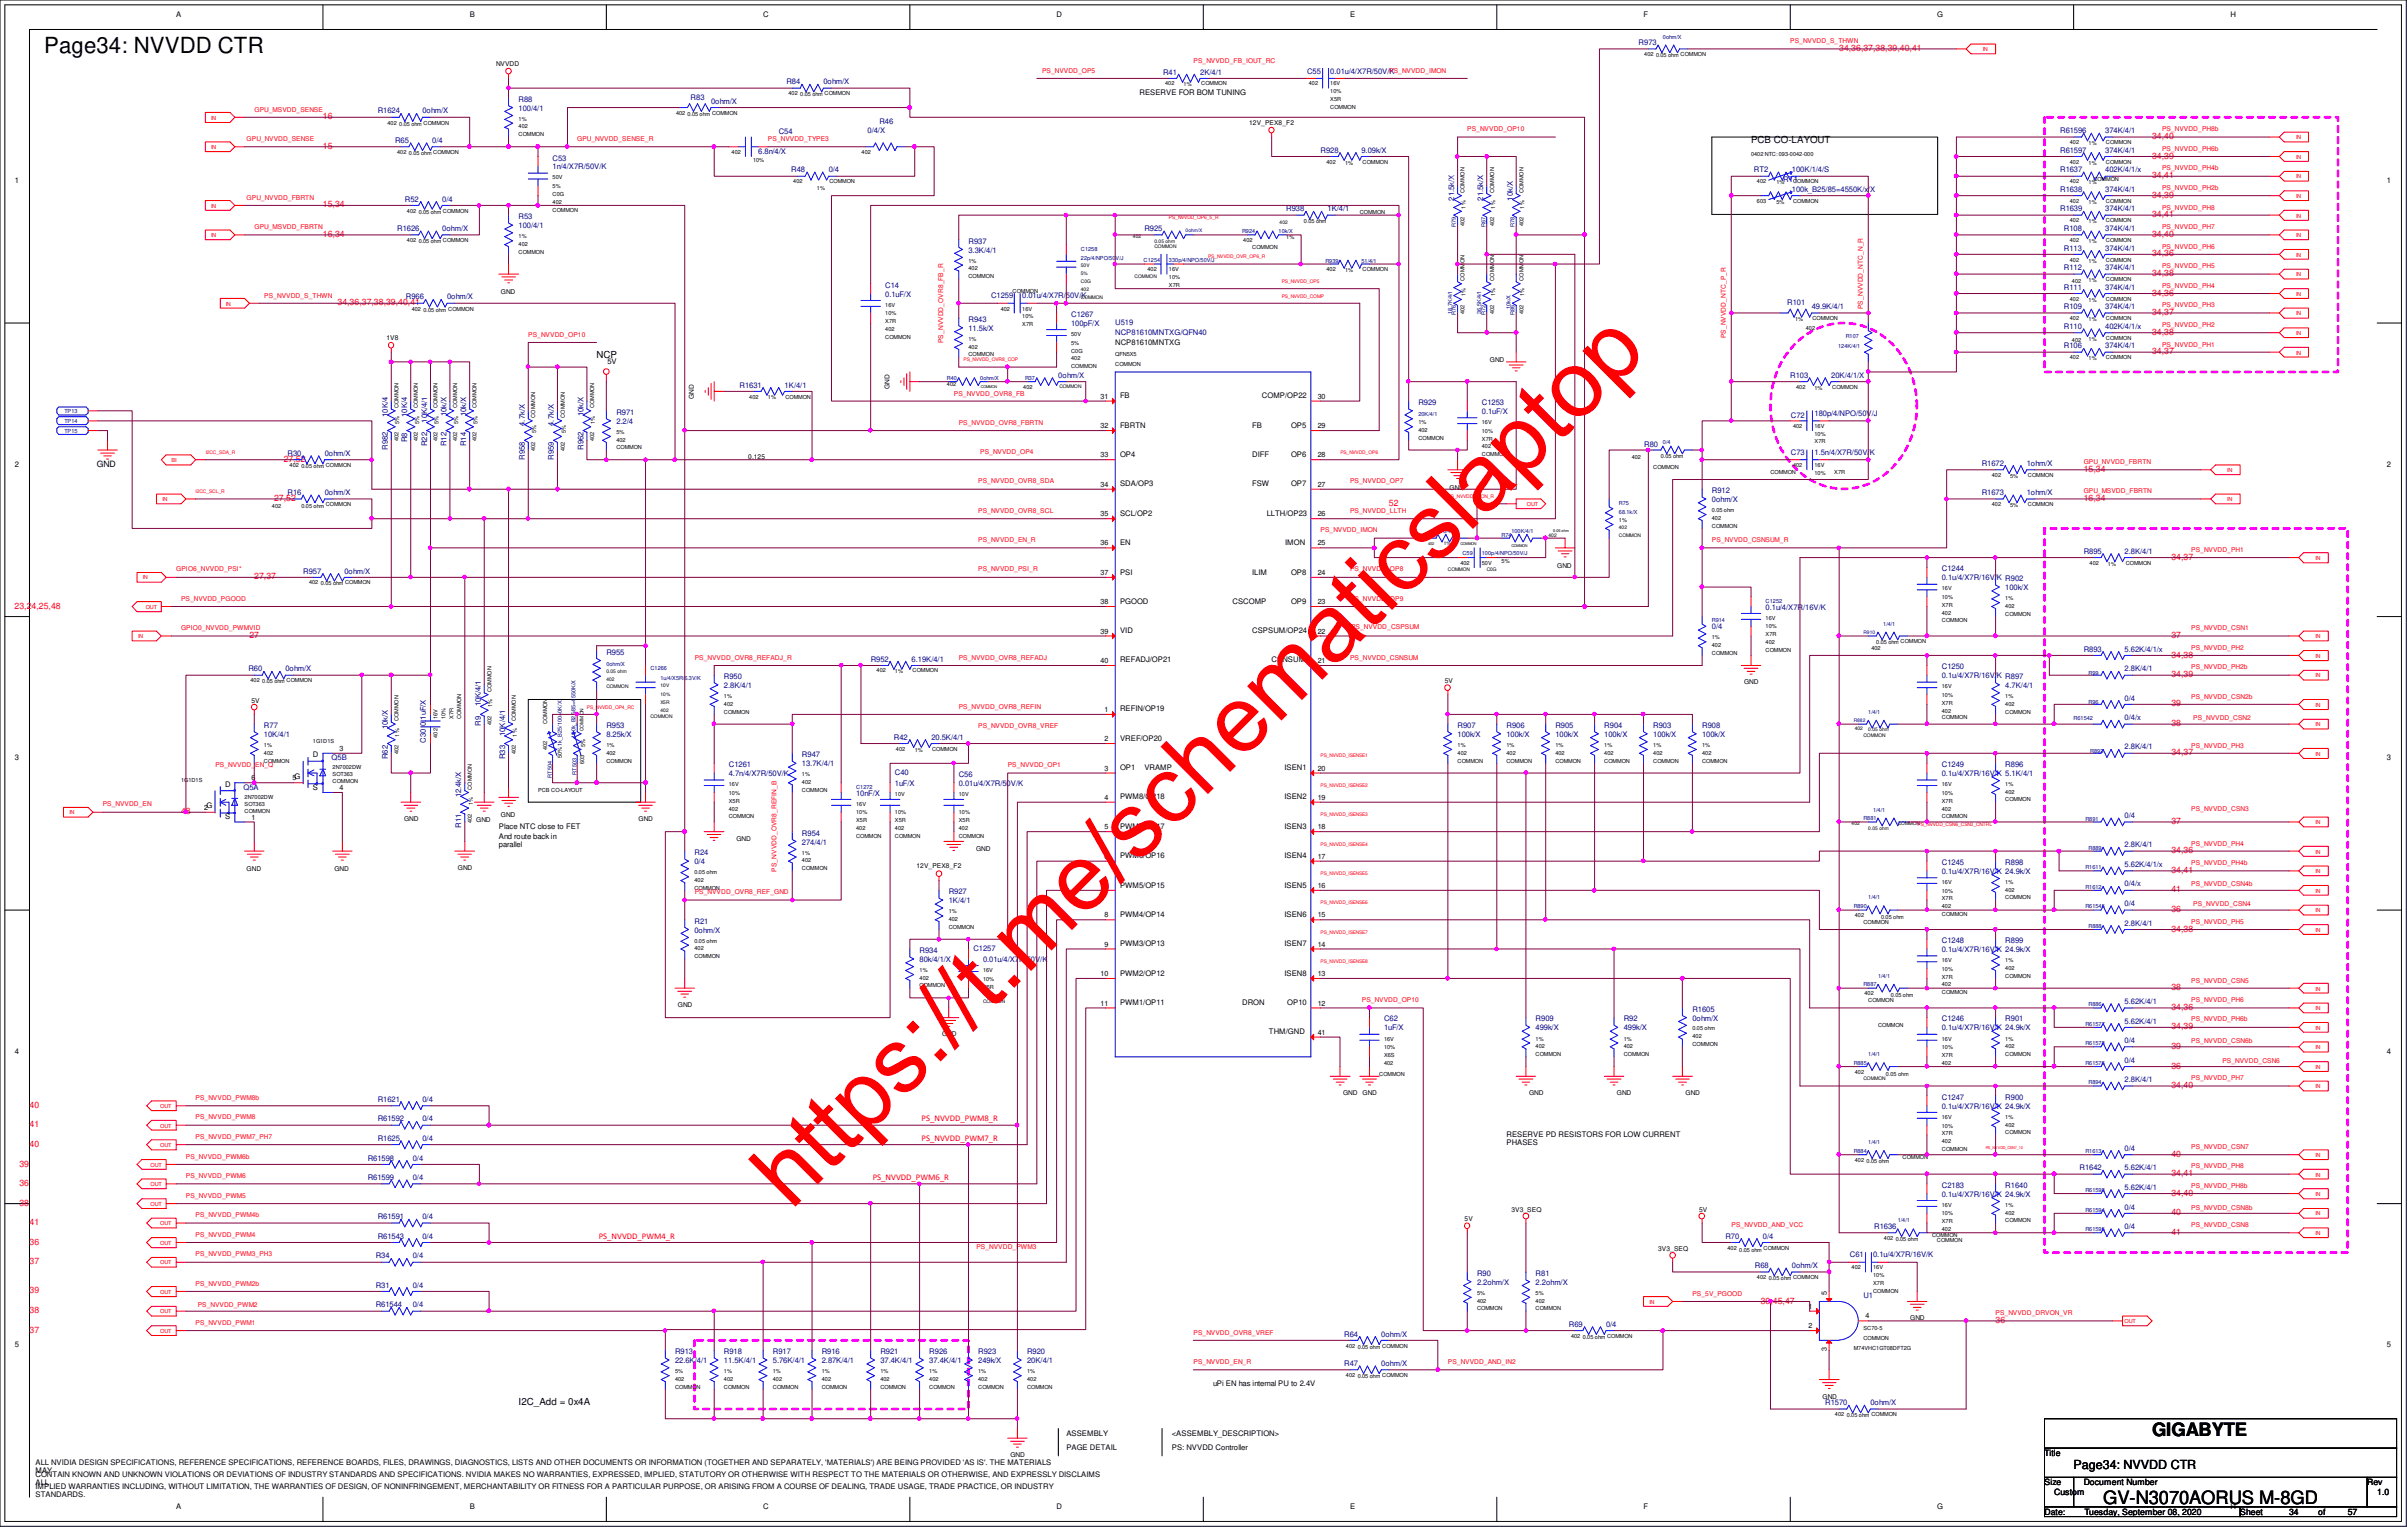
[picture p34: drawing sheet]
<svg xmlns="http://www.w3.org/2000/svg" width="294mm" height="186mm" viewBox="0 0 294 186" stroke-linecap="round" stroke-linejoin="round" font-family="sans-serif">
<defs><g id="words">
<text font-size="11.4" fill="#f00" x="96.5" y="147.8" transform="rotate(-45 96.5 147.8)">https://t.me/schematicslaptop</text>
<text font-size="2.7" x="5.4" y="6.5">Page34: NVVDD CTR</text>
<g font-size="2.2">
<text x="262.6" y="175.2">GIGABYTE</text>
<text x="256.7" y="183.5">GV-N3070AORUS M-8GD</text>
</g>
<text font-size="1.5" x="253.1" y="179.3">Page34: NVVDD CTR</text>
<g font-size="1.2">
<text x="213.7" y="17.4">PCB CO-LAYOUT</text>
<text x="72.8" y="43.7">NCP</text>
<text x="63.3" y="171.4">I2C_Add = 0x4A</text>
</g>
<g font-size="1.1" fill="#f00">
<text x="224.5" y="6.2">34,36,37,38,39,40,41</text>
<text x="39.4" y="14.6">16</text>
<text x="262.6" y="17">34,40</text>
<text x="39.4" y="18.2">15</text>
<text x="262.6" y="21.8">34,41</text>
<text x="262.6" y="19.3">34,39</text>
<text x="39.4" y="28.9">16,34</text>
<text x="39.4" y="25.3">15,34</text>
<text x="262.6" y="28.9">34,40</text>
<text x="262.6" y="26.5">34,41</text>
<text x="262.6" y="24.1">34,39</text>
<text x="262.6" y="33.7">34,38</text>
<text x="262.6" y="31.3">34,36</text>
<text x="41.2" y="37.3">34,36,37,38,39,40,41</text>
<text x="262.6" y="40.9">34,38</text>
<text x="262.6" y="38.4">34,37</text>
<text x="262.6" y="36.1">34,36</text>
<text x="262.6" y="43.2">34,37</text>
<text x="34.6" y="56.3">27,52</text>
<text x="254.3" y="57.6">15,34</text>
<text x="33.4" y="61.1">27,52</text>
<text x="169.5" y="61.7">52</text>
<text x="254.3" y="61.1">16,34</text>
<text x="31" y="70.7">27,37</text>
<text x="265" y="68.3">34,37</text>
<text x="1.8" y="74.3">23,24,25,48</text>
<text x="30.4" y="77.9">27</text>
<text x="265" y="77.9">37</text>
<text x="265" y="80.2">34,38</text>
<text x="265" y="82.6">34,39</text>
<text x="265" y="88.6">38</text>
<text x="265" y="86.2">39</text>
<text x="265" y="92.2">34,37</text>
<text x="22.1" y="99.4">48</text>
<text x="265" y="100.5">37</text>
<text x="265" y="104.1">34,36</text>
<text x="265" y="106.5">34,41</text>
<text x="265" y="113.7">34,38</text>
<text x="265" y="111.3">36</text>
<text x="265" y="108.9">41</text>
<text x="265" y="123.2">34,36</text>
<text x="265" y="120.8">38</text>
<text x="265" y="125.6">34,39</text>
<text x="265" y="130.4">36</text>
<text x="265" y="128">39</text>
<text x="3.6" y="137.5">41</text>
<text x="3.6" y="135.2">40</text>
<text x="112.5" y="136.8">PS_NVVDD_PWM8_R</text>
<text x="265" y="132.8">34,40</text>
<text x="2.4" y="142.3">39</text>
<text x="3.6" y="139.9">40</text>
<text x="106.5" y="144">PS_NVVDD_PWM6_R</text>
<text x="112.5" y="139.2">PS_NVVDD_PWM7_R</text>
<text x="265" y="143.5">34,41</text>
<text x="265" y="141.1">40</text>
<text x="2.4" y="147.1">38</text>
<text x="2.4" y="144.7">36</text>
<text x="3.6" y="149.5">41</text>
<text x="265" y="145.9">34,40</text>
<text x="265" y="148.3">40</text>
<text x="3.6" y="154.3">37</text>
<text x="3.6" y="151.8">36</text>
<text x="73.1" y="151.1">PS_NVVDD_PWM4_R</text>
<text x="265" y="150.7">41</text>
<text x="3.6" y="160.2">38</text>
<text x="3.6" y="157.8">39</text>
<text x="214.9" y="159">30,45,47</text>
<text x="243.5" y="161.4">36</text>
<text x="3.6" y="162.6">37</text>
</g>
<g font-size="1.1">
<text x="11.8" y="57">GND</text>
<text x="249.5" y="177.7">Title</text>
<text x="249.5" y="181.2">Size</text>
<text x="249.5" y="184.8">Date:</text>
<text x="250.7" y="182.4">Custom</text>
<text x="254.3" y="181.2">Document Number</text>
<text x="254.4" y="184.8">Tuesday, September 08, 2020</text>
<text x="273.4" y="184.8">Sheet</text>
<text x="279.4" y="184.8">34</text>
<text x="282.9" y="184.8">of</text>
<text x="286.5" y="184.8">57</text>
<text x="288.9" y="181.2">Rev</text>
<text x="290.1" y="182.4">1.0</text>
</g>
<g font-size=".9">
<text x="21.5" y="2">A</text>
<text x="57.3" y="2">B</text>
<text x="93.1" y="2">C</text>
<text x="129" y="2">D</text>
<text x="164.8" y="2">E</text>
<text x="200.6" y="2">F</text>
<text x="236.4" y="2">G</text>
<text x="272.2" y="2">H</text>
<text x="139.1" y="11.6">RESERVE FOR BOM TUNING</text>
<text x="1.8" y="22.4">1</text>
<text x="291.3" y="22.4">1</text>
<text x="74.1" y="44.4">5V</text>
<text x="136.1" y="42">NCP81610MNTXG</text>
<text x="134.3" y="48.6">31</text>
<text x="134.3" y="52.2">32</text>
<text x="136.7" y="48.6">FB</text>
<text x="136.7" y="52.2">FBRTN</text>
<text x="152.8" y="52.2">FB</text>
<text x="154" y="48.6">COMP/OP22</text>
<text x="157.6" y="52.2">OP5</text>
<text x="160.8" y="52.2">29</text>
<text x="160.8" y="48.6">30</text>
<text x="1.8" y="56.9">2</text>
<text x="134.3" y="55.8">33</text>
<text x="134.3" y="59.4">34</text>
<text x="136.7" y="55.8">OP4</text>
<text x="136.7" y="59.4">SDA/OP3</text>
<text x="152.8" y="59.4">FSW</text>
<text x="152.8" y="55.8">DIFF</text>
<text x="157.6" y="59.4">OP7</text>
<text x="157.6" y="55.8">OP6</text>
<text x="160.8" y="59.4">27</text>
<text x="160.8" y="55.8">28</text>
<text x="291.3" y="56.9">2</text>
<text x="134.3" y="63">35</text>
<text x="136.7" y="62.9">SCL/OP2</text>
<text x="154.6" y="62.9">LLTH/OP23</text>
<text x="160.8" y="63">26</text>
<text x="134.3" y="66.5">36</text>
<text x="134.3" y="70.1">37</text>
<text x="136.7" y="66.5">EN</text>
<text x="136.7" y="70.1">PSI</text>
<text x="152.8" y="70.1">ILIM</text>
<text x="156.8" y="66.5">IMON</text>
<text x="157.6" y="70.1">OP8</text>
<text x="160.8" y="70.1">24</text>
<text x="160.8" y="66.5">25</text>
<text x="134.3" y="73.7">38</text>
<text x="134.3" y="77.3">39</text>
<text x="136.7" y="73.7">PGOOD</text>
<text x="136.7" y="77.3">VID</text>
<text x="150.4" y="73.7">CSCOMP</text>
<text x="152.8" y="77.3">CSPSUM/OP24</text>
<text x="157.6" y="73.7">OP9</text>
<text x="160.8" y="77.3">22</text>
<text x="160.8" y="73.7">23</text>
<text x="134.3" y="80.9">40</text>
<text x="136.7" y="80.8">REFADJ/OP21</text>
<text x="155.2" y="80.8">CSNSUM</text>
<text x="160.8" y="80.9">21</text>
<text x="134.8" y="86.9">1</text>
<text x="136.7" y="86.8">REFIN/OP19</text>
<text x="1.8" y="92.8">3</text>
<text x="30.7" y="95.2">6</text>
<text x="35.7" y="95.2">5G</text>
<text x="38.2" y="92.4">D</text>
<text x="41.4" y="91.6">3</text>
<text x="134.8" y="90.4">2</text>
<text x="134.8" y="94">3</text>
<text x="136.7" y="90.4">VREF/OP20</text>
<text x="136.7" y="94">OP1</text>
<text x="139.7" y="94">VRAMP</text>
<text x="156.8" y="94">ISEN1</text>
<text x="160.8" y="94">20</text>
<text x="291.3" y="92.8">3</text>
<text x="24.9" y="98.8">2G</text>
<text x="27.5" y="99.9">S</text>
<text x="27.5" y="96">D</text>
<text x="30.7" y="100">1</text>
<text x="38.2" y="96.4">S</text>
<text x="41.4" y="96.4">4</text>
<text x="60.9" y="101.1">Place NTC close to FET</text>
<text x="134.8" y="97.6">4</text>
<text x="134.8" y="101.2">5</text>
<text x="136.7" y="97.5">PWM8/OP18</text>
<text x="136.7" y="101.1">PWM7/OP17</text>
<text x="156.8" y="101.1">ISEN3</text>
<text x="156.8" y="97.5">ISEN2</text>
<text x="160.8" y="101.2">18</text>
<text x="160.8" y="97.6">19</text>
<text x="60.9" y="102.3">And route back in</text>
<text x="60.9" y="103.3">parallel</text>
<text x="134.8" y="104.8">6</text>
<text x="136.7" y="104.7">PWM6/OP16</text>
<text x="156.8" y="104.7">ISEN4</text>
<text x="160.8" y="104.8">17</text>
<text x="134.8" y="108.3">7</text>
<text x="134.8" y="111.9">8</text>
<text x="136.7" y="108.3">PWM5/OP15</text>
<text x="136.7" y="111.9">PWM4/OP14</text>
<text x="156.8" y="111.9">ISEN6</text>
<text x="156.8" y="108.3">ISEN5</text>
<text x="160.8" y="111.9">15</text>
<text x="160.8" y="108.3">16</text>
<text x="134.3" y="119.1">10</text>
<text x="134.8" y="115.5">9</text>
<text x="136.7" y="115.4">PWM3/OP13</text>
<text x="136.7" y="119">PWM2/OP12</text>
<text x="156.8" y="119">ISEN8</text>
<text x="156.8" y="115.4">ISEN7</text>
<text x="160.8" y="119.1">13</text>
<text x="160.8" y="115.5">14</text>
<text x="134.3" y="122.7">11</text>
<text x="136.7" y="122.6">PWM1/OP11</text>
<text x="151.6" y="122.6">DRON</text>
<text x="157.1" y="122.6">OP10</text>
<text x="160.8" y="122.7">12</text>
<text x="1.8" y="128.6">4</text>
<text x="154.9" y="126.2">THM/GND</text>
<text x="160.8" y="126.2">41</text>
<text x="291.3" y="128.6">4</text>
<text x="183.9" y="138.7">RESERVE PD RESISTORS FOR LOW CURRENT</text>
<text x="183.9" y="139.7">PHASES</text>
<text x="220.7" y="159.7">1</text>
<text x="222.9" y="157.9" transform="rotate(-90 222.9 157.9)">5</text>
<text x="227.7" y="160.9">4</text>
<text x="1.8" y="164.4">5</text>
<text x="220.7" y="162.1">2</text>
<text x="222.9" y="164.8" transform="rotate(-90 222.9 164.8)">3</text>
<text x="291.3" y="164.4">5</text>
<text x="148" y="169.2">uPi EN has internal PU to 2.4V</text>
<text x="4.3" y="178.7">ALL NVIDIA DESIGN SPECIFICATIONS, REFERENCE SPECIFICATIONS, REFERENCE BOARDS, FILES, DRAWINGS, DIAGNOSTICS, LISTS AND OTHER DOCUMENTS OR INFORMATION (TOGETHER AND SEPARATELY, 'MATERIALS') ARE BEING PROVIDED 'AS IS'. THE MATERIALS</text>
<text x="4.3" y="179.7">MAY</text>
<text x="130.1" y="177">PAGE DETAIL</text>
<text x="130.1" y="175.3">ASSEMBLY</text>
<text x="143" y="175.3">&lt;ASSEMBLY_DESCRIPTION&gt;</text>
<text x="143" y="177">PS: NVVDD Controller</text>
<text x="4.3" y="180.2">CONTAIN KNOWN AND UNKNOWN VIOLATIONS OR DEVIATIONS OF INDUSTRY STANDARDS AND SPECIFICATIONS. NVIDIA MAKES NO WARRANTIES, EXPRESSED, IMPLIED, STATUTORY OR OTHERWISE WITH RESPECT TO THE MATERIALS OR OTHERWISE, AND EXPRESSLY DISCLAIMS</text>
<text x="4.3" y="181.1">ALL</text>
<text x="4.3" y="181.7">IMPLIED WARRANTIES INCLUDING, WITHOUT LIMITATION, THE WARRANTIES OF DESIGN, OF NONINFRINGEMENT, MERCHANTABILITY OR FITNESS FOR A PARTICULAR PURPOSE, OR ARISING FROM A COURSE OF DEALING, TRADE USAGE, TRADE PRACTICE, OR INDUSTRY</text>
<text x="4.3" y="182.7">STANDARDS.</text>
<text x="21.5" y="184.1">A</text>
<text x="57.3" y="184.1">B</text>
<text x="93.1" y="184.1">C</text>
<text x="129" y="184.1">D</text>
<text x="164.8" y="184.1">E</text>
<text x="200.6" y="184.1">F</text>
<text x="236.4" y="184.1">G</text>
<text x="272.2" y="184.1">H</text>
</g>
<g font-size=".9" fill="#000080">
<text x="200" y="5.5">R973</text>
<text x="96" y="10.3">R84</text>
<text x="100.5" y="10.3">0ohm/X</text>
<text x="141.9" y="9.1">R41</text>
<text x="146.5" y="9.1">2K/4/1</text>
<text x="159.5" y="9">C55</text>
<text x="162.3" y="9">0.01u/4/X7R/50V/K</text>
<text x="46.1" y="13.8">R1624</text>
<text x="48.2" y="17.4">R65</text>
<text x="51.6" y="13.8">0ohm/X</text>
<text x="52.7" y="17.4">0/4</text>
<text x="63.3" y="12.4">R88</text>
<text x="63.3" y="13.5">100/4/1</text>
<text x="84.3" y="12.2">R83</text>
<text x="86.8" y="12.7">0ohm/X</text>
<text x="95" y="16.4">C54</text>
<text x="105.9" y="16.3">0/4/X</text>
<text x="107.3" y="15.1">R46</text>
<text x="251.4" y="16.3">R61596</text>
<text x="256.9" y="16.3">374K/4/1</text>
<text x="67.4" y="20.7">1n/4/X7R/50V/K</text>
<text x="67.4" y="19.6">C53</text>
<text x="92.5" y="18.8">6.8n/4/X</text>
<text x="96.6" y="21">R48</text>
<text x="101.1" y="21">0/4</text>
<text x="161.2" y="18.6">R928</text>
<text x="166.2" y="18.6">9.09k/X</text>
<text x="214" y="21">RT2</text>
<text x="217.6" y="22.2">RT1</text>
<text x="218.7" y="23.4">100k_B25/85=4550K/x/X</text>
<text x="218.7" y="21">100K/1/4/S</text>
<text x="251.4" y="23.4">R1638</text>
<text x="251.4" y="21">R1637</text>
<text x="251.4" y="18.6">R61597</text>
<text x="256.9" y="18.6">374K/4/1</text>
<text x="256.9" y="23.4">374K/4/1</text>
<text x="256.9" y="21">402K/4/1/x</text>
<text x="48.5" y="28.2">R1626</text>
<text x="49.4" y="24.6">R52</text>
<text x="54" y="24.6">0/4</text>
<text x="54" y="28.2">0ohm/X</text>
<text x="63.3" y="26.8">R53</text>
<text x="63.3" y="27.8">100/4/1</text>
<text x="118.2" y="29.7">R937</text>
<text x="139.7" y="28.2">R925</text>
<text x="157" y="25.8">R938</text>
<text x="162" y="25.8">1K/4/1</text>
<text x="177.5" y="24.5" transform="rotate(-90 177.5 24.5)">21.5k/X</text>
<text x="181" y="24.5" transform="rotate(-90 181 24.5)">21.5k/X</text>
<text x="184.6" y="24.5" transform="rotate(-90 184.6 24.5)">10k/X</text>
<text x="251.4" y="25.8">R1639</text>
<text x="251.9" y="28.2">R108</text>
<text x="256.9" y="28.2">374K/4/1</text>
<text x="256.9" y="25.8">374K/4/1</text>
<text x="108" y="35.1">C14</text>
<text x="118.2" y="30.8">3.3K/4/1</text>
<text x="251.9" y="33">R112</text>
<text x="251.9" y="35.3">R111</text>
<text x="251.9" y="30.6">R113</text>
<text x="256.9" y="35.3">374K/4/1</text>
<text x="256.9" y="33">374K/4/1</text>
<text x="256.9" y="30.6">374K/4/1</text>
<text x="49.5" y="36.5">R966</text>
<text x="54.6" y="36.5">0ohm/X</text>
<text x="108" y="36.2">0.1uF/X</text>
<text x="118.2" y="39.3">R943</text>
<text x="118.2" y="40.3">11.5k/X</text>
<text x="120.9" y="36.4">C1259</text>
<text x="124.8" y="36.4">0.01u/4/X7R/50V/K</text>
<text x="130.7" y="38.7">C1267</text>
<text x="130.7" y="39.8">100pF/X</text>
<text x="136.1" y="39.7">U519</text>
<text x="136.1" y="40.9">NCP81610MNTXG/QFN40</text>
<text x="218.1" y="37.3">R101</text>
<text x="221.1" y="37.7">49.9K/4/1</text>
<text x="251.9" y="37.7">R109</text>
<text x="251.9" y="40.1">R110</text>
<text x="256.9" y="40.1">402K/4/1/x</text>
<text x="256.9" y="37.7">374K/4/1</text>
<text x="90.3" y="47.3">R1631</text>
<text x="95.8" y="47.3">1K/4/1</text>
<text x="129.2" y="46.1">0ohm/X</text>
<text x="218.5" y="46.1">R103</text>
<text x="223.5" y="46.1">20K/4/1/X</text>
<text x="251.9" y="42.5">R106</text>
<text x="256.9" y="42.5">374K/4/1</text>
<text x="47.3" y="50.8" transform="rotate(-90 47.3 50.8)">10K/4</text>
<text x="49.7" y="54" transform="rotate(-90 49.7 54)">R8</text>
<text x="49.7" y="50.8" transform="rotate(-90 49.7 50.8)">10K/4</text>
<text x="52.1" y="51.6" transform="rotate(-90 52.1 51.6)">10K/4/1</text>
<text x="54.5" y="50.8" transform="rotate(-90 54.5 50.8)">10k/X</text>
<text x="56.9" y="50.8" transform="rotate(-90 56.9 50.8)">10k/X</text>
<text x="64.1" y="51.9" transform="rotate(-90 64.1 51.9)">4.7k/X</text>
<text x="67.6" y="51.9" transform="rotate(-90 67.6 51.9)">4.7k/X</text>
<text x="71.2" y="50.8" transform="rotate(-90 71.2 50.8)">10k/X</text>
<text x="75.2" y="50.6">R971</text>
<text x="75.2" y="51.7">2.2/4</text>
<text x="173.1" y="49.4">R929</text>
<text x="180.8" y="49.4">C1253</text>
<text x="180.8" y="50.5">0.1uF/X</text>
<text x="218.6" y="51">C72</text>
<text x="221.4" y="50.8">180p/4/NPO/50V/J</text>
<text x="35.1" y="55.6">R30</text>
<text x="39.6" y="55.6">0ohm/X</text>
<text x="47.3" y="54.9" transform="rotate(-90 47.3 54.9)">R982</text>
<text x="52.1" y="54.4" transform="rotate(-90 52.1 54.4)">R22</text>
<text x="54.5" y="54.4" transform="rotate(-90 54.5 54.4)">R12</text>
<text x="56.9" y="54.4" transform="rotate(-90 56.9 54.4)">R14</text>
<text x="64.1" y="56.1" transform="rotate(-90 64.1 56.1)">R958</text>
<text x="67.6" y="56.1" transform="rotate(-90 67.6 56.1)">R959</text>
<text x="71.2" y="54.9" transform="rotate(-90 71.2 54.9)">R962</text>
<text x="200.7" y="54.6">R80</text>
<text x="218.6" y="55.5">C73</text>
<text x="221.4" y="55.5">1.5n/4/X7R/50V/K</text>
<text x="241.9" y="56.9">R1672</text>
<text x="247.4" y="56.9">1ohm/X</text>
<text x="35.1" y="60.4">R16</text>
<text x="39.6" y="60.4">0ohm/X</text>
<text x="208.9" y="61.3">0ohm/X</text>
<text x="208.9" y="60.2">R912</text>
<text x="241.9" y="60.4">R1673</text>
<text x="247.4" y="60.4">1ohm/X</text>
<text x="37" y="70">R957</text>
<text x="42" y="70">0ohm/X</text>
<text x="237" y="69.7">C1244</text>
<text x="237" y="70.8">0.1u/4/X7R/16V/K R902</text>
<text x="254.3" y="67.6">R895</text>
<text x="259.3" y="67.6">2.8K/4/1</text>
<text x="208.9" y="76.8">0/4</text>
<text x="215.5" y="74.4">0.1u/4/X7R/16V/K</text>
<text x="244.7" y="72">100k/X</text>
<text x="30.3" y="81.9">R60</text>
<text x="34.8" y="81.9">0ohm/X</text>
<text x="74" y="79.9">R955</text>
<text x="88.3" y="83.9">2.8K/4/1</text>
<text x="88.3" y="82.8">R950</text>
<text x="106.3" y="80.7">R952</text>
<text x="111.3" y="80.7">6.19K/4/1</text>
<text x="237" y="82.8">0.1u/4/X7R/16V/K R897</text>
<text x="237" y="81.7">C1250</text>
<text x="244.7" y="83.9">4.7K/4/1</text>
<text x="254.3" y="79.5">R893</text>
<text x="259.3" y="81.9">2.8K/4/1</text>
<text x="259.3" y="79.5">5.62K/4/1/x</text>
<text x="32.2" y="88.8">R77</text>
<text x="32.2" y="89.9">10K/4/1</text>
<text x="47.3" y="88.9" transform="rotate(-90 47.3 88.9)">10k/X</text>
<text x="58.7" y="88.6" transform="rotate(-90 58.7 88.6)">R9</text>
<text x="58.7" y="86.2" transform="rotate(-90 58.7 86.2)">10K/4/1</text>
<text x="61.6" y="89.8" transform="rotate(-90 61.6 89.8)">10K/4/1</text>
<text x="74" y="88.8">R953</text>
<text x="74" y="89.9">8.25k/X</text>
<text x="177.9" y="89.9">100k/X</text>
<text x="177.9" y="88.8">R907</text>
<text x="183.9" y="88.8">R906</text>
<text x="183.9" y="89.9">100k/X</text>
<text x="189.8" y="89.9">100k/X</text>
<text x="189.8" y="88.8">R905</text>
<text x="195.8" y="88.8">R904</text>
<text x="195.8" y="89.9">100k/X</text>
<text x="201.8" y="88.8">R903</text>
<text x="201.8" y="89.9">100k/X</text>
<text x="207.7" y="88.8">R908</text>
<text x="207.7" y="89.9">100k/X</text>
<text x="259.3" y="87.9">0/4/x</text>
<text x="259.3" y="85.5">0/4</text>
<text x="40.5" y="92.8">Q5B</text>
<text x="47.3" y="92.6" transform="rotate(-90 47.3 92.6)">R62</text>
<text x="52" y="90.6" transform="rotate(-90 52 90.6)">C30 0.1uF/X</text>
<text x="61.6" y="92.6" transform="rotate(-90 61.6 92.6)">R33</text>
<text x="88.9" y="94.7">4.7n/4/X7R/50V/K</text>
<text x="88.9" y="93.6">C1261</text>
<text x="97.9" y="93.5">13.7K/4/1</text>
<text x="97.9" y="92.4">R947</text>
<text x="109.1" y="90.3">R42</text>
<text x="109.2" y="95.9">1uF/X</text>
<text x="109.2" y="94.6">C40</text>
<text x="113.7" y="90.3">20.5K/4/1</text>
<text x="117" y="95.9">0.01u/4/X7R/50V/K</text>
<text x="117" y="94.8">C56</text>
<text x="237" y="94.7">0.1u/4/X7R/16V/K 5.1K/4/1</text>
<text x="237" y="93.6">C1249</text>
<text x="244.7" y="93.6">R896</text>
<text x="259.3" y="91.4">2.8K/4/1</text>
<text x="29.7" y="96.4">Q5A</text>
<text x="56.3" y="101" transform="rotate(-90 56.3 101)">R11</text>
<text x="56.3" y="97.3" transform="rotate(-90 56.3 97.3)">12.4k/X</text>
<text x="97.9" y="102">R954</text>
<text x="104.5" y="97.1">10nF/X</text>
<text x="259.3" y="99.8">0/4</text>
<text x="84.8" y="104.4">R24</text>
<text x="84.8" y="105.4">0/4</text>
<text x="97.9" y="103">274/4/1</text>
<text x="237" y="105.5">C1245</text>
<text x="237" y="106.6">0.1u/4/X7R/16V/K 24.9k/X</text>
<text x="244.7" y="105.5">R898</text>
<text x="259.3" y="105.8">5.62K/4/1/x</text>
<text x="259.3" y="103.4">2.8K/4/1</text>
<text x="84.8" y="112.7">R21</text>
<text x="84.8" y="113.8">0ohm/X</text>
<text x="115.8" y="110.2">1K/4/1</text>
<text x="115.8" y="109.1">R927</text>
<text x="259.3" y="108.2">0/4/x</text>
<text x="259.3" y="110.6">0/4</text>
<text x="259.3" y="112.9">2.8K/4/1</text>
<text x="112.2" y="117.3">80k/4/1/X</text>
<text x="112.2" y="116.3">R934</text>
<text x="118.8" y="116">C1257</text>
<text x="120" y="117.3">0.01u/4/X7R/50V/K</text>
<text x="237" y="115.1">C1248</text>
<text x="237" y="116.2">0.1u/4/X7R/16V/K 24.9k/X</text>
<text x="244.7" y="115.1">R899</text>
<text x="168.9" y="125.7">1uF/X</text>
<text x="168.9" y="124.6">C62</text>
<text x="187.4" y="124.6">R909</text>
<text x="187.4" y="125.7">499k/X</text>
<text x="198.2" y="125.7">499k/X</text>
<text x="198.2" y="124.6">R92</text>
<text x="206.5" y="123.4">R1605</text>
<text x="206.5" y="124.5">0ohm/X</text>
<text x="237" y="124.6">C1246</text>
<text x="237" y="125.7">0.1u/4/X7R/16V/K 24.9k/X</text>
<text x="244.7" y="124.6">R901</text>
<text x="259.3" y="124.9">5.62K/4/1</text>
<text x="259.3" y="122.5">5.62K/4/1</text>
<text x="259.3" y="127.3">0/4</text>
<text x="259.3" y="129.7">0/4</text>
<text x="46.1" y="136.8">R61592</text>
<text x="46.1" y="134.5">R1621</text>
<text x="51.6" y="136.8">0/4</text>
<text x="51.6" y="134.5">0/4</text>
<text x="237" y="135.3">0.1u/4/X7R/16V/K 24.9k/X</text>
<text x="237" y="134.2">C1247</text>
<text x="244.7" y="134.2">R900</text>
<text x="259.3" y="132">2.8K/4/1</text>
<text x="44.9" y="144">R61599</text>
<text x="44.9" y="141.6">R61598</text>
<text x="46.1" y="139.2">R1625</text>
<text x="50.4" y="144">0/4</text>
<text x="50.4" y="141.6">0/4</text>
<text x="51.6" y="139.2">0/4</text>
<text x="253.8" y="142.8">R1642</text>
<text x="259.3" y="142.8">5.62K/4/1</text>
<text x="259.3" y="140.4">0/4</text>
<text x="46.1" y="148.8">R61591</text>
<text x="51.6" y="148.8">0/4</text>
<text x="228.7" y="149.9">R1636</text>
<text x="237" y="146">0.1u/4/X7R/16V/K 24.9k/X</text>
<text x="237" y="144.9">C2183</text>
<text x="244.7" y="144.9">R1640</text>
<text x="259.3" y="145.2">5.62K/4/1</text>
<text x="259.3" y="149.9">0/4</text>
<text x="259.3" y="147.6">0/4</text>
<text x="45.8" y="153.5">R34</text>
<text x="46.1" y="151.1">R61543</text>
<text x="50.4" y="153.5">0/4</text>
<text x="51.6" y="151.1">0/4</text>
<text x="180.3" y="155.7">R90</text>
<text x="187.4" y="155.7">R81</text>
<text x="210.6" y="151.1">R70</text>
<text x="214.2" y="154.7">R68</text>
<text x="215.1" y="151.1">0/4</text>
<text x="218.7" y="154.7">0ohm/X</text>
<text x="225.8" y="153.4">C61</text>
<text x="228.6" y="153.4">0.1u/4/X7R/16V/K</text>
<text x="45.8" y="159.5">R61544</text>
<text x="45.8" y="157.1">R31</text>
<text x="50.4" y="159.5">0/4</text>
<text x="50.4" y="157.1">0/4</text>
<text x="180.3" y="156.8">2.2ohm/X</text>
<text x="187.4" y="156.8">2.2ohm/X</text>
<text x="191.5" y="161.9">R69</text>
<text x="196" y="161.9">0/4</text>
<text x="227.4" y="158.4">U1</text>
<text x="82.4" y="165.2">R913</text>
<text x="82.4" y="166.3">22.6K/4/1</text>
<text x="88.3" y="166.3">11.5K/4/1</text>
<text x="88.3" y="165.2">R918</text>
<text x="94.3" y="165.2">R917</text>
<text x="94.3" y="166.3">5.76K/4/1</text>
<text x="100.3" y="165.2">R916</text>
<text x="100.3" y="166.3">2.87K/4/1</text>
<text x="107.4" y="166.3">37.4K/4/1</text>
<text x="107.4" y="165.2">R921</text>
<text x="113.4" y="166.3">37.4K/4/1</text>
<text x="113.4" y="165.2">R926</text>
<text x="119.4" y="166.3">249k/X</text>
<text x="119.4" y="165.2">R923</text>
<text x="125.3" y="166.3">20K/4/1</text>
<text x="125.3" y="165.2">R920</text>
<text x="164" y="163.1">R64</text>
<text x="164" y="166.7">R47</text>
<text x="168.6" y="163.1">0ohm/X</text>
<text x="168.6" y="166.7">0ohm/X</text>
<text x="222.8" y="171.4">R1570</text>
<text x="228.3" y="171.4">0ohm/X</text>
</g>
<g font-size=".8" fill="#f00">
<text x="218.5" y="5.2">PS_NVVDD_S_THWN</text>
<text x="127.2" y="8.8">PS_NVVDD_OP5</text>
<text x="145.7" y="7.7">PS_NVVDD_FB_IOUT_RC</text>
<text x="169.5" y="8.8">PS_NVVDD_IMON</text>
<text x="30.1" y="17.2">GPU_NVVDD_SENSE</text>
<text x="31.1" y="13.6">GPU_MSVDD_SENSE</text>
<text x="70.4" y="17.2">GPU_NVVDD_SENSE_R</text>
<text x="93.7" y="17.2">PS_NVVDD_TYPE3</text>
<text x="179.1" y="16">PS_NVVDD_OP10</text>
<text x="263.9" y="16">PS_NVVDD_PH8b</text>
<text x="263.9" y="20.8">PS_NVVDD_PH4b</text>
<text x="263.9" y="23.2">PS_NVVDD_PH2b</text>
<text x="263.9" y="18.4">PS_NVVDD_PH6b</text>
<text x="30.1" y="24.4">GPU_NVVDD_FBRTN</text>
<text x="31.1" y="27.9">GPU_MSVDD_FBRTN</text>
<text x="263.9" y="27.9">PS_NVVDD_PH7</text>
<text x="263.9" y="25.6">PS_NVVDD_PH8</text>
<text x="263.9" y="35.1">PS_NVVDD_PH4</text>
<text x="263.9" y="32.7">PS_NVVDD_PH5</text>
<text x="263.9" y="30.4">PS_NVVDD_PH6</text>
<text x="32.3" y="36.3">PS_NVVDD_S_THWN</text>
<text x="64.5" y="41.1">PS_NVVDD_OP10</text>
<text x="115.1" y="41.9" transform="rotate(-90 115.1 41.9)">PS_NVVDD_OVR8_FB_R</text>
<text x="210.6" y="41.3" transform="rotate(-90 210.6 41.3)">PS_NVVDD_NTC_P_R</text>
<text x="227.3" y="37.7" transform="rotate(-90 227.3 37.7)">PS_NVVDD_NTC_N_R</text>
<text x="263.9" y="39.9">PS_NVVDD_PH2</text>
<text x="263.9" y="37.5">PS_NVVDD_PH3</text>
<text x="263.9" y="42.3">PS_NVVDD_PH1</text>
<text x="116.4" y="48.3">PS_NVVDD_OVR8_FB</text>
<text x="117" y="51.8">PS_NVVDD_OVR8_FBRTN</text>
<text x="119.4" y="59">PS_NVVDD_OVR8_SDA</text>
<text x="119.6" y="55.4">PS_NVVDD_OP4</text>
<text x="164.8" y="59">PS_NVVDD_OP7</text>
<text x="254.3" y="56.6">GPU_NVVDD_FBRTN</text>
<text x="119.4" y="62.6">PS_NVVDD_OVR8_SCL</text>
<text x="161.2" y="64.9">PS_NVVDD_IMON</text>
<text x="164.8" y="62.6">PS_NVVDD_LLTH</text>
<text x="254.3" y="60.2">GPU_MSVDD_FBRTN</text>
<text x="21.5" y="69.7">GPIO6_NVVDD_PSI*</text>
<text x="119.4" y="66.2">PS_NVVDD_EN_R</text>
<text x="119.4" y="69.7">PS_NVVDD_PSI_R</text>
<text x="164.8" y="69.7">PS_NVVDD_OP8</text>
<text x="208.9" y="66.2">PS_NVVDD_CSNSUM_R</text>
<text x="267.4" y="67.4">PS_NVVDD_PH1</text>
<text x="22.1" y="76.9">GPIO0_NVVDD_PWMVID</text>
<text x="22.1" y="73.3">PS_NVVDD_PGOOD</text>
<text x="164.8" y="73.3">PS_NVVDD_OP9</text>
<text x="164.9" y="76.8">PS_NVVDD_CSPSUM</text>
<text x="267.4" y="76.9">PS_NVVDD_CSN1</text>
<text x="84.8" y="80.5">PS_NVVDD_OVR8_REFADJ_R</text>
<text x="117" y="80.5">PS_NVVDD_OVR8_REFADJ</text>
<text x="164.8" y="80.5">PS_NVVDD_CSNSUM</text>
<text x="267.4" y="79.3">PS_NVVDD_PH2</text>
<text x="267.4" y="81.7">PS_NVVDD_PH2b</text>
<text x="117" y="86.4">PS_NVVDD_OVR8_REFIN</text>
<text x="119.4" y="88.8">PS_NVVDD_OVR8_VREF</text>
<text x="267.4" y="85.3">PS_NVVDD_CSN2b</text>
<text x="267.7" y="87.9">PS_NVVDD_CSN2</text>
<text x="26.3" y="93.6">PS_NVVDD_EN_Q</text>
<text x="123" y="93.6">PS_NVVDD_OP1</text>
<text x="267.4" y="91.2">PS_NVVDD_PH3</text>
<text x="12.5" y="98.4">PS_NVVDD_EN</text>
<text x="267.4" y="99">PS_NVVDD_CSN3</text>
<text x="94.8" y="106.3" transform="rotate(-90 94.8 106.3)">PS_NVVDD_OVR8_REFIN_B</text>
<text x="267.4" y="103.2">PS_NVVDD_PH4</text>
<text x="267.4" y="105.5">PS_NVVDD_PH4b</text>
<text x="84.8" y="109.1">PS_NVVDD_OVR8_REF_GND</text>
<text x="267.4" y="112.7">PS_NVVDD_PH5</text>
<text x="267.4" y="108.2">PS_NVVDD_CSN4b</text>
<text x="267.7" y="110.6">PS_NVVDD_CSN4</text>
<text x="267.4" y="119.9">PS_NVVDD_CSN5</text>
<text x="166.2" y="122.3">PS_NVVDD_OP10</text>
<text x="267.4" y="122.3">PS_NVVDD_PH6</text>
<text x="267.4" y="124.6">PS_NVVDD_PH6b</text>
<text x="267.4" y="131.8">PS_NVVDD_PH7</text>
<text x="267.4" y="127.3">PS_NVVDD_CSN6b</text>
<text x="271.2" y="129.7">PS_NVVDD_CSN6</text>
<text x="23.9" y="134.2">PS_NVVDD_PWM8b</text>
<text x="23.9" y="136.6">PS_NVVDD_PWM8</text>
<text x="22.7" y="141.4">PS_NVVDD_PWM6b</text>
<text x="22.7" y="143.8">PS_NVVDD_PWM6</text>
<text x="23.9" y="139">PS_NVVDD_PWM7_PH7</text>
<text x="267.4" y="140.2">PS_NVVDD_CSN7</text>
<text x="267.4" y="142.5">PS_NVVDD_PH8</text>
<text x="22.7" y="146.1">PS_NVVDD_PWM5</text>
<text x="23.9" y="148.5">PS_NVVDD_PWM4b</text>
<text x="211.3" y="149.7">PS_NVVDD_AND_VCC</text>
<text x="267.4" y="144.9">PS_NVVDD_PH8b</text>
<text x="267.4" y="147.6">PS_NVVDD_CSN8b</text>
<text x="267.4" y="149.7">PS_NVVDD_CSN8</text>
<text x="23.9" y="153.3">PS_NVVDD_PWM3_PH3</text>
<text x="23.9" y="150.9">PS_NVVDD_PWM4</text>
<text x="119.2" y="152.4">PS_NVVDD_PWM3</text>
<text x="23.9" y="161.7">PS_NVVDD_PWM1</text>
<text x="23.9" y="156.9">PS_NVVDD_PWM2b</text>
<text x="24.1" y="159.5">PS_NVVDD_PWM2</text>
<text x="206.5" y="158.1">PS_5V_PGOOD</text>
<text x="243.5" y="160.4">PS_NVVDD_DRVON_VR</text>
<text x="145.7" y="166.4">PS_NVVDD_EN_R</text>
<text x="145.7" y="162.9">PS_NVVDD_OVR8_VREF</text>
<text x="176.7" y="166.4">PS_NVVDD_AND_IN2</text>
</g>
<g font-size=".8">
<text x="60.5" y="8">NVVDD</text>
<text x="152.4" y="15.2">12V_PEX8_F2</text>
<text x="61.1" y="35.9">GND</text>
<text x="47.2" y="41.5">1V8</text>
<text x="108.5" y="47.5" transform="rotate(-90 108.5 47.5)">GND</text>
<text x="181.8" y="44.1">GND</text>
<text x="84.7" y="48.7" transform="rotate(-90 84.7 48.7)">GND</text>
<text x="91.3" y="56">0.125</text>
<text x="176.9" y="59.7">GND</text>
<text x="190" y="69.3">GND</text>
<text x="176.3" y="83.4">5V</text>
<text x="212.9" y="83.5">GND</text>
<text x="30.7" y="85.8">5V</text>
<text x="49.3" y="100.2">GND</text>
<text x="58.1" y="100.3">GND</text>
<text x="61.1" y="99.7">GND</text>
<text x="77.9" y="100.2">GND</text>
<text x="30.1" y="106.3">GND</text>
<text x="40.8" y="106.3">GND</text>
<text x="55.9" y="106.2">GND</text>
<text x="89.9" y="102.6">GND</text>
<text x="111.8" y="105.9">12V_PEX8_F2</text>
<text x="119.1" y="103.8">GND</text>
<text x="82.7" y="122.9">GND</text>
<text x="115" y="126.4">GND</text>
<text x="163.9" y="133.6">GND</text>
<text x="166.3" y="133.6">GND</text>
<text x="186.6" y="133.6">GND</text>
<text x="197.3" y="133.6">GND</text>
<text x="205.7" y="133.6">GND</text>
<text x="178.7" y="149">5V</text>
<text x="184.4" y="147.8">3V3_SEQ</text>
<text x="207.3" y="147.8">5V</text>
<text x="202.4" y="152.6">3V3_SEQ</text>
<text x="233.1" y="161.1">GND</text>
<text x="222.4" y="170.6">GND</text>
<text x="123.3" y="177.8">GND</text>
</g>
<g font-size=".7" fill="#000080">
<text x="202.9" y="4.7">0ohm/X</text>
<text x="151.6" y="28.4">R924</text>
<text x="156" y="28.4">10k/X</text>
<text x="177.7" y="27.7" transform="rotate(-90 177.7 27.7)">R79</text>
<text x="181.3" y="27.7" transform="rotate(-90 181.3 27.7)">R67</text>
<text x="184.8" y="27.7" transform="rotate(-90 184.8 27.7)">R78</text>
<text x="131.9" y="30.6">C1258</text>
<text x="131.9" y="31.7">22p/4/NPO/50V/J</text>
<text x="139.6" y="31.9">C1254</text>
<text x="142.7" y="31.9">330p/4/NPO/50V/J</text>
<text x="161.8" y="32">R939</text>
<text x="166.2" y="32">51/4/1</text>
<text x="177.2" y="38.3" transform="rotate(-90 177.2 38.3)">18.7K/4/1</text>
<text x="177.7" y="38.4" transform="rotate(-90 177.7 38.4)">R76</text>
<text x="180.8" y="38.3" transform="rotate(-90 180.8 38.3)">36.5K/4/1</text>
<text x="181.3" y="38.4" transform="rotate(-90 181.3 38.4)">R72</text>
<text x="184.4" y="37.7" transform="rotate(-90 184.4 37.7)">10k/X</text>
<text x="184.8" y="38.4" transform="rotate(-90 184.8 38.4)">R86</text>
<text x="225.3" y="41.2">R107</text>
<text x="115.6" y="46.4">R40</text>
<text x="119.6" y="46.4">0ohm/X</text>
<text x="125.1" y="46.4">R37</text>
<text x="224.3" y="42.4">124K/4/1</text>
<text x="7.9" y="52.8">TP15</text>
<text x="7.9" y="51.6">TP14</text>
<text x="7.9" y="50.4">TP13</text>
<text x="173.1" y="50.8">20K/4/1</text>
<text x="202.9" y="54.2">0/4</text>
<text x="173.7" y="65.6">R66</text>
<text x="176.1" y="65">0/4</text>
<text x="183.3" y="65.6">R74</text>
<text x="184.4" y="65">100K/4/1</text>
<text x="197.6" y="61.6">R75</text>
<text x="197.6" y="62.7">68.1k/X</text>
<text x="178.5" y="67.7">C59</text>
<text x="180.8" y="67.7">100p/4/NPO/50V/J</text>
<text x="208.9" y="75.9">R914</text>
<text x="215.5" y="73.6">C1252</text>
<text x="229.8" y="76.3">1/4/1</text>
<text x="74" y="81.2">0ohm/X</text>
<text x="79.4" y="81.7">C1266</text>
<text x="80.6" y="83">1u/4/X5R/6.3V/K</text>
<text x="254.9" y="82.3">R99</text>
<text x="228" y="87.1">1/4/1</text>
<text x="253.1" y="87.8">R61542</text>
<text x="254.9" y="85.9">R96</text>
<text x="67.4" y="94.9" transform="rotate(-90 67.4 94.9)">RT504</text>
<text x="70.2" y="90" transform="rotate(-90 70.2 90)">100k_B25/85=4550K/X</text>
<text x="70.4" y="94.5" transform="rotate(-90 70.4 94.5)">RT503</text>
<text x="255.1" y="91.8">R892</text>
<text x="104.5" y="96.3">C1272</text>
<text x="227.4" y="100.1">R881</text>
<text x="228.6" y="99">1/4/1</text>
<text x="254.5" y="100.2">R891</text>
<text x="254.5" y="106">R1611</text>
<text x="254.9" y="103.7">R889</text>
<text x="226.2" y="110.8">R890</text>
<text x="228" y="109.7">1/4/1</text>
<text x="254.5" y="108.4">R1612</text>
<text x="254.5" y="110.8">R61545</text>
<text x="254.9" y="113.2">R888</text>
<text x="229.2" y="119.3">1/4/1</text>
<text x="227.4" y="120.4">R887</text>
<text x="254.5" y="125.1">R61577</text>
<text x="254.9" y="122.8">R886</text>
<text x="226.2" y="129.9">R885</text>
<text x="228" y="128.9">1/4/1</text>
<text x="254.5" y="127.6">R61578</text>
<text x="254.5" y="129.9">R61576</text>
<text x="254.9" y="132.3">R894</text>
<text x="226.2" y="140.7">R884</text>
<text x="228" y="139.6">1/4/1</text>
<text x="254.5" y="140.7">R1613</text>
<text x="231.6" y="149.1">1/4/1</text>
<text x="254.5" y="145.5">R61593</text>
<text x="254.5" y="147.8">R61594</text>
<text x="254.5" y="150.2">R61595</text>
</g>
<g font-size=".7">
<text x="96.2" y="11.6">402</text>
<text x="97.7" y="11.7">0.05 ohm COMMON</text>
<text x="142.2" y="10.4">402</text>
<text x="144.4" y="10.5">1%</text>
<text x="146.6" y="10.4">COMMON</text>
<text x="159.7" y="10.4">402</text>
<text x="162.3" y="10.4">16V</text>
<text x="162.3" y="11.4">10%</text>
<text x="200.7" y="6.9">402</text>
<text x="202.1" y="6.9">0.05 ohm COMMON</text>
<text x="47.3" y="15.2">402</text>
<text x="48.7" y="15.3">0.05 ohm COMMON</text>
<text x="63.3" y="16.6">COMMON</text>
<text x="63.3" y="14.7">1%</text>
<text x="63.3" y="15.7">402</text>
<text x="82.5" y="14">402</text>
<text x="83.9" y="14.1">0.05 ohm COMMON</text>
<text x="162.3" y="12.3">X5R</text>
<text x="162.3" y="13.3">COMMON</text>
<text x="252.6" y="17.6">402</text>
<text x="254.9" y="17.7">1%</text>
<text x="257" y="17.6">COMMON</text>
<text x="48.5" y="18.8">402</text>
<text x="49.9" y="18.9">0.05 ohm COMMON</text>
<text x="67.4" y="22.9">5%</text>
<text x="67.4" y="23.9">C0G</text>
<text x="67.4" y="21.9">50V</text>
<text x="89.3" y="18.8">402</text>
<text x="91.9" y="19.7">10%</text>
<text x="96.8" y="22.4">402</text>
<text x="99.7" y="23.2">1%</text>
<text x="101.2" y="22.4">COMMON</text>
<text x="105.2" y="18.8">402</text>
<text x="161.9" y="20">402</text>
<text x="164.2" y="20.1">1%</text>
<text x="166.3" y="20">COMMON</text>
<text x="178.7" y="23.5" transform="rotate(-90 178.7 23.5)">COMMON</text>
<text x="182.3" y="23.5" transform="rotate(-90 182.3 23.5)">COMMON</text>
<text x="185.9" y="23.5" transform="rotate(-90 185.9 23.5)">COMMON</text>
<text x="213.7" y="19">0402 NTC: 093-0042-000</text>
<text x="214.4" y="22.4">402</text>
<text x="216.8" y="22.5">1%</text>
<text x="218.8" y="22.4">COMMON</text>
<text x="252.6" y="22.4">402</text>
<text x="252.6" y="20">402</text>
<text x="254.9" y="22.5">1%</text>
<text x="254.9" y="20.1">1%</text>
<text x="255.5" y="22.1">COMMON</text>
<text x="257" y="20">COMMON</text>
<text x="49.7" y="29.5">402</text>
<text x="49.7" y="26">402</text>
<text x="51.1" y="29.6">0.05 ohm COMMON</text>
<text x="51.1" y="26.1">0.05 ohm COMMON</text>
<text x="63.3" y="29">1%</text>
<text x="67.4" y="24.8">402</text>
<text x="67.4" y="25.8">COMMON</text>
<text x="151.7" y="29.5">402</text>
<text x="157" y="29.2">1%</text>
<text x="159.1" y="27.3">0.05 ohm</text>
<text x="165.9" y="26.2">COMMON</text>
<text x="178.7" y="27.6" transform="rotate(-90 178.7 27.6)">402</text>
<text x="178.9" y="25.4" transform="rotate(-90 178.9 25.4)">1%</text>
<text x="182.3" y="27.6" transform="rotate(-90 182.3 27.6)">402</text>
<text x="182.5" y="25.4" transform="rotate(-90 182.5 25.4)">1%</text>
<text x="185.9" y="27.6" transform="rotate(-90 185.9 27.6)">402</text>
<text x="186" y="25.4" transform="rotate(-90 186 25.4)">1%</text>
<text x="214.4" y="24.8">603</text>
<text x="216.8" y="24.8">5%</text>
<text x="218.8" y="24.8">COMMON</text>
<text x="252.6" y="29.5">402</text>
<text x="252.6" y="27.1">402</text>
<text x="252.6" y="24.8">402</text>
<text x="254.9" y="29.6">1%</text>
<text x="254.9" y="27.3">1%</text>
<text x="254.9" y="24.8">1%</text>
<text x="257" y="24.8">COMMON</text>
<text x="257" y="29.5">COMMON</text>
<text x="257" y="27.1">COMMON</text>
<text x="63.3" y="30">402</text>
<text x="63.3" y="30.9">COMMON</text>
<text x="118.2" y="34">COMMON</text>
<text x="118.2" y="33">402</text>
<text x="118.2" y="32">1%</text>
<text x="123.6" y="35.7">COMMON</text>
<text x="140" y="33.1">402</text>
<text x="142.7" y="34.1">10%</text>
<text x="142.7" y="35">X7R</text>
<text x="142.7" y="33.1">16V</text>
<text x="152.8" y="30.4">COMMON</text>
<text x="161.9" y="33.1">402</text>
<text x="164.2" y="33.2">1%</text>
<text x="166.3" y="33.1">COMMON</text>
<text x="178.7" y="34.2" transform="rotate(-90 178.7 34.2)">COMMON</text>
<text x="182.3" y="34.2" transform="rotate(-90 182.3 34.2)">COMMON</text>
<text x="185.9" y="34.2" transform="rotate(-90 185.9 34.2)">COMMON</text>
<text x="252.6" y="31.9">402</text>
<text x="252.9" y="34.5">402</text>
<text x="254.9" y="34.4">1%</text>
<text x="254.9" y="32">1%</text>
<text x="257" y="34.3">COMMON</text>
<text x="257" y="31.9">COMMON</text>
<text x="50.2" y="37.9">402</text>
<text x="51.7" y="38">0.05 ohm COMMON</text>
<text x="108" y="38.5">10%</text>
<text x="108" y="40.4">402</text>
<text x="108" y="41.4">COMMON</text>
<text x="108" y="37.4">16V</text>
<text x="108" y="39.5">X7R</text>
<text x="118.2" y="41.6">1%</text>
<text x="122.1" y="37.9">402</text>
<text x="124.8" y="37.9">16V</text>
<text x="124.8" y="39.8">X7R</text>
<text x="124.8" y="38.8">10%</text>
<text x="130.7" y="41">50V</text>
<text x="178.7" y="38.3" transform="rotate(-90 178.7 38.3)">402</text>
<text x="178.9" y="36.2" transform="rotate(-90 178.9 36.2)">1%</text>
<text x="182.3" y="38.3" transform="rotate(-90 182.3 38.3)">402</text>
<text x="182.5" y="36.2" transform="rotate(-90 182.5 36.2)">1%</text>
<text x="185.9" y="38.3" transform="rotate(-90 185.9 38.3)">402</text>
<text x="186" y="36.2" transform="rotate(-90 186 36.2)">1%</text>
<text x="219.1" y="39.2">1%</text>
<text x="220.4" y="40.3">402</text>
<text x="221.2" y="39.1">COMMON</text>
<text x="252.6" y="39.1">402</text>
<text x="252.6" y="36.7">402</text>
<text x="252.9" y="41.7">402</text>
<text x="254.9" y="41.6">1%</text>
<text x="254.9" y="39.2">1%</text>
<text x="254.9" y="36.8">1%</text>
<text x="257" y="36.7">COMMON</text>
<text x="257" y="41.4">COMMON</text>
<text x="257" y="39.1">COMMON</text>
<text x="115.6" y="47.1">402</text>
<text x="118.2" y="42.5">402</text>
<text x="118.2" y="43.5">COMMON</text>
<text x="124.9" y="47.4">402</text>
<text x="130.7" y="42.1">5%</text>
<text x="130.7" y="43">C0G</text>
<text x="130.7" y="44">402</text>
<text x="130.7" y="44.9">COMMON</text>
<text x="136.1" y="44.7">COMMON</text>
<text x="136.1" y="43.5">QFN5X5</text>
<text x="219.2" y="47.4">402</text>
<text x="221.4" y="47.5">1%</text>
<text x="223.6" y="47.4">COMMON</text>
<text x="252.6" y="43.9">402</text>
<text x="254.9" y="44">1%</text>
<text x="257" y="43.9">COMMON</text>
<text x="48.6" y="53.8" transform="rotate(-90 48.6 53.8)">402</text>
<text x="48.6" y="49.8" transform="rotate(-90 48.6 49.8)">COMMON</text>
<text x="48.7" y="51.7" transform="rotate(-90 48.7 51.7)">5%</text>
<text x="51" y="53.8" transform="rotate(-90 51 53.8)">402</text>
<text x="51" y="49.8" transform="rotate(-90 51 49.8)">COMMON</text>
<text x="51.1" y="51.7" transform="rotate(-90 51.1 51.7)">5%</text>
<text x="53.4" y="53.8" transform="rotate(-90 53.4 53.8)">402</text>
<text x="53.4" y="49.8" transform="rotate(-90 53.4 49.8)">COMMON</text>
<text x="53.5" y="51.7" transform="rotate(-90 53.5 51.7)">5%</text>
<text x="55.8" y="53.8" transform="rotate(-90 55.8 53.8)">402</text>
<text x="55.8" y="49.8" transform="rotate(-90 55.8 49.8)">COMMON</text>
<text x="55.9" y="51.7" transform="rotate(-90 55.9 51.7)">5%</text>
<text x="58.2" y="53.8" transform="rotate(-90 58.2 53.8)">402</text>
<text x="58.2" y="49.8" transform="rotate(-90 58.2 49.8)">COMMON</text>
<text x="58.3" y="51.7" transform="rotate(-90 58.3 51.7)">5%</text>
<text x="65.3" y="51" transform="rotate(-90 65.3 51)">COMMON</text>
<text x="65.4" y="52.9" transform="rotate(-90 65.4 52.9)">5%</text>
<text x="68.9" y="51" transform="rotate(-90 68.9 51)">COMMON</text>
<text x="69" y="52.9" transform="rotate(-90 69 52.9)">5%</text>
<text x="72.5" y="53.8" transform="rotate(-90 72.5 53.8)">402</text>
<text x="72.5" y="49.8" transform="rotate(-90 72.5 49.8)">COMMON</text>
<text x="72.6" y="51.7" transform="rotate(-90 72.6 51.7)">1%</text>
<text x="75.2" y="52.9">5%</text>
<text x="75.2" y="53.9">402</text>
<text x="91.4" y="48.6">402</text>
<text x="93.7" y="48.7">1%</text>
<text x="95.8" y="48.6">COMMON</text>
<text x="173.1" y="53.6">COMMON</text>
<text x="173.1" y="52.7">402</text>
<text x="173.1" y="51.7">1%</text>
<text x="180.8" y="52.8">10%</text>
<text x="180.8" y="51.7">16V</text>
<text x="180.8" y="53.8">X7R</text>
<text x="218.8" y="52.2">402</text>
<text x="221.4" y="52.2">16V</text>
<text x="221.4" y="53.2">10%</text>
<text x="35.3" y="57">402</text>
<text x="36.8" y="57.1">0.05 ohm COMMON</text>
<text x="65.3" y="55" transform="rotate(-90 65.3 55)">402</text>
<text x="68.9" y="55" transform="rotate(-90 68.9 55)">402</text>
<text x="75.2" y="54.8">COMMON</text>
<text x="180.8" y="54.7">402</text>
<text x="180.8" y="55.7">COMMON</text>
<text x="199.1" y="56">402</text>
<text x="201.8" y="57.2">COMMON</text>
<text x="202.7" y="55.9">0.05 ohm</text>
<text x="216.1" y="57.8">COMMON</text>
<text x="218.8" y="57">402</text>
<text x="221.4" y="58">10%</text>
<text x="221.4" y="57">16V</text>
<text x="221.4" y="54.1">X7R</text>
<text x="223.9" y="57.8">X7R</text>
<text x="243.1" y="58.2">402</text>
<text x="245.3" y="58.3">5%</text>
<text x="247.5" y="58.2">COMMON</text>
<text x="33.2" y="62">402</text>
<text x="36.8" y="62">0.05 ohm</text>
<text x="39.8" y="61.8">COMMON</text>
<text x="197.6" y="63.7">1%</text>
<text x="208.9" y="64.4">COMMON</text>
<text x="208.9" y="63.4">402</text>
<text x="208.9" y="62.5">0.05 ohm</text>
<text x="243.1" y="61.8">402</text>
<text x="245.3" y="61.9">5%</text>
<text x="247.5" y="61.8">COMMON</text>
<text x="37.7" y="71.3">402</text>
<text x="39.2" y="71.4">0.05 ohm COMMON</text>
<text x="178.2" y="68.9">402</text>
<text x="180.8" y="68.9">50V</text>
<text x="183.3" y="68.7">5%</text>
<text x="255" y="68.9">402</text>
<text x="257.3" y="69">1%</text>
<text x="259.4" y="68.9">COMMON</text>
<text x="208.9" y="78">1%</text>
<text x="215.5" y="75.6">16V</text>
<text x="215.5" y="77.6">X7R</text>
<text x="215.5" y="76.7">10%</text>
<text x="237" y="74">X7R</text>
<text x="237" y="75.9">COMMON</text>
<text x="237" y="75">402</text>
<text x="237" y="73.1">10%</text>
<text x="237" y="72">16V</text>
<text x="244.7" y="75.1">COMMON</text>
<text x="244.7" y="74.2">402</text>
<text x="244.7" y="73.2">1%</text>
<text x="30.6" y="83.2">402</text>
<text x="32" y="83.4">0.05 ohm COMMON</text>
<text x="107" y="82">402</text>
<text x="109.2" y="82.2">1%</text>
<text x="111.4" y="82">COMMON</text>
<text x="208.9" y="79">402</text>
<text x="208.9" y="79.9">COMMON</text>
<text x="215.5" y="78.6">402</text>
<text x="215.5" y="79.5">COMMON</text>
<text x="228.4" y="79.3">402</text>
<text x="229" y="78.6">0.05 ohm COMMON</text>
<text x="237" y="83.9">16V</text>
<text x="48.6" y="88" transform="rotate(-90 48.6 88)">COMMON</text>
<text x="48.7" y="89.9" transform="rotate(-90 48.7 89.9)">1%</text>
<text x="53.4" y="87.8" transform="rotate(-90 53.4 87.8)">16V</text>
<text x="54.4" y="87.8" transform="rotate(-90 54.4 87.8)">10%</text>
<text x="55.3" y="87.8" transform="rotate(-90 55.3 87.8)">X7R</text>
<text x="56.3" y="87.8" transform="rotate(-90 56.3 87.8)">COMMON</text>
<text x="60" y="88.5" transform="rotate(-90 60 88.5)">402</text>
<text x="60" y="84.4" transform="rotate(-90 60 84.4)">COMMON</text>
<text x="60.1" y="86.3" transform="rotate(-90 60.1 86.3)">1%</text>
<text x="62.9" y="88" transform="rotate(-90 62.9 88)">COMMON</text>
<text x="63.1" y="89.9" transform="rotate(-90 63.1 89.9)">1%</text>
<text x="66.8" y="88.3" transform="rotate(-90 66.8 88.3)">COMMON</text>
<text x="88.3" y="85.2">1%</text>
<text x="88.3" y="86.1">402</text>
<text x="88.3" y="87.1">COMMON</text>
<text x="237" y="87.7">COMMON</text>
<text x="237" y="85">10%</text>
<text x="237" y="86">X7R</text>
<text x="237" y="87">402</text>
<text x="244.7" y="86.1">402</text>
<text x="244.7" y="87.1">COMMON</text>
<text x="244.7" y="85.2">1%</text>
<text x="22.1" y="95.4">1G1D1S</text>
<text x="32.2" y="93">COMMON</text>
<text x="32.2" y="92.1">402</text>
<text x="32.2" y="91.1">1%</text>
<text x="38.2" y="90.6">1G1D1S</text>
<text x="40.6" y="93.9">2N7002DW</text>
<text x="40.6" y="95.5">COMMON</text>
<text x="40.6" y="94.7">SOT363</text>
<text x="48.6" y="92" transform="rotate(-90 48.6 92)">402</text>
<text x="53.4" y="90" transform="rotate(-90 53.4 90)">402</text>
<text x="62.9" y="92" transform="rotate(-90 62.9 92)">402</text>
<text x="66.8" y="91.6" transform="rotate(-90 66.8 91.6)">402</text>
<text x="68.6" y="92.5" transform="rotate(-90 68.6 92.5)">50% 1k_B25/100=0K/X</text>
<text x="71.3" y="93.2" transform="rotate(-90 71.3 93.2)">603</text>
<text x="71.4" y="91.2" transform="rotate(-90 71.4 91.2)">5%</text>
<text x="74" y="93">COMMON</text>
<text x="74" y="92.1">402</text>
<text x="74" y="91.1">1%</text>
<text x="88.9" y="95.9">16V</text>
<text x="97.9" y="94.7">1%</text>
<text x="97.9" y="95.7">402</text>
<text x="109.3" y="91.6">402</text>
<text x="111.6" y="91.7">1%</text>
<text x="113.7" y="91.6">COMMON</text>
<text x="177.9" y="93">COMMON</text>
<text x="177.9" y="92.1">402</text>
<text x="177.9" y="91.1">1%</text>
<text x="183.9" y="92.1">402</text>
<text x="183.9" y="93">COMMON</text>
<text x="183.9" y="91.1">1%</text>
<text x="189.8" y="91.1">1%</text>
<text x="189.8" y="92.1">402</text>
<text x="189.8" y="93">COMMON</text>
<text x="195.8" y="93">COMMON</text>
<text x="195.8" y="92.1">402</text>
<text x="195.8" y="91.1">1%</text>
<text x="201.8" y="93">COMMON</text>
<text x="201.8" y="91.1">1%</text>
<text x="201.8" y="92.1">402</text>
<text x="207.7" y="91.1">1%</text>
<text x="207.7" y="92.1">402</text>
<text x="207.7" y="93">COMMON</text>
<text x="237" y="95.9">16V</text>
<text x="244.7" y="95.9">1%</text>
<text x="29.8" y="98.3">SOT363</text>
<text x="29.8" y="97.5">2N7002DW</text>
<text x="29.8" y="99.1">COMMON</text>
<text x="57.6" y="100.4" transform="rotate(-90 57.6 100.4)">402</text>
<text x="57.6" y="96.4" transform="rotate(-90 57.6 96.4)">COMMON</text>
<text x="57.7" y="98.3" transform="rotate(-90 57.7 98.3)">1%</text>
<text x="65.7" y="96.6">PCB CO-LAYOUT</text>
<text x="88.9" y="97.9">X5R</text>
<text x="88.9" y="98.9">402</text>
<text x="88.9" y="97">10%</text>
<text x="88.9" y="99.8">COMMON</text>
<text x="97.9" y="96.6">COMMON</text>
<text x="104.5" y="101.3">402</text>
<text x="104.5" y="100.3">X5R</text>
<text x="104.5" y="98.3">16V</text>
<text x="104.5" y="99.4">10%</text>
<text x="109.2" y="99.4">10%</text>
<text x="109.2" y="97.1">10V</text>
<text x="109.2" y="101.3">402</text>
<text x="109.2" y="100.3">X5R</text>
<text x="117" y="97.1">10V</text>
<text x="117" y="100.3">X5R</text>
<text x="117" y="99.4">10%</text>
<text x="117" y="101.3">402</text>
<text x="237" y="99.8">COMMON</text>
<text x="237" y="97.9">X7R</text>
<text x="237" y="98.9">402</text>
<text x="237" y="97">10%</text>
<text x="244.7" y="96.9">402</text>
<text x="244.7" y="97.8">COMMON</text>
<text x="84.8" y="107.6">402</text>
<text x="84.8" y="106.6">0.05 ohm</text>
<text x="97.9" y="105.2">402</text>
<text x="97.9" y="104.3">1%</text>
<text x="97.9" y="106.2">COMMON</text>
<text x="104.5" y="102.2">COMMON</text>
<text x="109.2" y="102.2">COMMON</text>
<text x="117" y="102.2">COMMON</text>
<text x="237" y="107.8">16V</text>
<text x="244.7" y="107.8">1%</text>
<text x="84.8" y="108.5">COMMON</text>
<text x="115.8" y="113.3">COMMON</text>
<text x="115.8" y="112.4">402</text>
<text x="115.8" y="111.4">1%</text>
<text x="226.4" y="111.9">402</text>
<text x="227.4" y="112.7">COMMON</text>
<text x="229.6" y="112.1">0.05 ohm</text>
<text x="237" y="109.9">X7R</text>
<text x="237" y="111.8">COMMON</text>
<text x="237" y="110.8">402</text>
<text x="237" y="108.9">10%</text>
<text x="244.7" y="108.8">402</text>
<text x="244.7" y="109.7">COMMON</text>
<text x="84.8" y="116.9">COMMON</text>
<text x="84.8" y="115">0.05 ohm</text>
<text x="84.8" y="116">402</text>
<text x="112.2" y="118.6">1%</text>
<text x="112.2" y="119.5">402</text>
<text x="120" y="118.6">16V</text>
<text x="120" y="119.7">10%</text>
<text x="237" y="118.4">10%</text>
<text x="237" y="117.4">16V</text>
<text x="237" y="119.4">X7R</text>
<text x="244.7" y="118.4">402</text>
<text x="244.7" y="117.4">1%</text>
<text x="244.7" y="119.3">COMMON</text>
<text x="112.2" y="120.5">COMMON</text>
<text x="120" y="121.6">402</text>
<text x="120" y="120.6">X5R</text>
<text x="206.5" y="125.7">0.05 ohm</text>
<text x="227.5" y="121.5">402</text>
<text x="228" y="122.3">COMMON</text>
<text x="229.2" y="125.3">COMMON</text>
<text x="230.8" y="121.7">0.05 ohm</text>
<text x="237" y="120.4">402</text>
<text x="237" y="121.3">COMMON</text>
<text x="168.3" y="131.2">COMMON</text>
<text x="168.9" y="127">16V</text>
<text x="168.9" y="128">10%</text>
<text x="168.9" y="129.9">402</text>
<text x="168.9" y="129">X6S</text>
<text x="187.4" y="127">1%</text>
<text x="187.4" y="128.9">COMMON</text>
<text x="187.4" y="127.9">402</text>
<text x="198.2" y="127">1%</text>
<text x="198.2" y="128.9">COMMON</text>
<text x="198.2" y="127.9">402</text>
<text x="206.5" y="126.7">402</text>
<text x="206.5" y="127.6">COMMON</text>
<text x="226.4" y="131">402</text>
<text x="230.2" y="131.2">0.05 ohm</text>
<text x="237" y="128">10%</text>
<text x="237" y="129">X7R</text>
<text x="237" y="129.9">402</text>
<text x="237" y="127">16V</text>
<text x="244.7" y="127.9">402</text>
<text x="244.7" y="127">1%</text>
<text x="244.7" y="128.9">COMMON</text>
<text x="237" y="136.5">16V</text>
<text x="237" y="137.6">10%</text>
<text x="244.7" y="136.5">1%</text>
<text x="244.7" y="137.5">402</text>
<text x="226.4" y="141.7">402</text>
<text x="227.8" y="141.9">0.05 ohm</text>
<text x="232.2" y="141.4">COMMON</text>
<text x="237" y="140.4">COMMON</text>
<text x="237" y="139.5">402</text>
<text x="237" y="138.5">X7R</text>
<text x="244.7" y="138.4">COMMON</text>
<text x="237" y="148.3">10%</text>
<text x="237" y="149.3">X7R</text>
<text x="237" y="147.2">16V</text>
<text x="244.7" y="149.1">COMMON</text>
<text x="244.7" y="148.2">402</text>
<text x="244.7" y="147.2">1%</text>
<text x="210.8" y="152.5">402</text>
<text x="212.3" y="152.7">0.05 ohm</text>
<text x="215.2" y="152.5">COMMON</text>
<text x="226" y="154.9">402</text>
<text x="228.6" y="155.8">10%</text>
<text x="228.6" y="154.9">16V</text>
<text x="229.9" y="151.3">402</text>
<text x="231.4" y="151.4">0.05 ohm</text>
<text x="235.8" y="150.9">COMMON</text>
<text x="236.4" y="151.5">COMMON</text>
<text x="237" y="150.2">402</text>
<text x="180.3" y="158">5%</text>
<text x="180.3" y="158.9">402</text>
<text x="180.3" y="159.9">COMMON</text>
<text x="187.4" y="158">5%</text>
<text x="187.4" y="159.9">COMMON</text>
<text x="187.4" y="158.9">402</text>
<text x="214.4" y="156.1">402</text>
<text x="215.9" y="156.2">0.05 ohm COMMON</text>
<text x="228.6" y="157.7">COMMON</text>
<text x="228.6" y="156.8">X7R</text>
<text x="82.4" y="167.5">5%</text>
<text x="88.3" y="167.5">1%</text>
<text x="94.3" y="167.5">1%</text>
<text x="100.3" y="167.5">1%</text>
<text x="107.4" y="167.5">1%</text>
<text x="113.4" y="167.5">1%</text>
<text x="119.4" y="167.5">1%</text>
<text x="125.3" y="167.5">1%</text>
<text x="164.3" y="164.4">402</text>
<text x="165.7" y="164.5">0.05 ohm COMMON</text>
<text x="191.7" y="163.2">402</text>
<text x="193.2" y="163.4">0.05 ohm COMMON</text>
<text x="226.2" y="164.7">M74VHC1GT08DFT2G</text>
<text x="227.4" y="163.4">COMMON</text>
<text x="227.4" y="162.3">SC70-5</text>
<text x="82.4" y="168.5">402</text>
<text x="82.4" y="169.4">COMMON</text>
<text x="88.3" y="169.4">COMMON</text>
<text x="88.3" y="168.5">402</text>
<text x="94.3" y="168.5">402</text>
<text x="94.3" y="169.4">COMMON</text>
<text x="100.3" y="168.5">402</text>
<text x="100.3" y="169.4">COMMON</text>
<text x="107.4" y="169.4">COMMON</text>
<text x="107.4" y="168.5">402</text>
<text x="113.4" y="169.4">COMMON</text>
<text x="113.4" y="168.5">402</text>
<text x="119.4" y="169.4">COMMON</text>
<text x="119.4" y="168.5">402</text>
<text x="125.3" y="168.5">402</text>
<text x="125.3" y="169.4">COMMON</text>
<text x="164.3" y="168">402</text>
<text x="165.7" y="168.1">0.05 ohm COMMON</text>
<text x="223.9" y="172.8">402</text>
<text x="225.4" y="172.9">0.05 ohm COMMON</text>
</g>
<g font-size=".7" fill="#f00">
<text x="242" y="6.3">IN</text>
<text x="25.8" y="14.6">IN</text>
<text x="280.2" y="17">IN</text>
<text x="25.8" y="18.2">IN</text>
<text x="280.2" y="21.8">IN</text>
<text x="280.2" y="19.4">IN</text>
<text x="25.8" y="28.9">IN</text>
<text x="25.8" y="25.4">IN</text>
<text x="280.2" y="28.9">IN</text>
<text x="280.2" y="26.5">IN</text>
<text x="280.2" y="24.2">IN</text>
<text x="280.2" y="33.7">IN</text>
<text x="280.2" y="31.3">IN</text>
<text x="27.6" y="37.3">IN</text>
<text x="280.2" y="40.9">IN</text>
<text x="280.2" y="38.5">IN</text>
<text x="280.2" y="36.1">IN</text>
<text x="280.2" y="43.3">IN</text>
<text x="20.9" y="56.4">BI</text>
<text x="271.8" y="57.6">IN</text>
<text x="19.8" y="61.2">IN</text>
<text x="186.4" y="61.8">OUT</text>
<text x="271.8" y="61.2">IN</text>
<text x="17.4" y="70.7">IN</text>
<text x="282.6" y="68.3">IN</text>
<text x="16.8" y="77.9">IN</text>
<text x="17.8" y="74.3">OUT</text>
<text x="282.6" y="77.9">IN</text>
<text x="282.6" y="80.3">IN</text>
<text x="282.6" y="82.6">IN</text>
<text x="282.6" y="88.6">IN</text>
<text x="282.6" y="86.2">IN</text>
<text x="282.6" y="92.2">IN</text>
<text x="8.5" y="99.4">IN</text>
<text x="282.6" y="100.5">IN</text>
<text x="282.6" y="104.1">IN</text>
<text x="282.6" y="106.5">IN</text>
<text x="282.6" y="113.7">IN</text>
<text x="282.6" y="111.3">IN</text>
<text x="282.6" y="108.9">IN</text>
<text x="282.6" y="123.2">IN</text>
<text x="282.6" y="120.9">IN</text>
<text x="282.6" y="125.6">IN</text>
<text x="282.6" y="130.4">IN</text>
<text x="282.6" y="128">IN</text>
<text x="19.6" y="137.6">OUT</text>
<text x="19.6" y="135.2">OUT</text>
<text x="282.6" y="132.8">IN</text>
<text x="18.4" y="142.3">OUT</text>
<text x="19.6" y="140">OUT</text>
<text x="282.6" y="143.6">IN</text>
<text x="282.6" y="141.1">IN</text>
<text x="18.4" y="147.1">OUT</text>
<text x="18.4" y="144.7">OUT</text>
<text x="19.6" y="149.5">OUT</text>
<text x="282.6" y="145.9">IN</text>
<text x="282.6" y="148.3">IN</text>
<text x="19.6" y="154.3">OUT</text>
<text x="19.6" y="151.9">OUT</text>
<text x="282.6" y="150.7">IN</text>
<text x="19.6" y="160.2">OUT</text>
<text x="19.6" y="157.9">OUT</text>
<text x="201.3" y="159">IN</text>
<text x="259.3" y="161.5">OUT</text>
<text x="19.6" y="162.6">OUT</text>
</g>
<g font-size=".6">
<text x="138.3" y="29.1">402</text>
<text x="140.9" y="29.7">0.05 ohm</text>
<text x="156.2" y="27.3">402</text>
<text x="131.9" y="35.5">402</text>
<text x="131.9" y="34.6">C0G</text>
<text x="131.9" y="32.6">50V</text>
<text x="131.9" y="33.6">5%</text>
<text x="138.5" y="33.9">COMMON</text>
<text x="140.9" y="30.3">COMMON</text>
<text x="131.9" y="36.5">COMMON</text>
<text x="129.3" y="47.3">COMMON</text>
<text x="189" y="65.5">402</text>
<text x="197.6" y="65.5">COMMON</text>
<text x="197.6" y="64.6">402</text>
<text x="176.2" y="66.5">1%</text>
<text x="176.7" y="69.7">COMMON</text>
<text x="181.4" y="69.7">C0G</text>
<text x="74" y="82.1">0.05 ohm</text>
<text x="74" y="84">COMMON</text>
<text x="74" y="83.1">402</text>
<text x="80.6" y="83.9">10V</text>
<text x="71.2" y="89.2" transform="rotate(-90 71.2 89.2)">COMMON</text>
<text x="79.4" y="87.6">COMMON</text>
<text x="80.6" y="86.9">402</text>
<text x="80.6" y="85.9">X5R</text>
<text x="80.6" y="85">10%</text>
<text x="226.4" y="89.1">402</text>
<text x="227.4" y="90">COMMON</text>
<text x="228" y="89.2">0.05 ohm</text>
<text x="226" y="100.7">402</text>
<text x="228" y="101.3">0.05 ohm</text>
<text x="231.6" y="100.7">COMMON</text>
<text x="120" y="122.4">COMMON</text>
<text x="227.4" y="131.7">COMMON</text>
</g>
<g font-size=".6" fill="#f00">
<text x="142.7" y="26.8">PS_NVVDD_OP6_5_R</text>
<text x="147.4" y="31.5">PS_NVVDD_OVR_OP6_R</text>
<text x="156.4" y="34.5">PS_NVVDD_OP5</text>
<text x="156.4" y="36.3">PS_NVVDD_COMP</text>
<text x="117.6" y="44.1">PS_NVVDD_OVR8_COP</text>
<text x="25.1" y="55.4">I2CC_SDA_R</text>
<text x="163.6" y="55.4">PS_NVVDD_OP6</text>
<text x="23.9" y="60.2">I2CC_SCL_R</text>
<text x="176.7" y="60.8">PS_NVVDD_IMON_R</text>
<text x="71.6" y="86.4">PS_NVVDD_OP4_RC</text>
<text x="161.2" y="92.4">PS_NVVDD_ISENSE1</text>
<text x="161.2" y="96">PS_NVVDD_ISENSE2</text>
<text x="161.2" y="99.6">PS_NVVDD_ISENSE3</text>
<text x="234" y="100.8">PS_NVVDD_CSN6_CSN3_CNTRL</text>
<text x="161.2" y="103.2">PS_NVVDD_ISENSE4</text>
<text x="161.2" y="106.7">PS_NVVDD_ISENSE5</text>
<text x="161.2" y="110.3">PS_NVVDD_ISENSE6</text>
<text x="161.2" y="113.9">PS_NVVDD_ISENSE7</text>
<text x="161.2" y="117.5">PS_NVVDD_ISENSE8</text>
</g>
<g font-size=".6" fill="#000080">
<text x="144.7" y="28.4">0ohm/X</text>
<text x="227.4" y="77.3">R910</text>
<text x="226.2" y="88.1">R882</text>
</g>
<g font-size=".5">
<text x="119.7" y="47.4">COMMON</text>
<text x="189.6" y="64.9">0.05 ohm</text>
<text x="174.3" y="66.5">402</text>
<text x="178.2" y="66.5">COMMON</text>
<text x="184.4" y="66.7">COMMON</text>
</g>
<text font-size=".5" fill="#f00" x="242.4" y="140.2">PS_NVVDD_CSN7_10</text>
<text font-size=".3" fill="#fff" x="177.4" y="22.4" transform="rotate(-90 177.4 22.4)">PS_NVVDD_OP10</text>
</g></defs>
<g fill="none" stroke="#000" stroke-width=".12">
<path d="M0 0h293.7v186.2h-293.7zM.6 .6h292.5v185h-292.5zM39.4 .6v3M74 .6v3M111 .6v3M146.9 .6v3M182.7 .6v3M208.9 16.7h27.6v9.5h-27.6zM218.5 .6v3M253.1 .6v3M290.1 3.6h-286.5v179.1M.6 39.4h3"/>
<path d="M290.1 39.4h3M.6 75.2h3M290.1 75.2h3M64.5 85.3h13.7v12.6h-13.7zM.6 111h3M290.1 111h3M.6 146.9h3M290.1 146.9h3M129.2 174.3v3.3M141.8 174.3v3.3M249.5 173.1h43v3.6h-43zM249.5 176.7h43v3.6h-43z"/>
<path d="M39.4 182.7v2.9M74 182.7v2.9M111 182.7v2.9M146.9 182.7v2.9M182.7 182.7v2.9M218.5 182.7v2.9M249.5 180.3h3.6v3.6h-3.6zM249.5 183.9h23.9v1.1h-23.9zM253.1 180.3h35.8v3.6h-35.8zM273.4 183.9h19.1v1.1h-19.1zM288.9 180.3h3.6v3.6h-3.6z"/>
</g>
<path d="M249.5 14.3h35.8v31.1h-35.8zM219.1 42a8.2 8.2 0 0 1 12.6 .8 11 11 0 0 1-1.6 15 8.2 8.2 0 0 1-11.8-1.6 11.1 11.1 0 0 1 .8-14.2zM249.5 64.5h37v88.3h-37zM84.8 163.5h33.4v8.4h-33.4z" fill="none" stroke="#f0f" stroke-width=".34" stroke-dasharray=".7 .7"/>
<g fill="none" stroke="#f00" stroke-width=".12">
<path d="M28.7 17.9l-.6-.6h-3v1.2h3l.6-.6h1.1M29.8 14.3h-1.1l-.6 .6h-3v-1.2h3l.6 .6M47.8 14.3h.1M48.9 17.9h.1M52.5 14.3h.1M53.7 17.9h.1M62.1 9.1v.5M62.1 11.9h.1M62.1 16.7h.1M65.7 19.1v1.2M105.7 17.9h.1M110.4 17.9h.1"/>
<path d="M142.7 9.6h.1M147.4 9.6h.1M155.2 16.3v.4M201.2 6h.1M206 6h.1M239.9 6l.6-.6h3v1.2h-3l-.6-.6h-1.1M253.1 16.7h.1M257.9 16.7h.1M278.2 16.7l.6-.6h2.9v1.2h-2.9l-.6-.6h-1.3M278.2 19.1l.6-.6h2.9v1.2h-2.9l-.6-.6h-1.3M28.7 28.7l-.6-.6h-3v1.2h3l.6-.6h1.1M28.7 25.1l-.6-.6h-3v1.2h3l.6-.6h1.1"/>
<path d="M30.4 37l-.6-.6h-2.9v1.2h2.9l.6-.6h1.2M50.1 28.7h.1M50.1 25.1h.1M50.8 37h.1M54.9 28.7h.1M54.9 25.1h.1M55.5 37h.1M60.9 33.4h2.4M61.3 33.8h1.6M61.6 34.2h1M62 34.5h.2M62.1 32.2v1.2"/>
<path d="M62.1 26.2h.1M62.1 31h.1M65.7 22.7v1.2M97.3 21.5h.1M102.1 21.5h.1M106.3 34.6v1.2M106.3 38.2v1.2M117 38.8h.1M117 29.3h.1M117 34h.1M121.8 37h1.2M125.3 37h1.2"/>
<path d="M128.9 38.2v1.2M130.1 29.8v1.2M130.1 33.4v1.2M139.7 32.2h1.2M140.9 28.7h.1M143.3 32.2h1.1M145.6 28.7h.1M181.4 38.2h.1M181.4 33.4h.1M181.4 27.5h.1M181.4 22.7h.1M185 38.2h.1"/>
<path d="M185 33.4h.1M185 27.5h.1M185 22.7h.1M253.1 38.2h.1M253.1 35.8h.1M253.1 33.4h.1M257.9 38.2h.1M257.9 35.8h.1M257.9 33.4h.1M276.9 26.2h1.3l.6 .7h2.9v-1.2h-2.9l-.6 .5M278.2 38.2l.6-.6h2.9v1.2h-2.9l-.6-.6h-1.3M278.2 35.8l.6-.6h2.9v1.2h-2.9l-.6-.6h-1.3"/>
<path d="M278.2 33.4l.6-.5h2.9v1.1h-2.9l-.6-.6h-1.3M278.2 31l.6-.6h2.9v1.2h-2.9l-.6-.6h-1.3M278.2 28.7l.6-.6h2.9v1.2h-2.9l-.6-.6h-1.3M278.2 23.9l.6-.6h2.9v1.2h-2.9l-.6-.6h-1.3M278.2 21.5l.6-.6h2.9v1.2h-2.9l-.6-.6h-1.3M10.8 52.5h1.1M10.8 51.4h1.1M10.8 50.1h1.1M11.9 54.9h2.4M12.3 55.3h1.7M12.7 55.6h.9M13 56h.3"/>
<path d="M13.1 53.7v1.2M19.7 56.1l.6-.6h3l.6 .6-.6 .6h-3zM23.9 56.1h1.2M47.8 42.5v.5M50.1 53.7h.1M50.1 48.9h.1M52.5 53.7h.1M52.5 48.9h.1M54.9 53.7h.1M54.9 48.9h.1M57.3 53.7h.1M57.3 48.9h.1"/>
<path d="M64.5 54.9h.1M64.5 50.1h.1M68 54.9h.1M68 50.1h.1M71.6 53.7h.1M71.6 48.9h.1M74 45.7v.9M74 50.1h.1M74 54.9h.1M86.1 47.6v.3M86.4 47.3v.9M86.8 46.8v1.9"/>
<path d="M87.2 47.8h1.1M87.2 46.6v2.3M109.9 46.4v.3M110.3 46.1v.9M110.7 45.6v1.9M111 46.6h1.2M111 45.4v2.4M115.8 46.6h.1M117 43.6h.1M120.6 46.6h.1M125.3 46.6h.1M128.9 41.8v1.2"/>
<path d="M130.1 46.6h.1M176.7 57.3h2.4M177 57.7h1.7M177.4 58h1M177.8 58.4h.2M177.9 56.1v1.2M179.1 48.9v1.2M179.1 52.5v1.2M183.9 44.2h2.3M184.2 44.5h1.7M184.6 44.9h.9M184.9 45.3h.3"/>
<path d="M185 43v1.2M201.8 54.9h.1M206.5 54.9h.1M243.5 57.3h.1M248.3 57.3h.1M253.1 43h.1M253.1 40.6h.1M257.9 43h.1M257.9 40.6h.1M269.8 57.3l.6-.6h3v1.2h-3l-.6-.6h-1.2M278.2 43l.6-.6h2.9v1.2h-2.9l-.6-.6h-1.3M278.2 40.6l.6-.6h2.9v1.2h-2.9l-.6-.6h-1.3"/>
<path d="M16.1 74l.6-.6h3v1.2h-3zM19.7 74h1.2M20.3 70.4l-.6-.6h-3v1.2h3l.6-.6h1.2M20.9 77.6h-1.2l-.6 .6h-3v-1.2h3l.6 .6M22.7 60.9l-.6-.6h-3v1.2h3l.6-.6h1.2M72.8 79.4h.1M177.9 68h1.2M181.4 68h1.3M183.3 65.7h.1M183.9 61.5h1.1M185 60.9h3l.6 .6-.6 .6h-3zM188 65.7h.1"/>
<path d="M189.8 66.8h2.4M190.2 67.2h1.7M190.5 67.6h1M190.9 67.9h.2M191 65.7v1.1M196.4 60.9h.1M196.4 65.7h.1M213.7 80v1.2M228 77.6h.1M232.8 77.6h.1M235.2 69.3v1.1M235.2 72.8v1.2"/>
<path d="M243.5 70.4h.1M243.5 75.2h.1M243.5 60.9h.1M248.3 60.9h.1M269.8 60.9l.6-.6h3v1.2h-3l-.6-.6h-1.2M279.4 77.6h1.1l.6 .6h3v-1.2h-3l-.6 .6M280.5 80l.6-.6h3v1.2h-3l-.6-.6h-1.1M280.5 68l.6-.6h3v1.3h-3l-.6-.7h-1.1M12.5 99.1h-1.2l-.5 .6h-3.1v-1.2h3.1l.5 .6M25.1 99.1h1.1M29.8 95.5h.1M31 86.7v.5"/>
<path d="M48.9 97.9h2.5M49.3 98.3h1.7M49.7 98.6h.9M50 99h.2M50.1 96.7v1.2M52.5 89.5v1.2M52.5 85.9v1.3M56.7 95.5h.1M57.9 97.9h2.4M58.3 98.3h1.6M58.6 98.6h1M59 99h.2"/>
<path d="M59.1 96.7v1.2M59.1 88.3h.1M59.1 83.6h.1M60.9 97.3h2.4M61.3 97.7h1.6M61.6 98h1M62 98.4h.2M62.1 96.1v1.2M62.1 91.9h.1M62.1 87.2h.1M67.4 88.3h.1M67.4 93.1h.1"/>
<path d="M70.4 93.1h.1M70.4 88.3h.1M72.8 88.3h.1M72.8 93.1h.1M72.8 84.2h.1M77.6 97.9h2.4M77.9 98.3h1.7M78.3 98.6h.9M78.7 99h.2M78.8 96.7v1.2M102.7 95.5v1.2M102.7 99.1v1.2"/>
<path d="M107.4 81.2h.1M108.6 95.5v1.2M108.6 99.1v1.2M109.8 90.7h.1M112.2 81.2h.1M114.6 90.7h.1M116.4 95.5v1.2M116.4 99.1v1.2M176.7 84.3v.5M182.7 88.3h.1M182.7 93.1h.1M188.6 88.3h.1"/>
<path d="M188.6 93.1h.1M194.6 88.3h.1M194.6 93.1h.1M200.6 88.3h.1M200.6 93.1h.1M206.5 88.3h.1M206.5 93.1h.1M212.5 81.2h2.4M212.9 81.5h1.6M213.2 81.9h1M213.6 82.3h.2M226.8 88.3h.1"/>
<path d="M231.6 88.3h.1M235.2 93.1v1.2M235.2 96.7v1.2M235.2 81.2v1.2M235.2 84.8v1.1M243.5 93.1h.1M243.5 97.9h.1M243.5 82.4h.1M243.5 87.2h.1M255.5 88.3h.1M255.5 82.4h.1M255.5 85.9h.1"/>
<path d="M260.3 88.3h.1M260.3 82.4h.1M260.3 85.9h.1M279.4 88.3h1.1l.6 .6h3v-1.1h-3l-.6 .5M279.4 82.4h1.1l.6 .6h3v-1.2h-3l-.6 .6M279.4 85.9h1.1l.6 .7h3v-1.3h-3l-.6 .6M280.5 91.9l.6-.6h3v1.2h-3l-.6-.6h-1.1M29.8 100.3h.1M29.8 103.8h2.4M30.2 104.2h1.7M30.6 104.6h.9M30.9 104.9h.3"/>
<path d="M31 102.7v1.1M40.6 103.8h2.4M40.9 104.2h1.7M41.3 104.6h.9M41.7 104.9h.2M41.8 102.7v1.1M55.5 103.8h2.4M55.9 104.2h1.6M56.2 104.6h1M56.6 104.9h.2M56.7 102.7v1.1M56.7 100.3h.1"/>
<path d="M83.6 119.4v1.2M85.9 101.5h2.4M86.3 101.8h1.7M86.7 102.2h.9M87 102.5h.2M87.2 100.3v1.2M111 115.8h.1M114.6 107v.4M114.6 108.6h.1M114.6 113.4h.1M115.2 102.7h2.4M115.6 103h1.6"/>
<path d="M115.9 103.4h1M116.3 103.8h.2M116.4 101.5v1.2M118.2 115.8v1.2M118.2 119.4v1.2M228 100.3h.1M232.8 100.3h.1M235.2 114.6v1.2M235.2 118.2v1.2M235.2 105.1v1.2M235.2 108.6v1.2M243.5 114.6h.1"/>
<path d="M243.5 119.4h.1M243.5 105.1h.1M243.5 109.8h.1M255.5 106.3h.1M255.5 108.6h.1M255.5 111h.1M260.3 106.3h.1M260.3 108.6h.1M260.3 111h.1M279.4 113.4h1.1l.6 .6h3v-1.2h-3l-.6 .6M279.4 111h1.1l.6 .6h3v-1.2h-3l-.6 .6M279.4 100.3h1.1l.6 .6h3v-1.2h-3l-.6 .6"/>
<path d="M279.4 106.3h1.1l.6 .5h3v-1.1h-3l-.6 .6M279.4 108.6h1.1l.6 .6h3v-1.2h-3l-.6 .6M280.5 103.8l.6-.5h3v1.2h-3l-.6-.7h-1.1M17.9 139.7l.6-.6h3v1.2h-3zM17.9 137.3l.6-.6h3v1.2h-3zM17.9 134.9l.6-.6h3v1.2h-3zM21.5 139.7h1.2M21.5 137.3h1.2M21.5 134.9h1.2M47.8 137.3h.1M52.5 137.3h.1M82.4 120.6h2.4"/>
<path d="M82.7 120.9h1.7M83.1 121.3h.9M83.4 121.7h.3M111 120.6h.1M114.6 124.2h2.4M115 124.5h1.6M115.3 124.9h1M115.7 125.2h.2M115.8 123v1.2M162.3 131.3h2.5M162.7 131.7h1.7M163.1 132h.9"/>
<path d="M163.4 132.4h.3M163.5 130.1v1.2M165.9 131.3h2.4M166.3 131.7h1.7M166.7 132h.9M167 132.4h.3M167.1 130.1v1.2M185 131.3h2.4M185.4 131.7h1.7M185.8 132h.9M186.1 132.4h.3M186.2 130.1v1.2"/>
<path d="M186.2 124.2h.1M186.2 128.9h.1M195.8 131.3h2.4M196.1 131.7h1.7M196.5 132h.9M196.8 132.4h.3M197 130.1v1.2M197 124.2h.1M197 128.9h.1M204.1 131.3h2.4M204.5 131.7h1.7M204.9 132h.9"/>
<path d="M205.2 132.4h.2M205.3 130.1v1.2M205.3 123h.1M205.3 127.7h.1M228 120.6h.1M232.8 120.6h.1M235.2 133.7v1.2M235.2 137.3v1.2M235.2 124.2v1.1M235.2 127.7v1.2M243.5 133.7h.1M243.5 138.5h.1"/>
<path d="M243.5 124.2h.1M243.5 128.9h.1M255.5 125.3h.1M255.5 127.7h.1M260.3 125.3h.1M260.3 127.7h.1M279.4 132.5h1.1l.6 .6h3v-1.2h-3l-.6 .6M279.4 130.1h1.1l.6 .6h3v-1.2h-3l-.6 .6M279.4 123h1.1l.6 .6h3v-1.2h-3l-.6 .6M279.4 120.6h1.1l.6 .6h3v-1.2h-3l-.6 .6M279.4 125.3h1.1l.6 .6h3v-1.1h-3l-.6 .5M279.4 127.7h1.1l.6 .7h3v-1.3h-3l-.6 .6"/>
<path d="M16.7 146.9l.6-.6h3v1.1h-3zM16.7 144.4l.6-.6h3v1.2h-3zM16.7 142.1l.6-.6h3v1.2h-3zM17.9 160l.6-.6h3v1.2h-3zM17.9 154l.6-.6h3v1.2h-3zM17.9 151.6l.6-.6h3v1.2h-3zM17.9 157.6l.6-.6h3v1.2h-3zM17.9 149.2l.6-.6h3v1.2h-3zM20.3 146.9h1.2M20.3 144.4h1.2M20.3 142.1h1.2M21.5 160h1.2"/>
<path d="M21.5 154h1.2M21.5 151.6h1.2M21.5 157.6h1.2M21.5 149.2h1.2M46.6 144.4h.1M46.6 160h.1M46.6 142.1h.1M47.8 151.6h.1M51.4 144.4h.1M51.4 160h.1M51.4 142.1h.1M52.5 151.6h.1"/>
<path d="M179.1 149.9v.5M186.2 148.8v.4M186.2 155.2h.1M186.2 160h.1M204.1 153.5v.5M205.3 158.8h-1.2l-.6 .6h-2.9v-1.2h2.9l.6 .6M207.7 148.8v.4M230.4 150.4h.1M232.8 158.8h2.4M233.1 159.1h1.7M233.5 159.5h.9M233.8 159.9h.3"/>
<path d="M234 157.6v1.2M235.2 150.4h.1M235.2 144.4v1.2M235.2 148v1.2M243.5 144.4h.1M243.5 149.2h.1M279.4 148h1.1l.6 .6h3v-1.2h-3l-.6 .6M280.5 150.4l.6-.6h3v1.2h-3l-.6-.6h-1.1M280.5 143.3l.6-.6h3v1.1h-3l-.6-.5h-1.1M280.5 140.9l.6-.6h3v1.2h-3l-.6-.6h-1.1M280.5 145.6l.6-.6h3v1.3h-3l-.6-.7h-1.1M17.9 162.3l.6-.5h3v1.1h-3z"/>
<path d="M21.5 162.3h1.2M106.3 164.8h.1M106.3 169.5h.1M112.2 164.8h.1M112.2 169.5h.1M118.2 164.8h.1M118.2 169.5h.1M123 175.5h2.3M123.3 175.9h1.7M123.7 176.2h.9M124 176.6h.3M124.2 174.3v1.2"/>
<path d="M124.2 164.8h.1M124.2 169.5h.1M192.2 162.3h.1M197 162.3h.1M222 168.3h2.5M222.4 168.7h1.7M222.8 169h.9M223.1 169.4h.3M223.2 167.1v1.2M257.9 161.2h1.1M259 160.6h3l.6 .6-.6 .6h-3z"/>
<circle cx="62.1" cy="8.7" r=".34"/>
<circle cx="155.2" cy="15.9" r=".33"/>
<circle cx="47.7" cy="42.1" r=".33"/>
<circle cx="74" cy="45.3" r=".34"/>
<circle cx="31" cy="86.3" r=".34"/>
<circle cx="176.7" cy="83.9" r=".34"/>
<circle cx="114.6" cy="106.6" r=".34"/>
<circle cx="179" cy="149.6" r=".33"/>
<circle cx="186.2" cy="148.4" r=".34"/>
<circle cx="204.1" cy="153.2" r=".34"/>
<circle cx="207.7" cy="148.4" r=".34"/>
</g>
<g fill="none" stroke="#00f" stroke-width=".12">
<path d="M47.8 14.3h.9l.2-.5 .5 1 .5-1 .5 1 .4-1 .6 1 .2-.5h.9M48.9 17.9h1l.2-.5 .5 1 .5-1 .5 1 .5-1 .4 1 .2-.5h1M62.1 11.9v1l.5 .2-1 .5 1 .5-1 .5 1 .4-1 .5 .5 .2v1M105.7 17.9h.9l.2-.5 .5 1 .5-1 .5 1 .5-1 .4 1 .3-.5h.9M142.7 9.6h.9l.2-.5 .5 .9 .5-.9 .5 .9 .5-.9 .5 .9 .2-.4h.9M201.2 6h.9l.3-.5 .4 .9 .5-.9 .5 .9 .5-.9 .4 .9 .3-.4h1M253.1 16.7h.9l.3-.4 .5 .9 .4-.9 .5 .9 .5-.9 .5 .9 .2-.5h1M50.1 28.7h1l.3-.5 .4 .9 .5-.9 .4 .9 .6-.9 .4 .9 .3-.4h.9M50.1 25.1h1l.3-.5 .4 .9 .5-.9 .4 .9 .6-.9 .4 .9 .3-.4h.9M50.8 37h.9l.2-.5 .5 1 .5-1 .5 1 .4-1 .5 1 .3-.5h.9M62.1 26.2v1l.5 .3-1 .4 1 .5-1 .5 1 .5-1 .4 .5 .3v.9M64.5 21.1h2.3"/>
<path d="M64.5 21.8h2.3M65.7 21.8v.9M65.7 20.3v.8M97.3 21.5h1l.2-.5 .5 1 .4-1 .5 1 .5-1 .5 1 .2-.5h1M105.1 36.7h2.3M105.1 37.4h2.3M106.3 37.4v.8M106.3 35.8v.9M117 38.8v1l.5 .2-1 .5 1 .4-1 .5 1 .5-1 .5 .5 .2v1M117 29.3v.9l.5 .2-1 .5 1 .5-1 .5 1 .4-1 .6 .5 .2v.9M123 37h.8M123.8 35.8v2.4"/>
<path d="M124.5 37h.8M124.5 35.8v2.4M128.9 39.4v.8M128.9 31.9h2.4M128.9 32.6h2.4M130.1 32.6v.8M130.1 31v.9M140.9 28.7h.9l.3-.5 .4 .9 .5-.9 .5 .9 .5-.9 .4 .9 .3-.4h.9M140.9 32.2h.8M141.7 31v2.4M142.4 32.2h.9M142.4 31v2.4"/>
<path d="M181.4 33.4v1l.5 .2-.9 .5 .9 .5-.9 .5 .9 .4-.9 .5 .4 .3v.9M181.4 22.7v.9l.5 .3-.9 .4 .9 .5-.9 .5 .9 .5-.9 .4 .4 .3v1M185 33.4v1l.5 .2-.9 .5 .9 .5-.9 .5 .9 .4-.9 .5 .4 .3v.9M185 22.7v.9l.5 .3-.9 .4 .9 .5-.9 .5 .9 .5-.9 .4 .4 .3v1M253.1 38.2h.9l.3-.5 .5 1 .4-1 .5 1 .5-1 .5 1 .2-.5h1M253.1 35.8h.9l.3-.5 .5 1 .4-1 .5 1 .5-1 .5 1 .2-.5h1M253.1 33.4h.9l.3-.5 .5 1 .4-1 .5 1 .5-1 .5 1 .2-.5h1M7.2 52.1h3.3l.3 .2v.4l-.3 .3h-3.3l-.3-.3v-.4zM7.2 50.8h3.3l.3 .3v.5l-.3 .2h-3.3l-.3-.2v-.5zM7.2 49.7h3.3l.3 .2v.5l-.3 .2h-3.3l-.3-.2v-.5zM10.8 52.5h.1M10.8 51.4h.1"/>
<path d="M10.8 50.1h.1M50.1 48.9v1l.5 .2-.9 .5 .9 .5-.9 .5 .9 .5-.9 .4 .4 .2v1M52.5 48.9v1l.5 .2-.9 .5 .9 .5-.9 .5 .9 .5-.9 .4 .4 .2v1M54.9 48.9v1l.5 .2-1 .5 1 .5-1 .5 1 .5-1 .4 .5 .2v1M57.3 48.9v1l.5 .2-1 .5 1 .5-1 .5 1 .5-1 .4 .5 .2v1M64.5 50.1v1l.4 .3-.9 .4 .9 .5-.9 .4 .9 .6-.9 .4 .5 .3v.9M68 50.1v1l.5 .3-.9 .4 .9 .5-.9 .4 .9 .6-.9 .4 .4 .3v.9M71.6 48.9v1l.5 .2-.9 .5 .9 .5-.9 .5 .9 .5-.9 .4 .4 .2v1M74 50.1v1l.5 .3-1 .4 1 .5-1 .4 1 .6-1 .4 .5 .3v.9M115.8 46.6h1l.2-.5 .5 .9 .4-.9 .5 .9 .5-.9 .5 .9 .2-.4h1M125.3 46.6h1l.2-.5 .5 .9 .5-.9 .5 .9 .4-.9 .5 .9 .3-.4h.9M127.7 40.2h2.4"/>
<path d="M127.7 40.9h2.4M128.9 40.9v.9M136.1 59.7h.1M136.1 56.1h.1M136.1 52.5h.1M136.1 48.9h.1M136.1 45.4h23.9v83.5h-23.9zM160 59.7h.1M160 56.1h.1M160 48.9h.1M160 52.5h.1M177.9 51h2.4"/>
<path d="M177.9 51.7h2.4M179.1 51.7v.8M179.1 50.1v.9M201.8 54.9h.9l.2-.5 .5 1 .5-1 .5 1 .5-1 .4 1 .3-.5h.9M243.5 57.3h1l.2-.5 .5 1 .5-1 .5 1 .4-1 .5 1 .3-.5h.9M253.1 43h.9l.3-.5 .5 .9 .4-.9 .5 .9 .5-.9 .5 .9 .2-.4h1M253.1 40.6h.9l.3-.5 .5 1 .4-1 .5 1 .5-1 .5 1 .2-.5h1M72.8 79.4v.9l.5 .3-1 .5 1 .4-1 .5 1 .5-1 .5 .5 .2v1M136.1 77.6h.1M136.1 66.8h.1M136.1 63.3h.1M136.1 70.4h.1"/>
<path d="M136.1 74h.1M160 63.3h.1M160 77.6h.1M160 70.4h.1M160 74h.1M160 66.8h.1M179.1 68h.8M179.9 66.8v2.5M180.6 68h.8M180.6 66.8v2.5M183.3 65.7h.9l.2-.5 .5 .9 .5-.9 .5 .9 .5-.9 .4 .9 .3-.4h.9M196.4 60.9v.9l.4 .3-.9 .5 .9 .4-.9 .5 .9 .5-.9 .5 .5 .2v1"/>
<path d="M228 77.6h1l.2-.5 .5 1 .5-1 .4 1 .5-1 .5 1 .2-.5h1M234 71.3h2.4M234 72h2.4M235.2 72v.8M235.2 70.4v.9M243.5 60.9h1l.2-.5 .5 .9 .5-.9 .5 .9 .4-.9 .5 .9 .3-.4h.9M243.5 70.4v1l.5 .2-.9 .5 .9 .5-.9 .5 .9 .4-.9 .5 .4 .3v.9M26.2 99.1h.1M26.2 96.5v2.7M26.9 96.5h1.8M26.9 99.2h1.8M26.9 98.7v1"/>
<path d="M26.9 97.4v1M26.9 96v.9M26.9 97.9l.7 .4M26.9 97.9h1v1.3M27.6 97.5l-.7 .4M27.8 99.1l.2 .1-.1 .1zM28.3 97.4h.7M28.6 96.4h.1l-.1 .1zM28.6 99.1l.1 .1-.1 .1zM28.7 97.4l.3 .9h-.7zM29.8 95.5h-1.1v4.8h1.1M51.4 88.7h2.3"/>
<path d="M51.4 88h2.3M52.5 87.2v.8M52.5 88.7v.8M56.7 95.5v1l.5 .2-1 .5 1 .5-1 .4 1 .5-1 .5 .5 .2v1M59.1 83.6v.9l.5 .3-1 .4 1 .5-1 .5 1 .5-1 .5 .5 .2v.9M62.1 87.2v.9l.5 .2-1 .5 1 .5-1 .5 1 .5-1 .4 .5 .3v.9M67 89.3l.2 .1-.4 .1zM67 89.3l.9 2.9M67.4 88.3v1l.5 .2-.9 .5 .9 .5-.9 .5 .9 .4-.9 .5 .4 .3v.9M70 89.3l.9 2.9M70 89.3l.2 .1-.4 .1zM70.4 88.3v1l.5 .2-.9 .5 .9 .5-.9 .5 .9 .4-.9 .5 .4 .3v.9"/>
<path d="M72.8 88.3v1l.5 .2-1 .5 1 .5-1 .5 1 .4-1 .5 .5 .3v.9M101.5 97.5h2.3M101.5 98.3h2.3M102.7 98.3v.8M102.7 96.7v.8M107.4 81.2h1l.2-.5 .5 1 .5-1 .5 1 .4-1 .5 1 .3-.5h.9M107.4 97.5h2.4M107.4 98.3h2.4M108.6 98.3v.8M108.6 96.7v.8M109.8 90.7h1l.2-.4 .5 .9 .5-.9 .4 .9 .5-.9 .5 .9 .3-.5h.9M115.2 97.5h2.4"/>
<path d="M115.2 98.3h2.4M116.4 98.3v.8M116.4 96.7v.8M136.1 97.9h.1M136.1 90.7h.1M136.1 87.2h.1M136.1 81.2h.1M136.1 94.3h.1M160 97.9h.1M160 94.3h.1M160 81.2h.1M182.7 88.3v1l.4 .2-.9 .5 .9 .5-.9 .5 .9 .4-.9 .5 .5 .3v.9"/>
<path d="M188.6 88.3v1l.5 .2-1 .5 1 .5-1 .5 1 .4-1 .5 .5 .3v.9M194.6 88.3v1l.5 .2-1 .5 1 .5-1 .5 1 .4-1 .5 .5 .3v.9M200.6 88.3v1l.4 .2-.9 .5 .9 .5-.9 .5 .9 .4-.9 .5 .5 .3v.9M206.5 88.3v1l.5 .2-1 .5 1 .5-1 .5 1 .4-1 .5 .5 .3v.9M226.8 88.3h1l.2-.4 .5 .9 .5-.9 .4 .9 .5-.9 .5 .9 .2-.5h1M234 95.2h2.4M234 95.8h2.4M234 83.2h2.4M234 83.9h2.4M235.2 95.8v.9M235.2 94.3v.9M235.2 83.9v.9"/>
<path d="M235.2 82.4v.8M243.5 93.1v1l.5 .2-.9 .5 .9 .4-.9 .6 .9 .4-.9 .5 .4 .2v1M243.5 82.4v.9l.5 .3-.9 .4 .9 .5-.9 .5 .9 .5-.9 .4 .4 .3v1M255.5 88.3h.9l.3-.4 .4 .9 .5-.9 .5 .9 .5-.9 .4 .9 .3-.5h1M255.5 82.4h.9l.3-.5 .4 .9 .5-.9 .5 .9 .5-.9 .4 .9 .3-.4h1M255.5 85.9h.9l.3-.4 .4 .9 .5-.9 .5 .9 .5-.9 .4 .9 .3-.5h1M111 115.8v1l.5 .2-1 .5 1 .4-1 .5 1 .5-1 .5 .5 .2v1M114.6 108.6v1l.5 .2-1 .5 1 .5-1 .5 1 .5-1 .4 .5 .2v1M117 117.8h2.4M117 118.5h2.4M118.2 118.5v.9M118.2 117v.8"/>
<path d="M136.1 115.8h.1M136.1 112.2h.1M136.1 119.4h.1M136.1 108.6h.1M136.1 105.1h.1M136.1 101.5h.1M160 115.8h.1M160 119.4h.1M160 112.2h.1M160 105.1h.1M160 108.6h.1M160 101.5h.1"/>
<path d="M228 100.3h1l.2-.5 .5 1 .5-1 .4 1 .5-1 .5 1 .2-.5h1M234 116.6h2.4M234 117.3h2.4M234 107.1h2.4M234 107.8h2.4M235.2 117.3v.9M235.2 115.8v.8M235.2 107.8v.8M235.2 106.3v.8M243.5 114.6v1l.5 .2-.9 .5 .9 .5-.9 .4 .9 .5-.9 .5 .4 .2v1M243.5 105.1v.9l.5 .3-.9 .4 .9 .5-.9 .5 .9 .5-.9 .4 .4 .3v.9M255.5 106.3h.9l.3-.5 .4 .9 .5-.9 .5 .9 .5-.9 .4 .9 .3-.4h1"/>
<path d="M255.5 108.6h.9l.3-.4 .4 .9 .5-.9 .5 .9 .5-.9 .4 .9 .3-.5h1M255.5 111h.9l.3-.5 .4 1 .5-1 .5 1 .5-1 .4 1 .3-.5h1M47.8 137.3h.9l.2-.5 .5 1 .5-1 .5 1 .4-1 .6 1 .2-.5h.9M136.1 123h.1M160 123h.1M160 126.5h.1M186.2 124.2v.9l.5 .2-.9 .5 .9 .5-.9 .5 .9 .5-.9 .4 .4 .3v.9M197 124.2v.9l.4 .2-.9 .5 .9 .5-.9 .5 .9 .5-.9 .4 .5 .3v.9M205.3 123v.9l.5 .3-.9 .4 .9 .5-.9 .5 .9 .5-.9 .4 .4 .3v.9M228 120.6h1l.2-.5 .5 .9 .5-.9 .4 .9 .5-.9 .5 .9 .2-.4h1M234 135.7h2.4M234 136.4h2.4"/>
<path d="M234 126.2h2.4M234 126.9h2.4M235.2 136.4v.9M235.2 134.9v.8M235.2 126.9v.8M235.2 125.3v.9M243.5 133.7v1l.5 .2-.9 .5 .9 .4-.9 .5 .9 .5-.9 .5 .4 .2v1M243.5 124.2v.9l.5 .2-.9 .5 .9 .5-.9 .5 .9 .5-.9 .4 .4 .3v.9M255.5 125.3h.9l.3-.4 .4 .9 .5-.9 .5 .9 .5-.9 .4 .9 .3-.5h1M255.5 127.7h.9l.3-.4 .4 .9 .5-.9 .5 .9 .5-.9 .4 .9 .3-.5h1M46.6 144.4h.9l.3-.4 .4 .9 .5-.9 .5 .9 .5-.9 .4 .9 .3-.5h1M46.6 160h.9l.3-.5 .4 .9 .5-.9 .5 .9 .5-.9 .4 .9 .3-.4h1"/>
<path d="M46.6 142.1h.9l.3-.5 .4 .9 .5-.9 .5 .9 .5-.9 .4 .9 .3-.4h1M47.8 151.6h.9l.2-.5 .5 1 .5-1 .5 1 .4-1 .6 1 .2-.5h.9M186.2 155.2v1l.5 .2-.9 .4 .9 .6-.9 .4 .9 .5-.9 .5 .4 .2v1M230.4 150.4h1l.2-.5 .5 1 .4-1 .5 1 .5-1 .5 1 .2-.5h1M234 146.5h2.4M234 147.2h2.4M235.2 147.2v.8M235.2 145.6v.9M243.5 144.4v1l.5 .2-.9 .5 .9 .5-.9 .5 .9 .5-.9 .4 .4 .3v.9M106.3 164.8v.9l.4 .2-.9 .5 .9 .5-.9 .5 .9 .5-.9 .4 .5 .3v.9M112.2 164.8v.9l.5 .2-.9 .5 .9 .5-.9 .5 .9 .5-.9 .4 .4 .3v.9M118.2 164.8v.9l.5 .2-1 .5 1 .5-1 .5 1 .5-1 .4 .5 .3v.9"/>
<path d="M124.2 164.8v.9l.4 .2-.9 .5 .9 .5-.9 .5 .9 .5-.9 .4 .5 .3v.9M192.2 162.3h1l.2-.4 .5 .9 .5-.9 .4 .9 .5-.9 .5 .9 .2-.5h1"/>
</g>
<path d="M135.8 86.8l.3 .4-.3 .3z" fill="#f00"/>
<g fill="none" stroke="#f00" stroke-width=".12">
<path d="M134.9 87.2h1.2M134.9 90.7h1.2M134.9 94.3h1.2M134.9 97.9h1.2M135.8 86.8l.3 .4-.3 .3zM134.9 101.5h1.2M134.9 105.1h1.2M134.9 108.6h1.2M134.9 112.2h1.2M134.9 115.8h1.2M134.9 119.4h1.2M134.9 123h1.2"/>
<path d="M160 123h1.2"/>
</g>
<path d="M160 119.4l.3-.4v.7z" fill="#f00"/>
<path d="M160 119.4l.3-.4v.7zM160 119.4h1.2" fill="none" stroke="#f00" stroke-width=".12"/>
<path d="M160 115.8l.3-.4v.7z" fill="#f00"/>
<path d="M160 115.8l.3-.4v.7zM160 115.8h1.2" fill="none" stroke="#f00" stroke-width=".12"/>
<path d="M160 112.2l.3-.3v.7z" fill="#f00"/>
<path d="M160 112.2l.3-.3v.7zM160 112.2h1.2" fill="none" stroke="#f00" stroke-width=".12"/>
<path d="M160 108.6l.3-.3v.7z" fill="#f00"/>
<path d="M160 108.6l.3-.3v.7zM160 108.6h1.2" fill="none" stroke="#f00" stroke-width=".12"/>
<path d="M160 105.1l.3-.4v.7z" fill="#f00"/>
<path d="M160 105.1l.3-.4v.7zM160 105.1h1.2" fill="none" stroke="#f00" stroke-width=".12"/>
<path d="M160 101.5l.3-.4v.7z" fill="#f00"/>
<path d="M160 101.5l.3-.4v.7zM160 101.5h1.2" fill="none" stroke="#f00" stroke-width=".12"/>
<path d="M160 97.9l.3-.4v.7z" fill="#f00"/>
<path d="M160 97.9l.3-.4v.7zM160 97.9h1.2" fill="none" stroke="#f00" stroke-width=".12"/>
<path d="M160 94.3l.3-.3v.7z" fill="#f00"/>
<path d="M160 59.7h1.2M160 56.1h1.2M160 52.5h1.2M160 48.9h1.2M160 77.6h1.2M160 74h1.2M160 70.4h1.2M160 66.8h1.2M160 63.3h1.2M160 94.3l.3-.3v.7zM160 94.3h1.2M160 81.2h1.2" fill="none" stroke="#f00" stroke-width=".12"/>
<path d="M135.8 48.6l.3 .3-.3 .4z" fill="#f00"/>
<path d="M134.9 48.9h1.2M135.8 48.6l.3 .3-.3 .4z" fill="none" stroke="#f00" stroke-width=".12"/>
<path d="M135.8 52.2l.3 .3-.3 .4z" fill="#f00"/>
<path d="M134.9 52.5h1.2M134.9 56.1h1.2M135.8 52.2l.3 .3-.3 .4z" fill="none" stroke="#f00" stroke-width=".12"/>
<path d="M135.8 59.4l.3 .3-.3 .3z" fill="#f00"/>
<path d="M134.9 59.7h1.2M135.8 59.4l.3 .3-.3 .3z" fill="none" stroke="#f00" stroke-width=".12"/>
<path d="M135.8 62.9l.3 .4-.3 .3z" fill="#f00"/>
<path d="M134.9 63.3h1.2M135.8 62.9l.3 .4-.3 .3z" fill="none" stroke="#f00" stroke-width=".12"/>
<path d="M135.8 66.5l.3 .3-.3 .4z" fill="#f00"/>
<path d="M134.9 66.8h1.2M135.8 66.5l.3 .3-.3 .4z" fill="none" stroke="#f00" stroke-width=".12"/>
<path d="M135.8 70.1l.3 .3-.3 .4z" fill="#f00"/>
<path d="M134.9 70.4h1.2M134.9 74h1.2M135.8 70.1l.3 .3-.3 .4z" fill="none" stroke="#f00" stroke-width=".12"/>
<path d="M135.8 77.3l.3 .3-.3 .3z" fill="#f00"/>
<path d="M134.9 77.6h1.2M135.8 77.3l.3 .3-.3 .3zM134.9 81.2h1.2" fill="none" stroke="#f00" stroke-width=".12"/>
<path d="M160 126.5l.3-.3v.7z" fill="#f00"/>
<g fill="none" stroke="#f00" stroke-width=".12">
<path d="M83 13.1h.1M87.8 13.1h.1M159.4 9.6h1.2M162.3 19.1h.1M162.9 9.6h1.3M167.1 19.1h.1M253.1 19.1h.1M257.9 19.1h.1M152.2 28.7h.1M157 28.7h.1M158.2 26.2h.1M162.3 32.2h.1"/>
<path d="M162.9 26.2h.1M167.1 32.2h.1M214.9 23.9h.1M214.9 21.5h.1M217.3 38.2h.1M219.7 23.9h.1M219.7 21.5h.1M222 38.2h.1M253.1 31h.1M253.1 28.7h.1M253.1 26.2h.1M253.1 23.9h.1"/>
<path d="M253.1 21.5h.1M257.9 31h.1M257.9 28.7h.1M257.9 26.2h.1M257.9 23.9h.1M257.9 21.5h.1M35.8 56.1h.1M40.6 56.1h.1M171.9 48.9h.1M171.9 53.7h.1M207.7 59.7h.1M218.5 56.1h1.2"/>
<path d="M218.5 51.4h1.2M219.7 46.6h.1M222 56.1h1.2M222 51.4h1.2M224.5 46.6h.1M35.8 60.9h.1M38.2 70.4h.1M40.6 60.9h.1M43 70.4h.1M207.7 75.2h.1M207.7 80h.1M207.7 64.5h.1"/>
<path d="M213.7 72.8v1.2M213.7 76.4v1.2M31 88.3h.1M31 93.1h.1M31 82.4h.1M35.8 82.4h.1M35.8 95.5h1.2M40.6 96.7h.1M40.6 91.9h.1M78.8 81.2v1.2M78.8 84.8v1.1M87.2 93.1v1.2"/>
<path d="M87.2 96.7v1.2M87.2 82.4h.1M87.2 87.2h.1M176.7 88.3h.1M176.7 93.1h.1M83.6 112.2h.1M83.6 117h.1M83.6 103.8h.1M83.6 108.6h.1M255.5 113.4h.1M255.5 103.8h.1M255.5 100.3h.1"/>
<path d="M260.3 113.4h.1M260.3 103.8h.1M260.3 100.3h.1M47.8 134.9h.1M52.5 134.9h.1M160 126.5l.3-.3v.7zM160 126.5h1.2M167.1 124.2v1.1M167.1 127.7v1.2M255.5 130.1h.1M255.5 132.5h.1M255.5 123h.1"/>
<path d="M260.3 130.1h.1M260.3 132.5h.1M260.3 123h.1M46.6 157.6h.1M47.8 149.2h.1M51.4 157.6h.1M52.5 149.2h.1M211.3 151.6h.1M214.9 155.2h.1M216.1 151.6h.1M219.7 155.2h.1M255.5 143.3h.1"/>
<path d="M255.5 140.9h.1M255.5 145.6h.1M260.3 143.3h.1M260.3 140.9h.1M260.3 145.6h.1M81.2 164.8h.1M81.2 169.5h.1M87.2 164.8h.1M87.2 169.5h.1M164.8 167.1h.1M164.8 163.5h.1M169.5 167.1h.1"/>
<path d="M169.5 163.5h.1"/>
</g>
<g fill="none" stroke="#00f" stroke-width=".12">
<path d="M83 13.1h.9l.3-.4 .4 .9 .5-.9 .5 .9 .5-.9 .5 .9 .2-.5h1M160.6 9.6h.8M161.4 8.3v2.5M162.1 9.6h.8M162.1 8.3v2.5M162.3 19.1h1l.2-.5 .5 1 .5-1 .5 1 .5-1 .4 1 .3-.5h.9M253.1 19.1h.9l.3-.5 .5 1 .4-1 .5 1 .5-1 .5 1 .2-.5h1M152.2 28.7h1l.2-.5 .5 .9 .4-.9 .6 .9 .4-.9 .5 .9 .2-.4h1M158.2 26.2h.9l.3-.4 .5 1 .4-1 .5 1 .5-1 .5 1 .2-.6h.9M162.3 32.2h1l.2-.5 .5 1 .5-1 .5 1 .5-1 .4 1 .3-.5h.9M214.9 23.9h1l.2-.5 .4 .9 .5-.9 .5 .9 .5-.9 .5 .9 .2-.4h1M214.9 21.5h1l.2-.5 .4 1 .5-1 .5 1 .5-1 .5 1 .2-.5h1"/>
<path d="M217.3 38.2h.9l.3-.5 .4 1 .5-1 .5 1 .5-1 .5 1 .2-.5h.9M218.5 23.3l.2 .1-.1 .2zM218.5 20.9l.2 .1-.1 .3zM218.7 23.4l-2.8 .9M218.7 21l-2.8 1M253.1 31h.9l.3-.4 .5 .9 .4-.9 .5 .9 .5-.9 .5 .9 .2-.5h1M253.1 28.7h.9l.3-.5 .5 .9 .4-.9 .5 .9 .5-.9 .5 .9 .2-.4h1M253.1 26.2h.9l.3-.4 .5 1 .4-1 .5 1 .5-1 .5 1 .2-.6h1M253.1 23.9h.9l.3-.5 .5 .9 .4-.9 .5 .9 .5-.9 .5 .9 .2-.4h1M253.1 21.5h.9l.3-.5 .5 1 .4-1 .5 1 .5-1 .5 1 .2-.5h1M35.8 56.1h1l.2-.5 .5 1 .5-1 .4 1 .5-1 .5 1 .2-.5h1M171.9 48.9v1l.5 .2-1 .5 1 .5-1 .5 1 .5-1 .4 .5 .2v1"/>
<path d="M207.7 59.7v1l.5 .2-.9 .4 .9 .5-.9 .5 .9 .5-.9 .5 .4 .2v1M219.7 56.1h.8M219.7 51.4h.8M219.7 46.6h.9l.3-.5 .4 .9 .5-.9 .5 .9 .5-.9 .4 .9 .3-.4h1M220.5 54.9v2.4M220.5 50.1v2.4M221.2 56.1h.8M221.2 54.9v2.4M221.2 51.4h.8M221.2 50.1v2.4M35.8 60.9h1l.2-.5 .5 .9 .5-.9 .4 .9 .5-.9 .5 .9 .2-.4h1M38.2 70.4h1l.2-.4 .5 .9 .4-.9 .5 .9 .5-.9 .5 .9 .2-.5h1"/>
<path d="M207.7 75.2v1l.5 .2-.9 .5 .9 .4-.9 .6 .9 .4-.9 .5 .4 .2v1M212.5 74.8h2.4M212.5 75.6h2.4M213.7 75.6v.8M213.7 74v.8M31 82.4h1l.2-.5 .5 .9 .5-.9 .5 .9 .5-.9 .4 .9 .2-.4h1M31 88.3v1l.5 .2-.9 .5 .9 .5-.9 .5 .9 .4-.9 .5 .4 .3v.9M37 95.5h.1M37 92.9v2.7M37.6 92.9h1.8M37.6 95.6h1.8M37.6 95.2v.9"/>
<path d="M37.6 93.9v.9M37.6 92.4v.9M37.6 94.3l.7 .4M37.6 94.3h1.1v1.3M38.3 93.9l-.7 .4M38.6 95.5h.1v.2h-.1zM39 93.9h.8M39.3 92.8h.2l-.1 .2zM39.3 95.5l.2 .1-.1 .1zM39.4 93.9l.4 .8h-.8zM40.6 91.9h-1.2v4.8h1.2M77.6 83.2h2.4"/>
<path d="M77.6 83.9h2.4M78.8 83.9v.9M78.8 82.4v.8M85.9 95.2h2.4M85.9 95.8h2.4M87.2 82.4v.9l.4 .3-.9 .4 .9 .5-.9 .5 .9 .5-.9 .4 .5 .3v1M87.2 95.8v.9M87.2 94.3v.9M176.7 88.3v1l.5 .2-1 .5 1 .5-1 .5 1 .4-1 .5 .5 .3v.9M83.6 112.2v1l.4 .2-.9 .5 .9 .5-.9 .5 .9 .4-.9 .5 .5 .2v1M83.6 103.8v1l.4 .3-.9 .4 .9 .5-.9 .5 .9 .5-.9 .4 .5 .3v.9M255.5 113.4h.9l.3-.5 .4 1 .5-1 .5 1 .5-1 .4 1 .3-.5h1"/>
<path d="M255.5 103.8h.9l.3-.4 .4 1 .5-1 .5 1 .5-1 .4 1 .3-.6h1M255.5 100.3h.9l.3-.5 .4 1 .5-1 .5 1 .5-1 .4 1 .3-.5h1M47.8 134.9h.9l.2-.5 .5 1 .5-1 .5 1 .4-1 .6 1 .2-.5h.9M165.9 126.2h2.4M165.9 126.9h2.4M167.1 126.9v.8M167.1 125.3v.9M255.5 130.1h.9l.3-.4 .4 .9 .5-.9 .5 .9 .5-.9 .4 .9 .3-.5h1M255.5 132.5h.9l.3-.5 .4 1 .5-1 .5 1 .5-1 .4 1 .3-.5h1M255.5 123h.9l.3-.5 .4 .9 .5-.9 .5 .9 .5-.9 .4 .9 .3-.4h1M46.6 157.6h.9l.3-.5 .4 1 .5-1 .5 1 .5-1 .4 1 .3-.5h1M47.8 149.2h.9l.2-.4 .5 .9 .5-.9 .5 .9 .4-.9 .6 .9 .2-.5h.9"/>
<path d="M211.3 151.6h1l.2-.5 .5 1 .4-1 .5 1 .5-1 .5 1 .2-.5h1M214.9 155.2h1l.2-.5 .4 1 .5-1 .5 1 .5-1 .5 1 .2-.5h1M222 160h.1M223.2 158.8h.1M255.5 143.3h.9l.3-.5 .4 .9 .5-.9 .5 .9 .5-.9 .4 .9 .3-.4h1M255.5 140.9h.9l.3-.5 .4 1 .5-1 .5 1 .5-1 .4 1 .3-.5h1M255.5 145.6h.9l.3-.4 .4 .9 .5-.9 .5 .9 .5-.9 .4 .9 .3-.5h1M81.2 164.8v.9l.5 .2-1 .5 1 .5-1 .5 1 .5-1 .4 .5 .3v.9M87.2 164.8v.9l.4 .2-.9 .5 .9 .5-.9 .5 .9 .5-.9 .4 .5 .3v.9M164.8 167.1h.9l.2-.4 .5 .9 .5-.9 .5 .9 .5-.9 .4 .9 .3-.5h.9M164.8 163.5h.9l.2-.4 .5 .9 .5-.9 .5 .9 .5-.9 .4 .9 .3-.5h.9M222 162.3h.1"/>
<path d="M223.2 163.5h.1M224.5 163.5a2.35 2.35 0 0 0 2.3-2.4 2.35 2.35 0 0 0-2.3-2.3h-2.5v4.7h2.5M226.8 161.2h.1"/>
</g>
<path d="M221.7 159.6l.3 .4-.3 .3z" fill="#f00"/>
<path d="M220.9 160h1.1M221.7 159.6l.3 .4-.3 .3z" fill="none" stroke="#f00" stroke-width=".12"/>
<path d="M221.7 162l.3 .3-.3 .4z" fill="#f00"/>
<path d="M220.9 162.3h1.1M221.7 162l.3 .3-.3 .4z" fill="none" stroke="#f00" stroke-width=".12"/>
<path d="M222.9 163.9l.3-.4 .4 .4z" fill="#f00"/>
<path d="M222.9 163.9l.3-.4 .4 .4zM223.2 163.5v1.3M226.8 161.2h1.2" fill="none" stroke="#f00" stroke-width=".12"/>
<path d="M222.9 158.5h.7l-.4 .3z" fill="#f00"/>
<g fill="none" stroke="#f00" stroke-width=".12">
<path d="M88.9 17.9h1.2M92.5 17.9h1.2M96.7 10.8h.1M101.5 10.8h.1M177.9 38.2h.1M177.9 33.4h.1M177.9 27.5h.1M177.9 22.7h.1M228 39.4h.1M47.8 53.7h.1M47.8 48.9h.1M91.9 47.8h.1"/>
<path d="M96.7 47.8h.1M228 44.2h.1M174.3 65.7h.1M179.1 65.7h.1M255.5 80h.1M255.5 68h.1M260.3 80h.1M260.3 68h.1M47.8 91.9h.1M47.8 87.2h.1M96.7 91.9h.1M96.7 96.7h.1"/>
<path d="M255.5 91.9h.1M260.3 91.9h.1M96.7 101.5h.1M96.7 106.3h.1M226.8 111h.1M231.6 111h.1M47.8 139.7h.1M52.5 139.7h.1M226.8 130.1h.1M231.6 130.1h.1M46.6 154h.1M51.4 154h.1"/>
<path d="M179.1 155.2h.1M179.1 160h.1M222.9 158.5h.7l-.4 .3zM223.2 157.6v1.2M225.6 154h1.2M226.8 140.9h.1M229.2 154h1.2M231.6 140.9h.1M255.5 150.4h.1M255.5 148h.1M260.3 150.4h.1M260.3 148h.1"/>
<path d="M93.1 164.8h.1M93.1 169.5h.1M99.1 164.8h.1M99.1 169.5h.1M224.5 171.9h.1M229.2 171.9h.1"/>
</g>
<g fill="none" stroke="#00f" stroke-width=".12">
<path d="M90.1 17.9h.9M91 16.7v2.4M91.7 17.9h.8M91.7 16.7v2.4M96.7 10.8h1l.2-.5 .5 .9 .4-.9 .5 .9 .5-.9 .5 .9 .2-.4h1M177.9 33.4v1l.5 .2-1 .5 1 .5-1 .5 1 .4-1 .5 .5 .3v.9M177.9 22.7v.9l.5 .3-1 .4 1 .5-1 .5 1 .5-1 .4 .5 .3v1M228 39.4v.9l.5 .3-1 .5 1 .4-1 .5 1 .5-1 .5 .5 .2v1M47.8 48.9v1l.4 .2-.9 .5 .9 .5-.9 .5 .9 .5-.9 .4 .5 .2v1M91.9 47.8h1l.2-.5 .5 .9 .5-.9 .4 .9 .5-.9 .5 .9 .3-.4h.9M174.3 65.7h1l.2-.5 .5 .9 .4-.9 .5 .9 .5-.9 .5 .9 .2-.4h1M255.5 80h.9l.3-.5 .4 1 .5-1 .5 1 .5-1 .4 1 .3-.5h1"/>
<path d="M255.5 68h.9l.3-.4 .4 .9 .5-.9 .5 .9 .5-.9 .4 .9 .3-.5h1M47.8 87.2v.9l.4 .2-.9 .5 .9 .5-.9 .5 .9 .5-.9 .4 .5 .3v.9M96.7 91.9v1l.5 .2-1 .5 1 .5-1 .4 1 .5-1 .5 .5 .3v.9M255.5 91.9h.9l.3-.5 .4 1 .5-1 .5 1 .5-1 .4 1 .3-.5h1M96.7 101.5v.9l.5 .3-1 .4 1 .5-1 .5 1 .5-1 .5 .5 .2v1M226.8 111h1l.2-.5 .5 1 .5-1 .4 1 .5-1 .5 1 .2-.5h1M47.8 139.7h.9l.2-.5 .5 1 .5-1 .5 1 .4-1 .6 1 .2-.5h.9M226.8 130.1h1l.2-.4 .5 .9 .5-.9 .4 .9 .5-.9 .5 .9 .2-.5h1M46.6 154h.9l.3-.5 .4 1 .5-1 .5 1 .5-1 .4 1 .3-.5h1M179.1 155.2v1l.4 .2-.9 .4 .9 .6-.9 .4 .9 .5-.9 .5 .5 .2v1M226.8 154h.9M226.8 140.9h1l.2-.5 .5 1 .5-1 .4 1 .5-1 .5 1 .2-.5h1"/>
<path d="M227.7 152.8v2.4M228.4 154h.8M228.4 152.8v2.4M255.5 150.4h.9l.3-.5 .4 1 .5-1 .5 1 .5-1 .4 1 .3-.5h1M255.5 148h.9l.3-.4 .4 .9 .5-.9 .5 .9 .5-.9 .4 .9 .3-.5h1M93.1 164.8v.9l.5 .2-1 .5 1 .5-1 .5 1 .5-1 .4 .5 .3v.9M99.1 164.8v.9l.5 .2-1 .5 1 .5-1 .5 1 .5-1 .4 .5 .3v.9M224.5 171.9h.9l.2-.5 .5 1 .5-1 .5 1 .4-1 .5 1 .3-.5h.9"/>
</g>
<path d="M155.2 16.7v2.4h7.1M47.8 44.2v4.7M114.6 107.4v1.2" fill="none" stroke="#800040" stroke-width=".12"/>
<path d="M47.6 44h.3l.1 .2-.1 .1-.2 .1-.1-.1z" fill-rule="evenodd" fill="#f0f"/>
<path d="M47.6 44h.3l.1 .2-.1 .1-.2 .1-.1-.1z" fill="none" stroke="#f0f" stroke-width=".12"/>
<path d="M47.8 44.2h2.3v4.7" fill="none" stroke="#800040" stroke-width=".12"/>
<path d="M50 44h.3v.2v.1l-.2 .1-.1-.1z" fill-rule="evenodd" fill="#f0f"/>
<path d="M50 44h.3v.2v.1l-.2 .1-.1-.1z" fill="none" stroke="#f0f" stroke-width=".12"/>
<path d="M47.8 43v1.2M50.1 44.2h2.4v4.7" fill="none" stroke="#800040" stroke-width=".12"/>
<path d="M52.3 44h.3l.1 .2-.1 .1-.1 .1-.2-.1z" fill-rule="evenodd" fill="#f0f"/>
<path d="M52.3 44h.3l.1 .2-.1 .1-.1 .1-.2-.1z" fill="none" stroke="#f0f" stroke-width=".12"/>
<path d="M52.5 44.2h2.4v4.7" fill="none" stroke="#800040" stroke-width=".12"/>
<path d="M54.8 44h.2l.1 .2-.1 .1-.1 .1-.1-.1z" fill-rule="evenodd" fill="#f0f"/>
<path d="M54.8 44h.2l.1 .2-.1 .1-.1 .1-.1-.1z" fill="none" stroke="#f0f" stroke-width=".12"/>
<path d="M54.9 44.2h2.4v4.7M74 46.6v3.5M31 87.2v1.1M176.7 84.8v3.5M176.7 87.2h6M186.2 149.2v6M204.1 154v1.2h10.8" fill="none" stroke="#800040" stroke-width=".12"/>
<path d="M176.5 87h.3l.1 .1-.1 .2h-.1h-.2z" fill-rule="evenodd" fill="#f0f"/>
<path d="M176.5 87h.3l.1 .1-.1 .2h-.1h-.2z" fill="none" stroke="#f0f" stroke-width=".12"/>
<path d="M188.6 87.2h-5.9v1.1M179.1 150.4v4.8" fill="none" stroke="#800040" stroke-width=".12"/>
<path d="M182.5 87h.3v.1v.2h-.2h-.1z" fill-rule="evenodd" fill="#f0f"/>
<path d="M182.5 87h.3v.1v.2h-.2h-.1z" fill="none" stroke="#f0f" stroke-width=".12"/>
<path d="M188.4 87h.3l.1 .1-.1 .2h-.1h-.2z" fill-rule="evenodd" fill="#f0f"/>
<path d="M188.4 87h.3l.1 .1-.1 .2h-.1h-.2z" fill="none" stroke="#f0f" stroke-width=".12"/>
<path d="M188.6 88.3v-1.1h6v1.1M194.6 87.2h6" fill="none" stroke="#800040" stroke-width=".12"/>
<path d="M194.4 87h.3l.1 .1-.1 .2h-.1h-.2z" fill-rule="evenodd" fill="#f0f"/>
<path d="M194.4 87h.3l.1 .1-.1 .2h-.1h-.2z" fill="none" stroke="#f0f" stroke-width=".12"/>
<path d="M206.5 87.2h-5.9v1.1" fill="none" stroke="#800040" stroke-width=".12"/>
<path d="M200.4 87h.3v.1v.2h-.2h-.1z" fill-rule="evenodd" fill="#f0f"/>
<path d="M200.4 87h.3v.1v.2h-.2h-.1z" fill="none" stroke="#f0f" stroke-width=".12"/>
<path d="M11.9 52.5h1.2v1.2M40.6 96.7h1.2v6M47.8 91.9v2.4h2.3v2.4M206.5 87.2v1.1M29.8 100.3h1.2v2.4M207.7 149.2v2.4h3.6" fill="none" stroke="#800040" stroke-width=".12"/>
<path d="M50 94.1h.3v.2v.1l-.2 .1-.1-.1z" fill-rule="evenodd" fill="#f0f"/>
<path d="M50 94.1h.3v.2v.1l-.2 .1-.1-.1z" fill="none" stroke="#f0f" stroke-width=".12"/>
<path d="M62.1 31v1.2M52.5 90.7v3.6h-2.4M59.1 88.3v8.4M62.1 91.9v4.2M67.4 93.1v2.4h5.4v-2.4M56.7 100.3v2.4" fill="none" stroke="#800040" stroke-width=".12"/>
<path d="M72.7 95.3h.3v.2v.1l-.2 .1-.1-.1z" fill-rule="evenodd" fill="#f0f"/>
<path d="M72.7 95.3h.3v.2v.1l-.2 .1-.1-.1z" fill="none" stroke="#f0f" stroke-width=".12"/>
<path d="M70.4 93.1v2.4" fill="none" stroke="#800040" stroke-width=".12"/>
<path d="M70.2 95.3h.3l.1 .2-.1 .1-.1 .1-.2-.1z" fill-rule="evenodd" fill="#f0f"/>
<path d="M70.2 95.3h.3l.1 .2-.1 .1-.1 .1-.2-.1z" fill="none" stroke="#f0f" stroke-width=".12"/>
<path d="M72.8 95.5h6v1.2M78.8 85.9v9.6" fill="none" stroke="#800040" stroke-width=".12"/>
<path d="M78.6 95.3h.3l.1 .2-.1 .1-.1 .1-.2-.1z" fill-rule="evenodd" fill="#f0f"/>
<path d="M78.6 95.3h.3l.1 .2-.1 .1-.1 .1-.2-.1z" fill="none" stroke="#f0f" stroke-width=".12"/>
<path d="M81.2 169.5v3.6h11.9" fill="none" stroke="#800040" stroke-width=".12"/>
<path d="M87 172.9h.3v.2v.1l-.2 .1-.1-.1z" fill-rule="evenodd" fill="#f0f"/>
<path d="M87 172.9h.3v.2v.1l-.2 .1-.1-.1z" fill="none" stroke="#f0f" stroke-width=".12"/>
<path d="M92.9 172.9h.3l.1 .2-.1 .1-.1 .1-.2-.1z" fill-rule="evenodd" fill="#f0f"/>
<path d="M92.9 172.9h.3l.1 .2-.1 .1-.1 .1-.2-.1z" fill="none" stroke="#f0f" stroke-width=".12"/>
<path d="M93.1 173.1h6" fill="none" stroke="#800040" stroke-width=".12"/>
<path d="M98.9 172.9h.3l.1 .2-.1 .1-.1 .1-.2-.1z" fill-rule="evenodd" fill="#f0f"/>
<path d="M98.9 172.9h.3l.1 .2-.1 .1-.1 .1-.2-.1z" fill="none" stroke="#f0f" stroke-width=".12"/>
<path d="M99.1 173.1h13.1" fill="none" stroke="#800040" stroke-width=".12"/>
<path d="M106.1 172.9h.3v.2v.1l-.2 .1-.1-.1z" fill-rule="evenodd" fill="#f0f"/>
<path d="M106.1 172.9h.3v.2v.1l-.2 .1-.1-.1z" fill="none" stroke="#f0f" stroke-width=".12"/>
<path d="M112 172.9h.3l.1 .2-.1 .1-.1 .1-.2-.1z" fill-rule="evenodd" fill="#f0f"/>
<path d="M112 172.9h.3l.1 .2-.1 .1-.1 .1-.2-.1z" fill="none" stroke="#f0f" stroke-width=".12"/>
<path d="M88.3 47.8h3.6M112.2 46.6h3.6M87.2 97.9v2.4M83.6 117v2.4M116.4 100.3v1.2M111 120.6v1.2h4.8v1.2M118.2 120.6v1.2h-2.4M87.2 169.5v3.6M93.1 169.5v3.6M99.1 169.5v3.6M106.3 169.5v3.6M112.2 169.5v3.6h6v-3.6" fill="none" stroke="#800040" stroke-width=".12"/>
<path d="M115.6 121.6h.3l.1 .2-.1 .1-.1 .1-.2-.1z" fill-rule="evenodd" fill="#f0f"/>
<path d="M115.6 121.6h.3l.1 .2-.1 .1-.1 .1-.2-.1z" fill="none" stroke="#f0f" stroke-width=".12"/>
<path d="M118.2 173.1h6v1.2" fill="none" stroke="#800040" stroke-width=".12"/>
<path d="M124 172.9h.3v.2v.1l-.2 .1-.1-.1z" fill-rule="evenodd" fill="#f0f"/>
<path d="M124 172.9h.3v.2v.1l-.2 .1-.1-.1z" fill="none" stroke="#f0f" stroke-width=".12"/>
<path d="M118 172.9h.3l.1 .2-.1 .1-.1 .1-.2-.1z" fill-rule="evenodd" fill="#f0f"/>
<path d="M118 172.9h.3l.1 .2-.1 .1-.1 .1-.2-.1z" fill="none" stroke="#f0f" stroke-width=".12"/>
<path d="M171.9 53.7v1.2h6v1.2M161.2 126.5h2.3v3.6M167.1 128.9v1.2M124.2 169.5v3.6" fill="none" stroke="#800040" stroke-width=".12"/>
<path d="M177.7 54.8h.3l.1 .1-.1 .1-.2 .1-.1-.1z" fill-rule="evenodd" fill="#f0f"/>
<path d="M177.7 54.8h.3l.1 .1-.1 .1-.2 .1-.1-.1z" fill="none" stroke="#f0f" stroke-width=".12"/>
<path d="M177.9 38.2v2.4h7.1M179.1 53.7v1.2h-1.2" fill="none" stroke="#800040" stroke-width=".12"/>
<path d="M181.3 40.4h.3l.1 .2-.1 .1-.2 .1-.1-.1z" fill-rule="evenodd" fill="#f0f"/>
<path d="M181.3 40.4h.3l.1 .2-.1 .1-.2 .1-.1-.1z" fill="none" stroke="#f0f" stroke-width=".12"/>
<path d="M184.8 40.4h.4l.1 .2-.1 .1-.2 .1-.2-.1z" fill-rule="evenodd" fill="#f0f"/>
<path d="M184.8 40.4h.4l.1 .2-.1 .1-.2 .1-.2-.1z" fill="none" stroke="#f0f" stroke-width=".12"/>
<path d="M181.4 38.2v2.4M185 38.2v4.8M188 65.7h.6v2.3h-5.9M188.6 65.7h2.4M186.2 128.9v1.2" fill="none" stroke="#800040" stroke-width=".12"/>
<path d="M188.4 65.5h.3l.1 .1-.1 .2-.1 .1-.2-.1z" fill-rule="evenodd" fill="#f0f"/>
<path d="M188.4 65.5h.3l.1 .1-.1 .2-.1 .1-.2-.1z" fill="none" stroke="#f0f" stroke-width=".12"/>
<g fill="none" stroke="#800040" stroke-width=".12">
<path d="M29.8 14.3h18M29.8 17.9h19.1M53.7 17.9h3.6M29.8 28.7h20.3M29.8 25.1h20.3M248.3 57.3h20.3M20.9 77.6h114M21.5 70.4h16.7M213.7 77.6v2.4M248.3 60.9h20.3M197 128.9v1.2M205.3 127.7v2.4"/>
<path d="M230.4 154h3.6v3.6M223.2 164.8v2.3"/>
</g>
<path d="M57.1 17.7h.3l.1 .2-.1 .1-.1 .1-.2-.1z" fill-rule="evenodd" fill="#f0f"/>
<path d="M57.1 17.7h.3l.1 .2-.1 .1-.1 .1-.2-.1z" fill="none" stroke="#f0f" stroke-width=".12"/>
<path d="M52.5 14.3h4.8v3.6h4.8" fill="none" stroke="#800040" stroke-width=".12"/>
<path d="M61.9 17.7h.3l.1 .2-.1 .1-.1 .1-.2-.1z" fill-rule="evenodd" fill="#f0f"/>
<path d="M61.9 17.7h.3l.1 .2-.1 .1-.1 .1-.2-.1z" fill="none" stroke="#f0f" stroke-width=".12"/>
<path d="M62.1 16.7v1.2h3.6v1.2M65.7 17.9h3.6" fill="none" stroke="#800040" stroke-width=".12"/>
<path d="M65.5 17.7h.3l.1 .2-.1 .1-.2 .1-.1-.1z" fill-rule="evenodd" fill="#f0f"/>
<path d="M65.5 17.7h.3l.1 .2-.1 .1-.2 .1-.1-.1z" fill="none" stroke="#f0f" stroke-width=".12"/>
<path d="M83 13.1h-13.7v4.8h17.9v3.6h10.1" fill="none" stroke="#800040" stroke-width=".12"/>
<path d="M87 17.7h.3v.2v.1l-.2 .1-.1-.1z" fill-rule="evenodd" fill="#f0f"/>
<path d="M87 17.7h.3v.2v.1l-.2 .1-.1-.1z" fill="none" stroke="#f0f" stroke-width=".12"/>
<path d="M69.1 17.7h.3v.2v.1l-.2 .1-.1-.1z" fill-rule="evenodd" fill="#f0f"/>
<path d="M69.1 17.7h.3v.2v.1l-.2 .1-.1-.1z" fill="none" stroke="#f0f" stroke-width=".12"/>
<path d="M62.1 10.8h34.6M87.2 17.9h1.7M25.1 56.1h10.7M23.9 60.9h11.9" fill="none" stroke="#800040" stroke-width=".12"/>
<path d="M61.9 10.6h.3l.1 .1-.1 .1-.1 .1-.2-.1z" fill-rule="evenodd" fill="#f0f"/>
<path d="M61.9 10.6h.3l.1 .1-.1 .1-.1 .1-.2-.1z" fill="none" stroke="#f0f" stroke-width=".12"/>
<path d="M62.1 9.6v2.3M205.3 158.8h10.8v13.1" fill="none" stroke="#800040" stroke-width=".12"/>
<path d="M215.9 158.6h.3l.1 .1-.1 .2-.1 .1-.2-.1z" fill-rule="evenodd" fill="#f0f"/>
<path d="M215.9 158.6h.3l.1 .1-.1 .2-.1 .1-.2-.1z" fill="none" stroke="#f0f" stroke-width=".12"/>
<path d="M216.1 158.8h4.8v1.2M202.9 162.3v4.8h-33.4M216.1 171.9h8.4" fill="none" stroke="#800040" stroke-width=".12"/>
<path d="M202.7 162.2h.4l.1 .1-.1 .2-.2 .1-.2-.1z" fill-rule="evenodd" fill="#f0f"/>
<path d="M202.7 162.2h.4l.1 .1-.1 .2-.2 .1-.2-.1z" fill="none" stroke="#f0f" stroke-width=".12"/>
<path d="M169.5 163.5h6v3.6M197 162.3h5.9" fill="none" stroke="#800040" stroke-width=".12"/>
<path d="M175.3 166.9h.3l.1 .2-.1 .2h-.1h-.2z" fill-rule="evenodd" fill="#f0f"/>
<path d="M175.3 166.9h.3l.1 .2-.1 .2h-.1h-.2z" fill="none" stroke="#f0f" stroke-width=".12"/>
<path d="M216.1 151.6h7.1v2.4M202.9 162.3h18" fill="none" stroke="#800040" stroke-width=".12"/>
<path d="M223.1 153.8h.3v.2v.1l-.2 .1-.1-.1z" fill-rule="evenodd" fill="#f0f"/>
<path d="M223.1 153.8h.3v.2v.1l-.2 .1-.1-.1z" fill="none" stroke="#f0f" stroke-width=".12"/>
<path d="M223.2 154v1.2h-3.5" fill="none" stroke="#800040" stroke-width=".12"/>
<path d="M223.1 155h.3v.2v.1l-.2 .1-.1-.1z" fill-rule="evenodd" fill="#f0f"/>
<path d="M223.1 155h.3v.2v.1l-.2 .1-.1-.1z" fill="none" stroke="#f0f" stroke-width=".12"/>
<path d="M126.5 37h2.4v1.2M128.9 37h1.2M223.2 155.2v2.4M223.2 154h2.4" fill="none" stroke="#800040" stroke-width=".12"/>
<path d="M128.8 36.8h.2l.1 .2-.1 .1-.1 .1-.1-.1z" fill-rule="evenodd" fill="#f0f"/>
<path d="M128.8 36.8h.2l.1 .2-.1 .1-.1 .1-.1-.1z" fill="none" stroke="#f0f" stroke-width=".12"/>
<path d="M130.1 34.6v2.4h35.8v11.9h-4.7" fill="none" stroke="#800040" stroke-width=".12"/>
<path d="M129.9 36.8h.3l.1 .2-.1 .1-.1 .1-.2-.1z" fill-rule="evenodd" fill="#f0f"/>
<path d="M129.9 36.8h.3l.1 .2-.1 .1-.1 .1-.2-.1z" fill="none" stroke="#f0f" stroke-width=".12"/>
<path d="M232.8 77.6h10.7" fill="none" stroke="#800040" stroke-width=".12"/>
<path d="M235 77.4h.3l.1 .2-.1 .1-.1 .1-.2-.1z" fill-rule="evenodd" fill="#f0f"/>
<path d="M235 77.4h.3l.1 .2-.1 .1-.1 .1-.2-.1z" fill="none" stroke="#f0f" stroke-width=".12"/>
<path d="M243.5 77.6h35.9" fill="none" stroke="#800040" stroke-width=".12"/>
<path d="M243.3 77.4h.3l.1 .2-.1 .1-.1 .1-.2-.1z" fill-rule="evenodd" fill="#f0f"/>
<path d="M243.3 77.4h.3l.1 .2-.1 .1-.1 .1-.2-.1z" fill="none" stroke="#f0f" stroke-width=".12"/>
<path d="M235.2 74v3.6M243.5 75.2v2.4M231.6 88.3h11.9" fill="none" stroke="#800040" stroke-width=".12"/>
<path d="M235 88.2h.3l.1 .1-.1 .1-.1 .1-.2-.1z" fill-rule="evenodd" fill="#f0f"/>
<path d="M235 88.2h.3l.1 .1-.1 .1-.1 .1-.2-.1z" fill="none" stroke="#f0f" stroke-width=".12"/>
<path d="M243.3 88.2h.3l.1 .1-.1 .1-.1 .1-.2-.1z" fill-rule="evenodd" fill="#f0f"/>
<path d="M243.3 88.2h.3l.1 .1-.1 .1-.1 .1-.2-.1z" fill="none" stroke="#f0f" stroke-width=".12"/>
<path d="M235.2 85.9v2.4M243.5 87.2v1.1M231.6 111h11.9M260.3 100.3h19.1" fill="none" stroke="#800040" stroke-width=".12"/>
<path d="M235 110.8h.3l.1 .2-.1 .1-.1 .1-.2-.1z" fill-rule="evenodd" fill="#f0f"/>
<path d="M235 110.8h.3l.1 .2-.1 .1-.1 .1-.2-.1z" fill="none" stroke="#f0f" stroke-width=".12"/>
<path d="M243.3 110.8h.3l.1 .2-.1 .1-.1 .1-.2-.1z" fill-rule="evenodd" fill="#f0f"/>
<path d="M243.3 110.8h.3l.1 .2-.1 .1-.1 .1-.2-.1z" fill="none" stroke="#f0f" stroke-width=".12"/>
<path d="M235.2 109.8v1.2M232.8 120.6h10.7" fill="none" stroke="#800040" stroke-width=".12"/>
<path d="M235 120.4h.3l.1 .2-.1 .1-.1 .1-.2-.1z" fill-rule="evenodd" fill="#f0f"/>
<path d="M235 120.4h.3l.1 .2-.1 .1-.1 .1-.2-.1z" fill="none" stroke="#f0f" stroke-width=".12"/>
<path d="M243.5 120.6h35.9" fill="none" stroke="#800040" stroke-width=".12"/>
<path d="M243.3 120.4h.3l.1 .2-.1 .1-.1 .1-.2-.1z" fill-rule="evenodd" fill="#f0f"/>
<path d="M243.3 120.4h.3l.1 .2-.1 .1-.1 .1-.2-.1z" fill="none" stroke="#f0f" stroke-width=".12"/>
<path d="M235.2 119.4v1.2M243.5 119.4v1.2M231.6 130.1h11.9M235.2 128.9v1.2" fill="none" stroke="#800040" stroke-width=".12"/>
<path d="M235 129.9h.3l.1 .2-.1 .1-.1 .1-.2-.1z" fill-rule="evenodd" fill="#f0f"/>
<path d="M235 129.9h.3l.1 .2-.1 .1-.1 .1-.2-.1z" fill="none" stroke="#f0f" stroke-width=".12"/>
<path d="M232.8 100.3h10.7" fill="none" stroke="#800040" stroke-width=".12"/>
<path d="M235 100.1h.3l.1 .1-.1 .2-.1 .1-.2-.1z" fill-rule="evenodd" fill="#f0f"/>
<path d="M235 100.1h.3l.1 .1-.1 .2-.1 .1-.2-.1z" fill="none" stroke="#f0f" stroke-width=".12"/>
<path d="M243.3 100.1h.3l.1 .1-.1 .2-.1 .1-.2-.1z" fill-rule="evenodd" fill="#f0f"/>
<path d="M243.3 100.1h.3l.1 .1-.1 .2-.1 .1-.2-.1z" fill="none" stroke="#f0f" stroke-width=".12"/>
<path d="M235.2 97.9v2.4M243.5 97.9v2.4h12M231.6 140.9h11.9M260.3 140.9h19.1" fill="none" stroke="#800040" stroke-width=".12"/>
<path d="M235 140.7h.3l.1 .1-.1 .2-.1 .1-.2-.1z" fill-rule="evenodd" fill="#f0f"/>
<path d="M235 140.7h.3l.1 .1-.1 .2-.1 .1-.2-.1z" fill="none" stroke="#f0f" stroke-width=".12"/>
<path d="M243.3 140.7h.3l.1 .1-.1 .2-.1 .1-.2-.1z" fill-rule="evenodd" fill="#f0f"/>
<path d="M243.3 140.7h.3l.1 .1-.1 .2-.1 .1-.2-.1z" fill="none" stroke="#f0f" stroke-width=".12"/>
<path d="M235.2 138.5v2.4M243.5 138.5v2.4h12M235.2 149.2v1.2h8.3" fill="none" stroke="#800040" stroke-width=".12"/>
<path d="M243.3 150.3h.3l.1 .1-.1 .1-.1 .1-.2-.1z" fill-rule="evenodd" fill="#f0f"/>
<path d="M243.3 150.3h.3l.1 .1-.1 .1-.1 .1-.2-.1z" fill="none" stroke="#f0f" stroke-width=".12"/>
<path d="M207.7 80v1.2h-46.5M207.7 66.8v8.4M243.5 149.2v1.2" fill="none" stroke="#800040" stroke-width=".12"/>
<path d="M207.5 71.4h.3l.1 .2-.1 .2h-.1h-.2z" fill-rule="evenodd" fill="#f0f"/>
<path d="M207.5 71.4h.3l.1 .2-.1 .2h-.1h-.2z" fill="none" stroke="#f0f" stroke-width=".12"/>
<path d="M207.7 64.5v2.3h16.8M207.7 71.6h6v1.2" fill="none" stroke="#800040" stroke-width=".12"/>
<path d="M207.5 66.7h.3l.1 .1-.1 .2-.1 .1-.2-.1z" fill-rule="evenodd" fill="#f0f"/>
<path d="M207.5 66.7h.3l.1 .1-.1 .2-.1 .1-.2-.1z" fill="none" stroke="#f0f" stroke-width=".12"/>
<path d="M224.3 66.7h.2l.1 .1-.1 .2-.1 .1-.1-.1z" fill-rule="evenodd" fill="#f0f"/>
<path d="M224.3 66.7h.2l.1 .1-.1 .2-.1 .1-.1-.1z" fill="none" stroke="#f0f" stroke-width=".12"/>
<path d="M224.5 66.8v10.8" fill="none" stroke="#800040" stroke-width=".12"/>
<path d="M224.3 77.4h.2l.1 .2-.1 .1-.1 .1-.1-.1z" fill-rule="evenodd" fill="#f0f"/>
<path d="M224.3 77.4h.2l.1 .2-.1 .1-.1 .1-.1-.1z" fill="none" stroke="#f0f" stroke-width=".12"/>
<path d="M224.5 77.6v22.7" fill="none" stroke="#800040" stroke-width=".12"/>
<path d="M224.3 88.2h.2l.1 .1-.1 .1-.1 .1-.1-.1z" fill-rule="evenodd" fill="#f0f"/>
<path d="M224.3 88.2h.2l.1 .1-.1 .1-.1 .1-.1-.1z" fill="none" stroke="#f0f" stroke-width=".12"/>
<path d="M224.3 100.1h.2l.1 .1-.1 .2-.1 .1-.1-.1z" fill-rule="evenodd" fill="#f0f"/>
<path d="M224.3 100.1h.2l.1 .1-.1 .2-.1 .1-.1-.1z" fill="none" stroke="#f0f" stroke-width=".12"/>
<path d="M224.5 100.3v20.3" fill="none" stroke="#800040" stroke-width=".12"/>
<path d="M224.3 110.8h.2l.1 .2-.1 .1-.1 .1-.1-.1z" fill-rule="evenodd" fill="#f0f"/>
<path d="M224.3 110.8h.2l.1 .2-.1 .1-.1 .1-.1-.1z" fill="none" stroke="#f0f" stroke-width=".12"/>
<path d="M224.3 120.4h.2l.1 .2-.1 .1-.1 .1-.1-.1z" fill-rule="evenodd" fill="#f0f"/>
<path d="M224.3 120.4h.2l.1 .2-.1 .1-.1 .1-.1-.1z" fill="none" stroke="#f0f" stroke-width=".12"/>
<path d="M224.5 120.6v9.5" fill="none" stroke="#800040" stroke-width=".12"/>
<path d="M224.3 129.9h.2l.1 .2-.1 .1-.1 .1-.1-.1z" fill-rule="evenodd" fill="#f0f"/>
<path d="M224.3 129.9h.2l.1 .2-.1 .1-.1 .1-.1-.1z" fill="none" stroke="#f0f" stroke-width=".12"/>
<path d="M224.5 130.1v20.3" fill="none" stroke="#800040" stroke-width=".12"/>
<path d="M224.3 140.7h.2l.1 .1-.1 .2-.1 .1-.1-.1z" fill-rule="evenodd" fill="#f0f"/>
<path d="M224.3 140.7h.2l.1 .1-.1 .2-.1 .1-.1-.1z" fill="none" stroke="#f0f" stroke-width=".12"/>
<path d="M243.5 57.3h-5.9v9.5h-13.1M224.5 77.6h3.5M237.6 60.9h5.9M224.5 88.3h2.3M224.5 100.3h3.5M224.5 111h2.3M224.5 120.6h3.5M224.5 130.1h2.3M224.5 150.4h5.9M224.5 140.9h2.3" fill="none" stroke="#800040" stroke-width=".12"/>
<path d="M237.4 60.7h.3v.2v.1l-.2 .1-.1-.1z" fill-rule="evenodd" fill="#f0f"/>
<path d="M237.4 60.7h.3v.2v.1l-.2 .1-.1-.1z" fill="none" stroke="#f0f" stroke-width=".12"/>
<path d="M228 56.1v2.4h-23.9v19.1h-42.9" fill="none" stroke="#800040" stroke-width=".12"/>
<path d="M227.9 55.9h.2l.1 .2-.1 .1-.1 .1-.1-.1z" fill-rule="evenodd" fill="#f0f"/>
<path d="M227.9 55.9h.2l.1 .2-.1 .1-.1 .1-.1-.1z" fill="none" stroke="#f0f" stroke-width=".12"/>
<path d="M223.2 51.4h4.8v4.7h-4.8M224.5 46.6h3.5v4.8" fill="none" stroke="#800040" stroke-width=".12"/>
<path d="M227.9 46.4h.2l.1 .1-.1 .2h-.1h-.1z" fill-rule="evenodd" fill="#f0f"/>
<path d="M227.9 46.4h.2l.1 .1-.1 .2h-.1h-.1z" fill="none" stroke="#f0f" stroke-width=".12"/>
<path d="M227.9 51.2h.2l.1 .1-.1 .1-.1 .1-.1-.1z" fill-rule="evenodd" fill="#f0f"/>
<path d="M227.9 51.2h.2l.1 .1-.1 .1-.1 .1-.1-.1z" fill="none" stroke="#f0f" stroke-width=".12"/>
<path d="M238.8 31h14.3" fill="none" stroke="#800040" stroke-width=".12"/>
<path d="M238.6 30.9h.3l.1 .1-.1 .2h-.2h-.1z" fill-rule="evenodd" fill="#f0f"/>
<path d="M238.6 30.9h.3l.1 .1-.1 .2h-.2h-.1z" fill="none" stroke="#f0f" stroke-width=".12"/>
<path d="M238.8 31v14.4h-10.8" fill="none" stroke="#800040" stroke-width=".12"/>
<path d="M227.9 45.2h.2l.1 .1-.1 .2-.1 .1-.1-.1z" fill-rule="evenodd" fill="#f0f"/>
<path d="M227.9 45.2h.2l.1 .1-.1 .2-.1 .1-.1-.1z" fill="none" stroke="#f0f" stroke-width=".12"/>
<path d="M228 44.2v2.4M238.8 43h14.3" fill="none" stroke="#800040" stroke-width=".12"/>
<path d="M238.6 42.8h.3l.1 .2-.1 .1-.2 .1-.1-.1z" fill-rule="evenodd" fill="#f0f"/>
<path d="M238.6 42.8h.3l.1 .2-.1 .1-.2 .1-.1-.1z" fill="none" stroke="#f0f" stroke-width=".12"/>
<path d="M238.8 38.2h14.3" fill="none" stroke="#800040" stroke-width=".12"/>
<path d="M238.6 38h.3l.1 .2-.1 .1-.2 .1-.1-.1z" fill-rule="evenodd" fill="#f0f"/>
<path d="M238.6 38h.3l.1 .2-.1 .1-.2 .1-.1-.1z" fill="none" stroke="#f0f" stroke-width=".12"/>
<path d="M253.1 21.5h-14.3v2.4" fill="none" stroke="#800040" stroke-width=".12"/>
<path d="M238.6 21.3h.3l.1 .2-.1 .1-.2 .1-.1-.1z" fill-rule="evenodd" fill="#f0f"/>
<path d="M238.6 21.3h.3l.1 .2-.1 .1-.2 .1-.1-.1z" fill="none" stroke="#f0f" stroke-width=".12"/>
<path d="M238.6 23.7h.3l.1 .1-.1 .2-.2 .1-.1-.1z" fill-rule="evenodd" fill="#f0f"/>
<path d="M238.6 23.7h.3l.1 .1-.1 .2-.2 .1-.1-.1z" fill="none" stroke="#f0f" stroke-width=".12"/>
<path d="M238.8 23.9v7.1M238.8 40.6h14.3" fill="none" stroke="#800040" stroke-width=".12"/>
<path d="M238.6 40.4h.3l.1 .2-.1 .1-.2 .1-.1-.1z" fill-rule="evenodd" fill="#f0f"/>
<path d="M238.6 40.4h.3l.1 .2-.1 .1-.2 .1-.1-.1z" fill="none" stroke="#f0f" stroke-width=".12"/>
<path d="M238.8 35.8h14.3" fill="none" stroke="#800040" stroke-width=".12"/>
<path d="M238.6 35.6h.3l.1 .2-.1 .1-.2 .1-.1-.1z" fill-rule="evenodd" fill="#f0f"/>
<path d="M238.6 35.6h.3l.1 .2-.1 .1-.2 .1-.1-.1z" fill="none" stroke="#f0f" stroke-width=".12"/>
<path d="M238.8 33.4h14.3" fill="none" stroke="#800040" stroke-width=".12"/>
<path d="M238.6 33.2h.3l.1 .2-.1 .1-.2 .1-.1-.1z" fill-rule="evenodd" fill="#f0f"/>
<path d="M238.6 33.2h.3l.1 .2-.1 .1-.2 .1-.1-.1z" fill="none" stroke="#f0f" stroke-width=".12"/>
<path d="M238.8 28.7h14.3" fill="none" stroke="#800040" stroke-width=".12"/>
<path d="M238.6 28.5h.3l.1 .1-.1 .2h-.2h-.1z" fill-rule="evenodd" fill="#f0f"/>
<path d="M238.6 28.5h.3l.1 .1-.1 .2h-.2h-.1z" fill="none" stroke="#f0f" stroke-width=".12"/>
<path d="M238.8 26.2h14.3" fill="none" stroke="#800040" stroke-width=".12"/>
<path d="M238.6 26.1h.3l.1 .1-.1 .2-.2 .1-.1-.1z" fill-rule="evenodd" fill="#f0f"/>
<path d="M238.6 26.1h.3l.1 .1-.1 .2-.2 .1-.1-.1z" fill="none" stroke="#f0f" stroke-width=".12"/>
<path d="M238.8 23.9h14.3M228 161.2h11.9v10.7" fill="none" stroke="#800040" stroke-width=".12"/>
<path d="M239.8 161h.3l.1 .1-.1 .2-.2 .1-.1-.1z" fill-rule="evenodd" fill="#f0f"/>
<path d="M239.8 161h.3l.1 .1-.1 .2-.2 .1-.1-.1z" fill="none" stroke="#f0f" stroke-width=".12"/>
<path d="M12.5 99.1h10.2M22.7 99.1h2.4M31 82.4h-8.3v16.7M229.2 171.9h10.7M239.9 161.2h18" fill="none" stroke="#800040" stroke-width=".12"/>
<path d="M22.5 98.9h.3l.1 .2-.1 .1-.2 .1-.1-.1z" fill-rule="evenodd" fill="#f0f"/>
<path d="M22.5 98.9h.3l.1 .2-.1 .1-.2 .1-.1-.1z" fill="none" stroke="#f0f" stroke-width=".12"/>
<path d="M29.8 95.5h6M31 93.1v2.4" fill="none" stroke="#800040" stroke-width=".12"/>
<path d="M30.9 95.3h.3v.2v.1l-.2 .1-.1-.1z" fill-rule="evenodd" fill="#f0f"/>
<path d="M30.9 95.3h.3v.2v.1l-.2 .1-.1-.1z" fill="none" stroke="#f0f" stroke-width=".12"/>
<path d="M35.8 82.4h8.4" fill="none" stroke="#800040" stroke-width=".12"/>
<path d="M44 82.2h.3l.1 .1-.1 .2h-.1h-.2z" fill-rule="evenodd" fill="#f0f"/>
<path d="M44 82.2h.3l.1 .1-.1 .2h-.1h-.2z" fill="none" stroke="#f0f" stroke-width=".12"/>
<path d="M47.8 87.2v-4.8h-3.6v9.5h-3.6" fill="none" stroke="#800040" stroke-width=".12"/>
<path d="M47.6 82.2h.3l.1 .1-.1 .2h-.2h-.1z" fill-rule="evenodd" fill="#f0f"/>
<path d="M47.6 82.2h.3l.1 .1-.1 .2h-.2h-.1z" fill="none" stroke="#f0f" stroke-width=".12"/>
<path d="M52.5 66.8v15.6M47.8 82.4h4.7v3.5" fill="none" stroke="#800040" stroke-width=".12"/>
<path d="M52.3 82.2h.3l.1 .1-.1 .2h-.1h-.2z" fill-rule="evenodd" fill="#f0f"/>
<path d="M52.3 82.2h.3l.1 .1-.1 .2h-.1h-.2z" fill="none" stroke="#f0f" stroke-width=".12"/>
<path d="M52.5 53.7v13.1h82.4" fill="none" stroke="#800040" stroke-width=".12"/>
<path d="M52.3 66.7h.3l.1 .1-.1 .2-.1 .1-.2-.1z" fill-rule="evenodd" fill="#f0f"/>
<path d="M52.3 66.7h.3l.1 .1-.1 .2-.1 .1-.2-.1z" fill="none" stroke="#f0f" stroke-width=".12"/>
<path d="M147.4 9.6h12M161.2 66.8h6.5M145.6 167.1h19.2" fill="none" stroke="#800040" stroke-width=".12"/>
<path d="M167.5 66.7h.4v.1v.2l-.2 .1-.2-.1z" fill-rule="evenodd" fill="#f0f"/>
<path d="M167.5 66.7h.4v.1v.2l-.2 .1-.2-.1z" fill="none" stroke="#f0f" stroke-width=".12"/>
<path d="M164.2 9.6h14.9M174.3 65.7h-6.6v2.3h10.2M179.1 65.7h1.2M180.3 65.7h3M183.9 61.5h-3.6v4.2" fill="none" stroke="#800040" stroke-width=".12"/>
<path d="M180.1 65.5h.3l.1 .1-.1 .2-.1 .1-.2-.1z" fill-rule="evenodd" fill="#f0f"/>
<path d="M180.1 65.5h.3l.1 .1-.1 .2-.1 .1-.2-.1z" fill="none" stroke="#f0f" stroke-width=".12"/>
<path d="M161.2 94.3h25" fill="none" stroke="#800040" stroke-width=".12"/>
<path d="M186.1 94.1h.3v.2v.1l-.2 .1-.1-.1z" fill-rule="evenodd" fill="#f0f"/>
<path d="M186.1 94.1h.3v.2v.1l-.2 .1-.1-.1z" fill="none" stroke="#f0f" stroke-width=".12"/>
<path d="M219.7 68h15.5v1.3M186.2 94.3v29.9" fill="none" stroke="#800040" stroke-width=".12"/>
<path d="M235 67.9h.3l.1 .1-.1 .2h-.1h-.2z" fill-rule="evenodd" fill="#f0f"/>
<path d="M235 67.9h.3l.1 .1-.1 .2h-.1h-.2z" fill="none" stroke="#f0f" stroke-width=".12"/>
<path d="M219.7 68v26.3h-33.5M235.2 68h8.3" fill="none" stroke="#800040" stroke-width=".12"/>
<path d="M243.3 67.9h.3l.1 .1-.1 .2h-.1h-.2z" fill-rule="evenodd" fill="#f0f"/>
<path d="M243.3 67.9h.3l.1 .1-.1 .2h-.1h-.2z" fill="none" stroke="#f0f" stroke-width=".12"/>
<path d="M235.2 80h-14.3v17.9h-59.7M255.5 68h-12v2.4" fill="none" stroke="#800040" stroke-width=".12"/>
<path d="M235 79.8h.3l.1 .2-.1 .1-.1 .1-.2-.1z" fill-rule="evenodd" fill="#f0f"/>
<path d="M235 79.8h.3l.1 .2-.1 .1-.1 .1-.2-.1z" fill="none" stroke="#f0f" stroke-width=".12"/>
<path d="M243.5 80h-8.3v1.2" fill="none" stroke="#800040" stroke-width=".12"/>
<path d="M243.3 79.8h.3l.1 .2-.1 .1-.1 .1-.2-.1z" fill-rule="evenodd" fill="#f0f"/>
<path d="M243.3 79.8h.3l.1 .2-.1 .1-.1 .1-.2-.1z" fill="none" stroke="#f0f" stroke-width=".12"/>
<path d="M250.1 80h-6.6v2.4M206.5 93.1v8.4M235.2 93.1v-1.2h-13.2v9.6h-15.5M161.2 101.5h45.3" fill="none" stroke="#800040" stroke-width=".12"/>
<path d="M206.3 101.3h.3l.1 .1-.1 .2-.1 .1-.2-.1z" fill-rule="evenodd" fill="#f0f"/>
<path d="M206.3 101.3h.3l.1 .1-.1 .2-.1 .1-.2-.1z" fill="none" stroke="#f0f" stroke-width=".12"/>
<path d="M235.2 91.9h8.3" fill="none" stroke="#800040" stroke-width=".12"/>
<path d="M235 91.8h.3l.1 .1-.1 .1-.1 .1-.2-.1z" fill-rule="evenodd" fill="#f0f"/>
<path d="M235 91.8h.3l.1 .1-.1 .1-.1 .1-.2-.1z" fill="none" stroke="#f0f" stroke-width=".12"/>
<path d="M243.3 91.8h.3l.1 .1-.1 .1-.1 .1-.2-.1z" fill-rule="evenodd" fill="#f0f"/>
<path d="M243.3 91.8h.3l.1 .1-.1 .1-.1 .1-.2-.1z" fill="none" stroke="#f0f" stroke-width=".12"/>
<path d="M200.6 93.1v12h-39.4M255.5 91.9h-12v1.2" fill="none" stroke="#800040" stroke-width=".12"/>
<path d="M200.4 104.9h.3v.1v.2h-.2h-.1z" fill-rule="evenodd" fill="#f0f"/>
<path d="M200.4 104.9h.3v.1v.2h-.2h-.1z" fill="none" stroke="#f0f" stroke-width=".12"/>
<path d="M200.6 105.1h21.4v-1.3h13.2v1.3M235.2 103.8h8.3" fill="none" stroke="#800040" stroke-width=".12"/>
<path d="M235 103.7h.3l.1 .1-.1 .2-.1 .1-.2-.1z" fill-rule="evenodd" fill="#f0f"/>
<path d="M235 103.7h.3l.1 .1-.1 .2-.1 .1-.2-.1z" fill="none" stroke="#f0f" stroke-width=".12"/>
<path d="M243.3 103.7h.3l.1 .1-.1 .2-.1 .1-.2-.1z" fill-rule="evenodd" fill="#f0f"/>
<path d="M243.3 103.7h.3l.1 .1-.1 .2-.1 .1-.2-.1z" fill="none" stroke="#f0f" stroke-width=".12"/>
<path d="M194.6 93.1v15.5M161.2 108.6h33.4M194.6 108.6h27.4v4.8h13.2v1.2M251.3 103.8h-7.8v1.3" fill="none" stroke="#800040" stroke-width=".12"/>
<path d="M194.4 108.5h.3l.1 .1-.1 .2h-.1h-.2z" fill-rule="evenodd" fill="#f0f"/>
<path d="M194.4 108.5h.3l.1 .1-.1 .2h-.1h-.2z" fill="none" stroke="#f0f" stroke-width=".12"/>
<path d="M235.2 113.4h8.3" fill="none" stroke="#800040" stroke-width=".12"/>
<path d="M235 113.2h.3l.1 .2-.1 .1-.1 .1-.2-.1z" fill-rule="evenodd" fill="#f0f"/>
<path d="M235 113.2h.3l.1 .2-.1 .1-.1 .1-.2-.1z" fill="none" stroke="#f0f" stroke-width=".12"/>
<path d="M243.3 113.2h.3l.1 .2-.1 .1-.1 .1-.2-.1z" fill-rule="evenodd" fill="#f0f"/>
<path d="M243.3 113.2h.3l.1 .2-.1 .1-.1 .1-.2-.1z" fill="none" stroke="#f0f" stroke-width=".12"/>
<path d="M188.6 93.1v19.1h-27.4M255.5 113.4h-12v1.2" fill="none" stroke="#800040" stroke-width=".12"/>
<path d="M188.4 112h.3l.1 .2-.1 .1-.1 .1-.2-.1z" fill-rule="evenodd" fill="#f0f"/>
<path d="M188.4 112h.3l.1 .2-.1 .1-.1 .1-.2-.1z" fill="none" stroke="#f0f" stroke-width=".12"/>
<path d="M220.9 123h14.3v1.2" fill="none" stroke="#800040" stroke-width=".12"/>
<path d="M235 122.8h.3l.1 .1-.1 .2h-.1h-.2z" fill-rule="evenodd" fill="#f0f"/>
<path d="M235 122.8h.3l.1 .1-.1 .2h-.1h-.2z" fill="none" stroke="#f0f" stroke-width=".12"/>
<path d="M188.6 112.2h32.3v10.8M235.2 123h8.3" fill="none" stroke="#800040" stroke-width=".12"/>
<path d="M243.3 122.8h.3l.1 .1-.1 .2h-.1h-.2z" fill-rule="evenodd" fill="#f0f"/>
<path d="M243.3 122.8h.3l.1 .1-.1 .2h-.1h-.2z" fill="none" stroke="#f0f" stroke-width=".12"/>
<path d="M182.7 93.1v22.7h-21.5M250.7 123h-7.2v1.2" fill="none" stroke="#800040" stroke-width=".12"/>
<path d="M182.5 115.6h.3v.2v.1l-.2 .1-.1-.1z" fill-rule="evenodd" fill="#f0f"/>
<path d="M182.5 115.6h.3v.2v.1l-.2 .1-.1-.1z" fill="none" stroke="#f0f" stroke-width=".12"/>
<path d="M197 115.8v8.4" fill="none" stroke="#800040" stroke-width=".12"/>
<path d="M196.8 115.6h.3l.1 .2-.1 .1-.2 .1-.1-.1z" fill-rule="evenodd" fill="#f0f"/>
<path d="M196.8 115.6h.3l.1 .2-.1 .1-.2 .1-.1-.1z" fill="none" stroke="#f0f" stroke-width=".12"/>
<path d="M182.7 115.8h14.3M219.7 132.5h15.5v1.2" fill="none" stroke="#800040" stroke-width=".12"/>
<path d="M235 132.3h.3l.1 .2-.1 .1-.1 .1-.2-.1z" fill-rule="evenodd" fill="#f0f"/>
<path d="M235 132.3h.3l.1 .2-.1 .1-.1 .1-.2-.1z" fill="none" stroke="#f0f" stroke-width=".12"/>
<path d="M197 115.8h22.7v16.7M235.2 132.5h8.3" fill="none" stroke="#800040" stroke-width=".12"/>
<path d="M243.3 132.3h.3l.1 .2-.1 .1-.1 .1-.2-.1z" fill-rule="evenodd" fill="#f0f"/>
<path d="M243.3 132.3h.3l.1 .2-.1 .1-.1 .1-.2-.1z" fill="none" stroke="#f0f" stroke-width=".12"/>
<path d="M176.7 93.1v26.3h-15.5M255.5 132.5h-12v1.2" fill="none" stroke="#800040" stroke-width=".12"/>
<path d="M176.5 119.2h.3l.1 .1-.1 .2-.1 .1-.2-.1z" fill-rule="evenodd" fill="#f0f"/>
<path d="M176.5 119.2h.3l.1 .1-.1 .2-.1 .1-.2-.1z" fill="none" stroke="#f0f" stroke-width=".12"/>
<path d="M176.7 119.4h28.6v3.6" fill="none" stroke="#800040" stroke-width=".12"/>
<path d="M205.2 119.2h.3v.1v.2l-.2 .1-.1-.1z" fill-rule="evenodd" fill="#f0f"/>
<path d="M205.2 119.2h.3v.1v.2l-.2 .1-.1-.1z" fill="none" stroke="#f0f" stroke-width=".12"/>
<path d="M205.3 119.4h13.2v23.9h16.7" fill="none" stroke="#800040" stroke-width=".12"/>
<path d="M235 143.1h.3l.1 .1-.1 .2-.1 .1-.2-.1z" fill-rule="evenodd" fill="#f0f"/>
<path d="M235 143.1h.3l.1 .1-.1 .2-.1 .1-.2-.1z" fill="none" stroke="#f0f" stroke-width=".12"/>
<path d="M235.2 144.4v-1.1h8.3v1.1" fill="none" stroke="#800040" stroke-width=".12"/>
<path d="M243.3 143.1h.3l.1 .1-.1 .2-.1 .1-.2-.1z" fill-rule="evenodd" fill="#f0f"/>
<path d="M243.3 143.1h.3l.1 .1-.1 .2-.1 .1-.2-.1z" fill="none" stroke="#f0f" stroke-width=".12"/>
<path d="M189.8 32.2v31.1h-28.6M243.5 143.3h7.2" fill="none" stroke="#800040" stroke-width=".12"/>
<path d="M189.6 32.1h.3l.1 .1-.1 .2h-.1h-.2z" fill-rule="evenodd" fill="#f0f"/>
<path d="M189.6 32.1h.3l.1 .1-.1 .2h-.1h-.2z" fill="none" stroke="#f0f" stroke-width=".12"/>
<path d="M177.9 32.2h11.9" fill="none" stroke="#800040" stroke-width=".12"/>
<path d="M177.7 32.1h.3l.1 .1-.1 .2h-.2h-.1z" fill-rule="evenodd" fill="#f0f"/>
<path d="M177.7 32.1h.3l.1 .1-.1 .2h-.2h-.1z" fill="none" stroke="#f0f" stroke-width=".12"/>
<path d="M201.2 6h-6v26.2h-5.4M177.9 27.5v5.9M222 38.2h6M228 38.2v1.2M228 23.9v14.3" fill="none" stroke="#800040" stroke-width=".12"/>
<path d="M227.9 38h.2l.1 .2-.1 .1-.1 .1-.1-.1z" fill-rule="evenodd" fill="#f0f"/>
<path d="M227.9 38h.2l.1 .2-.1 .1-.1 .1-.1-.1z" fill="none" stroke="#f0f" stroke-width=".12"/>
<path d="M219.7 23.9h8.3" fill="none" stroke="#800040" stroke-width=".12"/>
<path d="M227.9 23.7h.2l.1 .1-.1 .2-.1 .1-.1-.1z" fill-rule="evenodd" fill="#f0f"/>
<path d="M227.9 23.7h.2l.1 .1-.1 .2-.1 .1-.1-.1z" fill="none" stroke="#f0f" stroke-width=".12"/>
<path d="M219.7 21.5h8.3v2.4M206.5 54.9h1.2v1.2" fill="none" stroke="#800040" stroke-width=".12"/>
<path d="M207.5 54.8h.3l.1 .1-.1 .1-.1 .1-.2-.1z" fill-rule="evenodd" fill="#f0f"/>
<path d="M207.5 54.8h.3l.1 .1-.1 .1-.1 .1-.2-.1z" fill="none" stroke="#f0f" stroke-width=".12"/>
<path d="M207.7 56.1v3.6" fill="none" stroke="#800040" stroke-width=".12"/>
<path d="M207.5 55.9h.3l.1 .2-.1 .1-.1 .1-.2-.1z" fill-rule="evenodd" fill="#f0f"/>
<path d="M207.5 55.9h.3l.1 .2-.1 .1-.1 .1-.2-.1z" fill="none" stroke="#f0f" stroke-width=".12"/>
<path d="M211.3 46.6v4.8h-3.6v3.5" fill="none" stroke="#800040" stroke-width=".12"/>
<path d="M211.1 51.2h.3l.1 .1-.1 .1-.1 .1-.2-.1z" fill-rule="evenodd" fill="#f0f"/>
<path d="M211.1 51.2h.3l.1 .1-.1 .1-.1 .1-.2-.1z" fill="none" stroke="#f0f" stroke-width=".12"/>
<path d="M211.1 46.4h.3l.1 .1-.1 .2h-.1h-.2z" fill-rule="evenodd" fill="#f0f"/>
<path d="M211.1 46.4h.3l.1 .1-.1 .2h-.1h-.2z" fill="none" stroke="#f0f" stroke-width=".12"/>
<path d="M211.3 23.9v22.7" fill="none" stroke="#800040" stroke-width=".12"/>
<path d="M211.1 38h.3l.1 .2-.1 .1-.1 .1-.2-.1z" fill-rule="evenodd" fill="#f0f"/>
<path d="M211.1 38h.3l.1 .2-.1 .1-.1 .1-.2-.1z" fill="none" stroke="#f0f" stroke-width=".12"/>
<path d="M214.9 21.5h-3.6v2.4h3.6" fill="none" stroke="#800040" stroke-width=".12"/>
<path d="M211.1 23.7h.3l.1 .1-.1 .2-.1 .1-.2-.1z" fill-rule="evenodd" fill="#f0f"/>
<path d="M211.1 23.7h.3l.1 .1-.1 .2-.1 .1-.2-.1z" fill="none" stroke="#f0f" stroke-width=".12"/>
<path d="M211.3 38.2h6M207.7 56.1h10.8M211.3 46.6h8.4M211.3 51.4h7.2M114.6 114.6h-3.6v1.2" fill="none" stroke="#800040" stroke-width=".12"/>
<path d="M114.4 114.4h.3l.1 .2-.1 .1-.1 .1-.2-.1z" fill-rule="evenodd" fill="#f0f"/>
<path d="M114.4 114.4h.3l.1 .2-.1 .1-.1 .1-.2-.1z" fill="none" stroke="#f0f" stroke-width=".12"/>
<path d="M134.9 94.3h-11.9v20.3h-4.8M114.6 113.4v1.2h3.6v1.2" fill="none" stroke="#800040" stroke-width=".12"/>
<path d="M118 114.4h.3l.1 .2-.1 .1-.1 .1-.2-.1z" fill-rule="evenodd" fill="#f0f"/>
<path d="M118 114.4h.3l.1 .2-.1 .1-.1 .1-.2-.1z" fill="none" stroke="#f0f" stroke-width=".12"/>
<path d="M64.5 44.8v5.3" fill="none" stroke="#800040" stroke-width=".12"/>
<path d="M64.3 44.6h.3v.1v.2l-.2 .1-.1-.1z" fill-rule="evenodd" fill="#f0f"/>
<path d="M64.3 44.6h.3v.1v.2l-.2 .1-.1-.1z" fill="none" stroke="#f0f" stroke-width=".12"/>
<path d="M64.5 44.8h3.5v5.3" fill="none" stroke="#800040" stroke-width=".12"/>
<path d="M67.9 44.6h.3v.1v.2l-.2 .1-.1-.1z" fill-rule="evenodd" fill="#f0f"/>
<path d="M67.9 44.6h.3v.1v.2l-.2 .1-.1-.1z" fill="none" stroke="#f0f" stroke-width=".12"/>
<path d="M68 44.8h3.6v4.1M72.8 41.8h-8.3v3M161.2 123h5.9" fill="none" stroke="#800040" stroke-width=".12"/>
<path d="M166.9 122.8h.4v.1v.2h-.2h-.2z" fill-rule="evenodd" fill="#f0f"/>
<path d="M166.9 122.8h.4v.1v.2h-.2h-.2z" fill="none" stroke="#f0f" stroke-width=".12"/>
<path d="M177.9 16.7v6M167.1 124.2v-1.2h6.6v39.3h5.4v-2.3" fill="none" stroke="#800040" stroke-width=".12"/>
<path d="M177.7 18.9h.3l.1 .2-.1 .1-.2 .1-.1-.1z" fill-rule="evenodd" fill="#f0f"/>
<path d="M177.7 18.9h.3l.1 .2-.1 .1-.2 .1-.1-.1z" fill="none" stroke="#f0f" stroke-width=".12"/>
<path d="M177.9 19.1h3.5v3.6M177.9 16.7h11.9M181.4 19.1h3.6v3.6" fill="none" stroke="#800040" stroke-width=".12"/>
<path d="M181.3 18.9h.3l.1 .2-.1 .1-.2 .1-.1-.1z" fill-rule="evenodd" fill="#f0f"/>
<path d="M181.3 18.9h.3l.1 .2-.1 .1-.2 .1-.1-.1z" fill="none" stroke="#f0f" stroke-width=".12"/>
<path d="M186.2 160v2.3h-7.1" fill="none" stroke="#800040" stroke-width=".12"/>
<path d="M186.1 162.2h.3v.1v.2l-.2 .1-.1-.1z" fill-rule="evenodd" fill="#f0f"/>
<path d="M186.1 162.2h.3v.1v.2l-.2 .1-.1-.1z" fill="none" stroke="#f0f" stroke-width=".12"/>
<path d="M178.9 162.2h.3l.1 .1-.1 .2-.2 .1-.1-.1z" fill-rule="evenodd" fill="#f0f"/>
<path d="M178.9 162.2h.3l.1 .1-.1 .2-.2 .1-.1-.1z" fill="none" stroke="#f0f" stroke-width=".12"/>
<path d="M55.5 37h26.9v19.1M186.2 162.3h6" fill="none" stroke="#800040" stroke-width=".12"/>
<path d="M82.2 55.9h.3v.2v.1l-.2 .1-.1-.1z" fill-rule="evenodd" fill="#f0f"/>
<path d="M82.2 55.9h.3v.2v.1l-.2 .1-.1-.1z" fill="none" stroke="#f0f" stroke-width=".12"/>
<path d="M82.4 56.1h-3.6v22.7" fill="none" stroke="#800040" stroke-width=".12"/>
<path d="M78.6 55.9h.3l.1 .2-.1 .1-.1 .1-.2-.1z" fill-rule="evenodd" fill="#f0f"/>
<path d="M78.6 55.9h.3l.1 .2-.1 .1-.1 .1-.2-.1z" fill="none" stroke="#f0f" stroke-width=".12"/>
<path d="M72.8 78.8h6" fill="none" stroke="#800040" stroke-width=".12"/>
<path d="M78.6 78.6h.3l.1 .2-.1 .1-.1 .1-.2-.1z" fill-rule="evenodd" fill="#f0f"/>
<path d="M78.6 78.6h.3l.1 .2-.1 .1-.1 .1-.2-.1z" fill="none" stroke="#f0f" stroke-width=".12"/>
<path d="M71.6 53.7v2.4h2.4M72.8 78.8v.6" fill="none" stroke="#800040" stroke-width=".12"/>
<path d="M73.8 55.9h.3l.1 .2-.1 .1-.1 .1-.2-.1z" fill-rule="evenodd" fill="#f0f"/>
<path d="M73.8 55.9h.3l.1 .2-.1 .1-.1 .1-.2-.1z" fill="none" stroke="#f0f" stroke-width=".12"/>
<path d="M74 54.9v1.2h4.8M82.4 56.1h16.7M96.7 47.8h2.4v8.3M99.1 56.1h35.8M78.8 78.8v2.4" fill="none" stroke="#800040" stroke-width=".12"/>
<path d="M98.9 55.9h.3l.1 .2-.1 .1-.1 .1-.2-.1z" fill-rule="evenodd" fill="#f0f"/>
<path d="M98.9 55.9h.3l.1 .2-.1 .1-.1 .1-.2-.1z" fill="none" stroke="#f0f" stroke-width=".12"/>
<path d="M67.4 87.2h3v1.1" fill="none" stroke="#800040" stroke-width=".12"/>
<path d="M70.2 87h.3l.1 .1-.1 .2h-.1h-.2z" fill-rule="evenodd" fill="#f0f"/>
<path d="M70.2 87h.3l.1 .1-.1 .2h-.1h-.2z" fill="none" stroke="#f0f" stroke-width=".12"/>
<path d="M67.4 87.2v1.1M70.4 87.2h2.4v1.1M72.8 84.2v3" fill="none" stroke="#800040" stroke-width=".12"/>
<path d="M72.7 87h.3v.1v.2h-.2h-.1z" fill-rule="evenodd" fill="#f0f"/>
<path d="M72.7 87h.3v.1v.2h-.2h-.1z" fill="none" stroke="#f0f" stroke-width=".12"/>
<path d="M130.1 26.2h-13.1v3.1" fill="none" stroke="#800040" stroke-width=".12"/>
<path d="M129.9 26.1h.3l.1 .1-.1 .2-.1 .1-.2-.1z" fill-rule="evenodd" fill="#f0f"/>
<path d="M129.9 26.1h.3l.1 .1-.1 .2-.1 .1-.2-.1z" fill="none" stroke="#f0f" stroke-width=".12"/>
<path d="M126.5 9.6h16.2M130.1 29.8v-3.6h6v9h32.2v17.3h-7.1M136.1 32.2h3.6" fill="none" stroke="#800040" stroke-width=".12"/>
<path d="M135.9 32.1h.3l.1 .1-.1 .2h-.1h-.2z" fill-rule="evenodd" fill="#f0f"/>
<path d="M135.9 32.1h.3l.1 .1-.1 .2h-.1h-.2z" fill="none" stroke="#f0f" stroke-width=".12"/>
<path d="M136.1 28.7h4.8" fill="none" stroke="#800040" stroke-width=".12"/>
<path d="M135.9 28.5h.3l.1 .1-.1 .2h-.1h-.2z" fill-rule="evenodd" fill="#f0f"/>
<path d="M135.9 28.5h.3l.1 .1-.1 .2h-.1h-.2z" fill="none" stroke="#f0f" stroke-width=".12"/>
<path d="M136.1 26.2h22.1" fill="none" stroke="#800040" stroke-width=".12"/>
<path d="M135.9 26.1h.3l.1 .1-.1 .2-.1 .1-.2-.1z" fill-rule="evenodd" fill="#f0f"/>
<path d="M135.9 26.1h.3l.1 .1-.1 .2-.1 .1-.2-.1z" fill="none" stroke="#f0f" stroke-width=".12"/>
<path d="M162.9 26.2h7.8v-1.1h-64.4v9.5" fill="none" stroke="#800040" stroke-width=".12"/>
<path d="M170.5 26.1h.3l.1 .1-.1 .2-.1 .1-.2-.1z" fill-rule="evenodd" fill="#f0f"/>
<path d="M170.5 26.1h.3l.1 .1-.1 .2-.1 .1-.2-.1z" fill="none" stroke="#f0f" stroke-width=".12"/>
<path d="M170.7 32.2v23.9h-9.5" fill="none" stroke="#800040" stroke-width=".12"/>
<path d="M170.5 32.1h.3l.1 .1-.1 .2h-.1h-.2z" fill-rule="evenodd" fill="#f0f"/>
<path d="M170.5 32.1h.3l.1 .1-.1 .2h-.1h-.2z" fill="none" stroke="#f0f" stroke-width=".12"/>
<path d="M167.1 19.1h4.8v29.8M145.6 28.7h6.6M170.7 26.2v6h-3.6" fill="none" stroke="#800040" stroke-width=".12"/>
<path d="M171.7 46.4h.3l.1 .1-.1 .2h-.1h-.2z" fill-rule="evenodd" fill="#f0f"/>
<path d="M171.7 46.4h.3l.1 .1-.1 .2h-.1h-.2z" fill="none" stroke="#f0f" stroke-width=".12"/>
<path d="M171.9 46.6h7.2v2.3" fill="none" stroke="#800040" stroke-width=".12"/>
<path d="M178.9 46.4h.3l.1 .1-.1 .2h-.2h-.1z" fill-rule="evenodd" fill="#f0f"/>
<path d="M178.9 46.4h.3l.1 .1-.1 .2h-.2h-.1z" fill="none" stroke="#f0f" stroke-width=".12"/>
<path d="M192.2 31v39.4M179.1 46.6h5.9v13.1h-23.8M161.2 70.4h31M196.4 65.7v4.7h-4.2" fill="none" stroke="#800040" stroke-width=".12"/>
<path d="M192 70.2h.3l.1 .2-.1 .1-.1 .1-.2-.1z" fill-rule="evenodd" fill="#f0f"/>
<path d="M192 70.2h.3l.1 .2-.1 .1-.1 .1-.2-.1z" fill="none" stroke="#f0f" stroke-width=".12"/>
<path d="M181.4 31h10.8" fill="none" stroke="#800040" stroke-width=".12"/>
<path d="M181.3 30.9h.3l.1 .1-.1 .2h-.2h-.1z" fill-rule="evenodd" fill="#f0f"/>
<path d="M181.3 30.9h.3l.1 .1-.1 .2h-.2h-.1z" fill="none" stroke="#f0f" stroke-width=".12"/>
<path d="M87.8 13.1h23.2M181.4 27.5v5.9" fill="none" stroke="#800040" stroke-width=".12"/>
<path d="M110.8 13h.3l.1 .1-.1 .2h-.1h-.2z" fill-rule="evenodd" fill="#f0f"/>
<path d="M110.8 13h.3l.1 .1-.1 .2h-.1h-.2z" fill="none" stroke="#f0f" stroke-width=".12"/>
<path d="M111 13.1v1.2h82.4v14.4h-8.4" fill="none" stroke="#800040" stroke-width=".12"/>
<path d="M184.8 28.5h.4l.1 .1-.1 .2h-.2h-.2z" fill-rule="evenodd" fill="#f0f"/>
<path d="M184.8 28.5h.4l.1 .1-.1 .2h-.2h-.2z" fill="none" stroke="#f0f" stroke-width=".12"/>
<path d="M101.5 10.8h9.5v2.3M185 28.7v4.7M193.4 28.7v45.3h-32.2" fill="none" stroke="#800040" stroke-width=".12"/>
<path d="M193.2 73.8h.3l.1 .2-.1 .1-.1 .1-.2-.1z" fill-rule="evenodd" fill="#f0f"/>
<path d="M193.2 73.8h.3l.1 .2-.1 .1-.1 .1-.2-.1z" fill="none" stroke="#f0f" stroke-width=".12"/>
<path d="M193.2 28.5h.3l.1 .1-.1 .2h-.1h-.2z" fill-rule="evenodd" fill="#f0f"/>
<path d="M193.2 28.5h.3l.1 .1-.1 .2h-.1h-.2z" fill="none" stroke="#f0f" stroke-width=".12"/>
<path d="M185 27.5v1.2M196.4 60.9v-6h4.8v19.1" fill="none" stroke="#800040" stroke-width=".12"/>
<path d="M201 54.8h.3v.1v.1l-.2 .1-.1-.1z" fill-rule="evenodd" fill="#f0f"/>
<path d="M201 54.8h.3v.1v.1l-.2 .1-.1-.1z" fill="none" stroke="#f0f" stroke-width=".12"/>
<path d="M117 43.6v1.2h6v1.8h-2.4M123 44.8h5.9M201.2 54.9h.6M193.4 74h7.8" fill="none" stroke="#800040" stroke-width=".12"/>
<path d="M122.8 44.6h.3v.1v.2l-.2 .1-.1-.1z" fill-rule="evenodd" fill="#f0f"/>
<path d="M122.8 44.6h.3v.1v.2l-.2 .1-.1-.1z" fill="none" stroke="#f0f" stroke-width=".12"/>
<path d="M123 46.6h2.3M128.9 43v1.8" fill="none" stroke="#800040" stroke-width=".12"/>
<path d="M122.8 46.4h.3v.1v.2h-.2h-.1z" fill-rule="evenodd" fill="#f0f"/>
<path d="M122.8 46.4h.3v.1v.2h-.2h-.1z" fill="none" stroke="#f0f" stroke-width=".12"/>
<path d="M110.4 17.9h1.2" fill="none" stroke="#800040" stroke-width=".12"/>
<path d="M111.4 17.7h.3l.1 .2-.1 .1-.1 .1-.2-.1z" fill-rule="evenodd" fill="#f0f"/>
<path d="M111.4 17.7h.3l.1 .2-.1 .1-.1 .1-.2-.1z" fill="none" stroke="#f0f" stroke-width=".12"/>
<path d="M111.6 17.9h2.4v6h-12.5v25h31v-2.3" fill="none" stroke="#800040" stroke-width=".12"/>
<path d="M132.3 48.8h.3l.1 .1-.1 .2h-.1h-.2z" fill-rule="evenodd" fill="#f0f"/>
<path d="M132.3 48.8h.3l.1 .1-.1 .2h-.1h-.2z" fill="none" stroke="#f0f" stroke-width=".12"/>
<path d="M111.6 17.9v3.6h-9.5M54.9 25.1h3.6M130.1 46.6h2.4M132.5 48.9h2.4" fill="none" stroke="#800040" stroke-width=".12"/>
<path d="M58.3 24.9h.3l.1 .2-.1 .1-.1 .1-.2-.1z" fill-rule="evenodd" fill="#f0f"/>
<path d="M58.3 24.9h.3l.1 .2-.1 .1-.1 .1-.2-.1z" fill="none" stroke="#f0f" stroke-width=".12"/>
<path d="M62.1 26.2v-1.1h-3.6v3.6h-3.6" fill="none" stroke="#800040" stroke-width=".12"/>
<path d="M61.9 24.9h.3l.1 .2-.1 .1-.1 .1-.2-.1z" fill-rule="evenodd" fill="#f0f"/>
<path d="M61.9 24.9h.3l.1 .2-.1 .1-.1 .1-.2-.1z" fill="none" stroke="#f0f" stroke-width=".12"/>
<path d="M65.7 23.9v1.2h-3.6M83.6 52.5v49M108.6 100.3v23.9h-27.4v-22.7h2.4v2.3" fill="none" stroke="#800040" stroke-width=".12"/>
<path d="M83.4 101.3h.3l.1 .1-.1 .2-.2 .1-.1-.1z" fill-rule="evenodd" fill="#f0f"/>
<path d="M83.4 101.3h.3l.1 .1-.1 .2-.2 .1-.1-.1z" fill="none" stroke="#f0f" stroke-width=".12"/>
<path d="M83.4 52.3h.3l.1 .2-.1 .1-.2 .1-.1-.1z" fill-rule="evenodd" fill="#f0f"/>
<path d="M83.4 52.3h.3l.1 .2-.1 .1-.2 .1-.1-.1z" fill="none" stroke="#f0f" stroke-width=".12"/>
<path d="M65.7 25.1h17.9v27.4" fill="none" stroke="#800040" stroke-width=".12"/>
<path d="M65.5 24.9h.3l.1 .2-.1 .1-.2 .1-.1-.1z" fill-rule="evenodd" fill="#f0f"/>
<path d="M65.5 24.9h.3l.1 .2-.1 .1-.2 .1-.1-.1z" fill="none" stroke="#f0f" stroke-width=".12"/>
<path d="M106.3 39.4v13.1h-22.7" fill="none" stroke="#800040" stroke-width=".12"/>
<path d="M106.1 52.3h.3v.2v.1l-.2 .1-.1-.1z" fill-rule="evenodd" fill="#f0f"/>
<path d="M106.1 52.3h.3v.2v.1l-.2 .1-.1-.1z" fill="none" stroke="#f0f" stroke-width=".12"/>
<path d="M117 34v3M106.3 52.5h28.6" fill="none" stroke="#800040" stroke-width=".12"/>
<path d="M116.8 36.8h.3l.1 .2-.1 .1-.1 .1-.2-.1z" fill-rule="evenodd" fill="#f0f"/>
<path d="M116.8 36.8h.3l.1 .2-.1 .1-.1 .1-.2-.1z" fill="none" stroke="#f0f" stroke-width=".12"/>
<path d="M121.8 37h-4.8v1.8M102.7 81.2v14.3M112.2 81.2h22.7" fill="none" stroke="#800040" stroke-width=".12"/>
<path d="M102.5 81h.3l.1 .2-.1 .1-.1 .1-.2-.1z" fill-rule="evenodd" fill="#f0f"/>
<path d="M102.5 81h.3l.1 .2-.1 .1-.1 .1-.2-.1z" fill="none" stroke="#f0f" stroke-width=".12"/>
<path d="M87.2 82.4v-1.2h17.9v9.5" fill="none" stroke="#800040" stroke-width=".12"/>
<path d="M104.9 81h.3v.2v.1l-.2 .1-.1-.1z" fill-rule="evenodd" fill="#f0f"/>
<path d="M104.9 81h.3v.2v.1l-.2 .1-.1-.1z" fill="none" stroke="#f0f" stroke-width=".12"/>
<path d="M87.2 87.2v5.9M87.2 88.3h9.5v3.6M105.1 90.7h4.7M105.1 81.2h2.3" fill="none" stroke="#800040" stroke-width=".12"/>
<path d="M96.5 88.2h.3l.1 .1-.1 .1-.1 .1-.2-.1z" fill-rule="evenodd" fill="#f0f"/>
<path d="M96.5 88.2h.3l.1 .1-.1 .1-.1 .1-.2-.1z" fill="none" stroke="#f0f" stroke-width=".12"/>
<path d="M87 88.2h.3v.1v.1l-.2 .1-.1-.1z" fill-rule="evenodd" fill="#f0f"/>
<path d="M87 88.2h.3v.1v.1l-.2 .1-.1-.1z" fill="none" stroke="#f0f" stroke-width=".12"/>
<path d="M96.7 96.7v4.8M134.9 87.2h-38.2v1.1M83.6 108.6v3.6M96.7 106.3v3.5h-13.1" fill="none" stroke="#800040" stroke-width=".12"/>
<path d="M96.5 109.7h.3l.1 .1-.1 .2h-.1h-.2z" fill-rule="evenodd" fill="#f0f"/>
<path d="M96.5 109.7h.3l.1 .1-.1 .2h-.1h-.2z" fill="none" stroke="#f0f" stroke-width=".12"/>
<path d="M83.4 109.7h.3l.1 .1-.1 .2h-.2h-.1z" fill-rule="evenodd" fill="#f0f"/>
<path d="M83.4 109.7h.3l.1 .1-.1 .2h-.2h-.1z" fill="none" stroke="#f0f" stroke-width=".12"/>
<path d="M11.9 50.1h4.2v14.4h29.3v-1.2M102.7 100.3v9.5h-6" fill="none" stroke="#800040" stroke-width=".12"/>
<path d="M45.2 63.1h.3l.1 .1-.1 .2-.2 .1-.1-.1z" fill-rule="evenodd" fill="#f0f"/>
<path d="M45.2 63.1h.3l.1 .1-.1 .2-.2 .1-.1-.1z" fill="none" stroke="#f0f" stroke-width=".12"/>
<path d="M54.9 53.7v9.6h-9.5v-2.4h-4.8M59.1 63.3v20.3" fill="none" stroke="#800040" stroke-width=".12"/>
<path d="M58.9 63.1h.3l.1 .1-.1 .2-.1 .1-.2-.1z" fill-rule="evenodd" fill="#f0f"/>
<path d="M58.9 63.1h.3l.1 .1-.1 .2-.1 .1-.2-.1z" fill="none" stroke="#f0f" stroke-width=".12"/>
<path d="M54.9 63.3h4.2" fill="none" stroke="#800040" stroke-width=".12"/>
<path d="M54.8 63.1h.2l.1 .1-.1 .2-.1 .1-.1-.1z" fill-rule="evenodd" fill="#f0f"/>
<path d="M54.8 63.1h.2l.1 .1-.1 .2-.1 .1-.1-.1z" fill="none" stroke="#f0f" stroke-width=".12"/>
<path d="M64.5 54.9v8.4h-5.4M64.5 63.3h70.4" fill="none" stroke="#800040" stroke-width=".12"/>
<path d="M64.3 63.1h.3v.1v.2l-.2 .1-.1-.1z" fill-rule="evenodd" fill="#f0f"/>
<path d="M64.3 63.1h.3v.1v.2l-.2 .1-.1-.1z" fill="none" stroke="#f0f" stroke-width=".12"/>
<path d="M40.6 56.1h4.8v3.6" fill="none" stroke="#800040" stroke-width=".12"/>
<path d="M45.2 55.9h.3l.1 .2-.1 .1-.2 .1-.1-.1z" fill-rule="evenodd" fill="#f0f"/>
<path d="M45.2 55.9h.3l.1 .2-.1 .1-.2 .1-.1-.1z" fill="none" stroke="#f0f" stroke-width=".12"/>
<path d="M57.3 53.7v6h-11.9" fill="none" stroke="#800040" stroke-width=".12"/>
<path d="M57.1 59.5h.3l.1 .1-.1 .2-.1 .1-.2-.1z" fill-rule="evenodd" fill="#f0f"/>
<path d="M57.1 59.5h.3l.1 .1-.1 .2-.1 .1-.2-.1z" fill="none" stroke="#f0f" stroke-width=".12"/>
<path d="M11.9 51.4h33.5v4.7M62.1 59.7v27.5" fill="none" stroke="#800040" stroke-width=".12"/>
<path d="M61.9 59.5h.3l.1 .1-.1 .2-.1 .1-.2-.1z" fill-rule="evenodd" fill="#f0f"/>
<path d="M61.9 59.5h.3l.1 .1-.1 .2-.1 .1-.2-.1z" fill="none" stroke="#f0f" stroke-width=".12"/>
<path d="M68 59.7h66.9M68 54.9v4.8h-10.7" fill="none" stroke="#800040" stroke-width=".12"/>
<path d="M67.9 59.5h.3v.1v.2l-.2 .1-.1-.1z" fill-rule="evenodd" fill="#f0f"/>
<path d="M67.9 59.5h.3v.1v.2l-.2 .1-.1-.1z" fill="none" stroke="#f0f" stroke-width=".12"/>
<path d="M108.6 95.5v-2.4h7.8v2.4" fill="none" stroke="#800040" stroke-width=".12"/>
<path d="M116.2 92.9h.3l.1 .2-.1 .1-.1 .1-.2-.1z" fill-rule="evenodd" fill="#f0f"/>
<path d="M116.2 92.9h.3l.1 .2-.1 .1-.1 .1-.2-.1z" fill="none" stroke="#f0f" stroke-width=".12"/>
<path d="M114.6 90.7h3.6M118.2 90.7v2.4h-1.8M118.2 90.7h16.7" fill="none" stroke="#800040" stroke-width=".12"/>
<path d="M118 90.6h.3l.1 .1-.1 .2h-.1h-.2z" fill-rule="evenodd" fill="#f0f"/>
<path d="M118 90.6h.3l.1 .1-.1 .2h-.1h-.2z" fill="none" stroke="#f0f" stroke-width=".12"/>
<path d="M144.4 32.2h14.4M145.6 163.5h19.2" fill="none" stroke="#800040" stroke-width=".12"/>
<path d="M158.6 32.1h.3l.1 .1-.1 .2h-.2h-.1z" fill-rule="evenodd" fill="#f0f"/>
<path d="M158.6 32.1h.3l.1 .1-.1 .2h-.2h-.1z" fill="none" stroke="#f0f" stroke-width=".12"/>
<path d="M157 28.7h1.8v3.5h3.5M47.8 53.7v20.3M20.9 74h26.9M47.8 74h87.1" fill="none" stroke="#800040" stroke-width=".12"/>
<path d="M47.6 73.8h.3l.1 .2-.1 .1-.2 .1-.1-.1z" fill-rule="evenodd" fill="#f0f"/>
<path d="M47.6 73.8h.3l.1 .2-.1 .1-.2 .1-.1-.1z" fill="none" stroke="#f0f" stroke-width=".12"/>
<g fill="none" stroke="#800040" stroke-width=".12">
<path d="M257.9 38.2h19M257.9 35.8h19M257.9 33.4h19M257.9 31h19M257.9 28.7h19M257.9 21.5h19M257.9 26.2h19M257.9 23.9h19M50.1 53.7v16.7h-7.1M257.9 43h19M257.9 40.6h19M260.3 68h19.1"/>
<path d="M260.3 80h19.1M260.3 91.9h19.1M260.3 103.8h19.1M260.3 113.4h19.1M260.3 123h19.1M260.3 132.5h19.1M260.3 143.3h19.1"/>
</g>
<path d="M50 70.2h.3v.2v.1l-.2 .1-.1-.1z" fill-rule="evenodd" fill="#f0f"/>
<path d="M50 70.2h.3v.2v.1l-.2 .1-.1-.1z" fill="none" stroke="#f0f" stroke-width=".12"/>
<path d="M56.7 70.4v25.1" fill="none" stroke="#800040" stroke-width=".12"/>
<path d="M56.5 70.2h.3l.1 .2-.1 .1-.1 .1-.2-.1z" fill-rule="evenodd" fill="#f0f"/>
<path d="M56.5 70.2h.3l.1 .2-.1 .1-.1 .1-.2-.1z" fill="none" stroke="#f0f" stroke-width=".12"/>
<path d="M50.1 70.4h84.8M22.7 162.3h58.5v2.5" fill="none" stroke="#800040" stroke-width=".12"/>
<path d="M81 162.2h.3l.1 .1-.1 .2-.1 .1-.2-.1z" fill-rule="evenodd" fill="#f0f"/>
<path d="M81 162.2h.3l.1 .1-.1 .2-.1 .1-.2-.1z" fill="none" stroke="#f0f" stroke-width=".12"/>
<path d="M134.9 119.4h-3.6v40.6h-44.1v4.8M134.9 123h-2.4v39.2h-51.3v.1M51.4 154h41.7" fill="none" stroke="#800040" stroke-width=".12"/>
<path d="M92.9 153.8h.3l.1 .2-.1 .1-.1 .1-.2-.1z" fill-rule="evenodd" fill="#f0f"/>
<path d="M92.9 153.8h.3l.1 .2-.1 .1-.1 .1-.2-.1z" fill="none" stroke="#f0f" stroke-width=".12"/>
<path d="M134.9 115.8h-4.8v38.2h-37M134.9 112.2h-6v39.4h-29.8v13.2M21.5 146.9h84.8M22.7 154h23.9" fill="none" stroke="#800040" stroke-width=".12"/>
<path d="M106.1 146.7h.3v.1v.1l-.2 .1-.1-.1z" fill-rule="evenodd" fill="#f0f"/>
<path d="M106.1 146.7h.3v.1v.1l-.2 .1-.1-.1z" fill="none" stroke="#f0f" stroke-width=".12"/>
<path d="M134.9 108.6h-7.2v38.3h-21.4v17.9M134.9 105.1h-8.4v39.3h-14.3v20.4M52.5 139.7h65.7v25.1" fill="none" stroke="#800040" stroke-width=".12"/>
<path d="M118 139.5h.3l.1 .2-.1 .1-.1 .1-.2-.1z" fill-rule="evenodd" fill="#f0f"/>
<path d="M118 139.5h.3l.1 .2-.1 .1-.1 .1-.2-.1z" fill="none" stroke="#f0f" stroke-width=".12"/>
<path d="M134.9 101.5h-9.6v38.2h-7.1M22.7 139.7h25.1M124.2 137.3v27.5" fill="none" stroke="#800040" stroke-width=".12"/>
<path d="M124 137.1h.3v.1v.2l-.2 .1-.1-.1z" fill-rule="evenodd" fill="#f0f"/>
<path d="M124 137.1h.3v.1v.2l-.2 .1-.1-.1z" fill="none" stroke="#f0f" stroke-width=".12"/>
<path d="M93.7 17.9h12M206 6h32.8M31.6 37h19.2M134.9 97.9h-10.7v39.4M22.7 157.6h23.9M51.4 157.6h8.3v2.4h27.5M93.1 154v10.8" fill="none" stroke="#800040" stroke-width=".12"/>
<path d="M59.5 159.8h.3l.1 .1-.1 .2h-.2h-.1z" fill-rule="evenodd" fill="#f0f"/>
<path d="M59.5 159.8h.3l.1 .1-.1 .2h-.2h-.1z" fill="none" stroke="#f0f" stroke-width=".12"/>
<path d="M87 159.8h.3v.1v.2h-.2h-.1z" fill-rule="evenodd" fill="#f0f"/>
<path d="M87 159.8h.3v.1v.2h-.2h-.1z" fill="none" stroke="#f0f" stroke-width=".12"/>
<path d="M250.1 80v2.4" fill="none" stroke="#800040" stroke-width=".12"/>
<path d="M249.9 79.8h.3l.1 .2-.1 .1-.1 .1-.2-.1z" fill-rule="evenodd" fill="#f0f"/>
<path d="M249.9 79.8h.3l.1 .2-.1 .1-.1 .1-.2-.1z" fill="none" stroke="#f0f" stroke-width=".12"/>
<path d="M250.1 80h5.4M243.5 88.3h7.2M250.1 82.4h5.4M250.7 88.3h4.8M255.5 85.9h-4.8v2.4M260.3 82.4h19.1M260.3 85.9h19.1" fill="none" stroke="#800040" stroke-width=".12"/>
<path d="M250.5 88.2h.3l.1 .1-.1 .1-.1 .1-.2-.1z" fill-rule="evenodd" fill="#f0f"/>
<path d="M250.5 88.2h.3l.1 .1-.1 .1-.1 .1-.2-.1z" fill="none" stroke="#f0f" stroke-width=".12"/>
<path d="M260.3 88.3h19.1M251.3 103.8v2.5M22.7 160h23.9M22.7 151.6h25.1M51.4 160h8.3M52.5 151.6h7.2" fill="none" stroke="#800040" stroke-width=".12"/>
<path d="M251.1 103.7h.3l.1 .1-.1 .2-.2 .1-.1-.1z" fill-rule="evenodd" fill="#f0f"/>
<path d="M251.1 103.7h.3l.1 .1-.1 .2-.2 .1-.1-.1z" fill="none" stroke="#f0f" stroke-width=".12"/>
<path d="M251.3 106.3h4.2M251.3 103.8h4.2M255.5 108.6h-4.8v2.4M260.3 108.6h19.1M260.3 106.3h19.1" fill="none" stroke="#800040" stroke-width=".12"/>
<path d="M250.5 110.8h.3l.1 .2-.1 .1-.1 .1-.2-.1z" fill-rule="evenodd" fill="#f0f"/>
<path d="M250.5 110.8h.3l.1 .2-.1 .1-.1 .1-.2-.1z" fill="none" stroke="#f0f" stroke-width=".12"/>
<path d="M243.5 109.8v1.2h12M260.3 111h19.1M243.5 128.9v1.2M260.3 130.1h19.1" fill="none" stroke="#800040" stroke-width=".12"/>
<path d="M243.3 129.9h.3l.1 .2-.1 .1-.1 .1-.2-.1z" fill-rule="evenodd" fill="#f0f"/>
<path d="M243.3 129.9h.3l.1 .2-.1 .1-.1 .1-.2-.1z" fill="none" stroke="#f0f" stroke-width=".12"/>
<path d="M243.5 130.1h7.2M250.7 127.7h4.8M255.5 123h-4.8v2.3h4.8M260.3 127.7h19.1M260.3 125.3h19.1" fill="none" stroke="#800040" stroke-width=".12"/>
<path d="M250.5 122.8h.3l.1 .1-.1 .2h-.1h-.2z" fill-rule="evenodd" fill="#f0f"/>
<path d="M250.5 122.8h.3l.1 .1-.1 .2h-.1h-.2z" fill="none" stroke="#f0f" stroke-width=".12"/>
<path d="M250.7 127.7v2.4" fill="none" stroke="#800040" stroke-width=".12"/>
<path d="M250.5 129.9h.3l.1 .2-.1 .1-.1 .1-.2-.1z" fill-rule="evenodd" fill="#f0f"/>
<path d="M250.5 129.9h.3l.1 .2-.1 .1-.1 .1-.2-.1z" fill="none" stroke="#f0f" stroke-width=".12"/>
<path d="M22.7 134.9h25.1M52.5 134.9h7.2v2.4h64.5M250.7 130.1h4.8" fill="none" stroke="#800040" stroke-width=".12"/>
<path d="M59.5 137.1h.3l.1 .1-.1 .2-.2 .1-.1-.1z" fill-rule="evenodd" fill="#f0f"/>
<path d="M59.5 137.1h.3l.1 .1-.1 .2-.2 .1-.1-.1z" fill="none" stroke="#f0f" stroke-width=".12"/>
<path d="M22.7 149.2h25.1M52.5 149.2h7.2v2.4h39.4" fill="none" stroke="#800040" stroke-width=".12"/>
<path d="M59.5 151.4h.3l.1 .2-.1 .1-.2 .1-.1-.1z" fill-rule="evenodd" fill="#f0f"/>
<path d="M59.5 151.4h.3l.1 .2-.1 .1-.2 .1-.1-.1z" fill="none" stroke="#f0f" stroke-width=".12"/>
<path d="M98.9 151.4h.3l.1 .2-.1 .1-.1 .1-.2-.1z" fill-rule="evenodd" fill="#f0f"/>
<path d="M98.9 151.4h.3l.1 .2-.1 .1-.1 .1-.2-.1z" fill="none" stroke="#f0f" stroke-width=".12"/>
<path d="M22.7 137.3h25.1M52.5 137.3h7.2M250.7 143.3v2.3" fill="none" stroke="#800040" stroke-width=".12"/>
<path d="M250.5 143.1h.3l.1 .1-.1 .2-.1 .1-.2-.1z" fill-rule="evenodd" fill="#f0f"/>
<path d="M250.5 143.1h.3l.1 .1-.1 .2-.1 .1-.2-.1z" fill="none" stroke="#f0f" stroke-width=".12"/>
<path d="M243.5 150.4h12M250.7 145.6h4.8M250.7 143.3h4.8M255.5 148h-4.8v2.4M260.3 148h19.1M260.3 150.4h19.1M260.3 145.6h19.1" fill="none" stroke="#800040" stroke-width=".12"/>
<path d="M250.5 150.3h.3l.1 .1-.1 .1-.1 .1-.2-.1z" fill-rule="evenodd" fill="#f0f"/>
<path d="M250.5 150.3h.3l.1 .1-.1 .1-.1 .1-.2-.1z" fill="none" stroke="#f0f" stroke-width=".12"/>
<path d="M238.8 16.7h14.3M238.8 19.1h14.3M257.9 16.7h19" fill="none" stroke="#800040" stroke-width=".12"/>
<path d="M238.6 18.9h.3l.1 .2-.1 .1-.2 .1-.1-.1z" fill-rule="evenodd" fill="#f0f"/>
<path d="M238.6 18.9h.3l.1 .2-.1 .1-.2 .1-.1-.1z" fill="none" stroke="#f0f" stroke-width=".12"/>
<path d="M238.8 16.7v4.8M257.9 19.1h19M21.5 142.1h25.1M51.4 142.1h7.1v2.3h53.7" fill="none" stroke="#800040" stroke-width=".12"/>
<path d="M58.3 144.3h.3l.1 .1-.1 .2-.1 .1-.2-.1z" fill-rule="evenodd" fill="#f0f"/>
<path d="M58.3 144.3h.3l.1 .1-.1 .2-.1 .1-.2-.1z" fill="none" stroke="#f0f" stroke-width=".12"/>
<path d="M112 144.3h.3l.1 .1-.1 .2-.1 .1-.2-.1z" fill-rule="evenodd" fill="#f0f"/>
<path d="M112 144.3h.3l.1 .1-.1 .2-.1 .1-.2-.1z" fill="none" stroke="#f0f" stroke-width=".12"/>
<path d="M21.5 144.4h25.1M51.4 144.4h7.1" fill="none" stroke="#800040" stroke-width=".12"/>
<path d="M47.6 44h.3l.1 .2-.1 .1-.2 .1-.1-.1z" fill-rule="evenodd" fill="#f0f"/>
<path d="M47.6 44h.3l.1 .2-.1 .1-.2 .1-.1-.1z" fill="none" stroke="#f0f" stroke-width=".12"/>
<path d="M50 44h.3v.2v.1l-.2 .1-.1-.1z" fill-rule="evenodd" fill="#f0f"/>
<path d="M50 44h.3v.2v.1l-.2 .1-.1-.1z" fill="none" stroke="#f0f" stroke-width=".12"/>
<path d="M52.3 44h.3l.1 .2-.1 .1-.1 .1-.2-.1z" fill-rule="evenodd" fill="#f0f"/>
<path d="M52.3 44h.3l.1 .2-.1 .1-.1 .1-.2-.1z" fill="none" stroke="#f0f" stroke-width=".12"/>
<path d="M54.8 44h.2l.1 .2-.1 .1-.1 .1-.1-.1z" fill-rule="evenodd" fill="#f0f"/>
<path d="M54.8 44h.2l.1 .2-.1 .1-.1 .1-.1-.1z" fill="none" stroke="#f0f" stroke-width=".12"/>
<path d="M176.5 87h.3l.1 .1-.1 .2h-.1h-.2z" fill-rule="evenodd" fill="#f0f"/>
<path d="M176.5 87h.3l.1 .1-.1 .2h-.1h-.2z" fill="none" stroke="#f0f" stroke-width=".12"/>
<path d="M182.5 87h.3v.1v.2h-.2h-.1z" fill-rule="evenodd" fill="#f0f"/>
<path d="M182.5 87h.3v.1v.2h-.2h-.1z" fill="none" stroke="#f0f" stroke-width=".12"/>
<path d="M188.4 87h.3l.1 .1-.1 .2h-.1h-.2z" fill-rule="evenodd" fill="#f0f"/>
<path d="M188.4 87h.3l.1 .1-.1 .2h-.1h-.2z" fill="none" stroke="#f0f" stroke-width=".12"/>
<path d="M194.4 87h.3l.1 .1-.1 .2h-.1h-.2z" fill-rule="evenodd" fill="#f0f"/>
<path d="M194.4 87h.3l.1 .1-.1 .2h-.1h-.2z" fill="none" stroke="#f0f" stroke-width=".12"/>
<path d="M200.4 87h.3v.1v.2h-.2h-.1z" fill-rule="evenodd" fill="#f0f"/>
<path d="M200.4 87h.3v.1v.2h-.2h-.1z" fill="none" stroke="#f0f" stroke-width=".12"/>
<path d="M50 94.1h.3v.2v.1l-.2 .1-.1-.1z" fill-rule="evenodd" fill="#f0f"/>
<path d="M50 94.1h.3v.2v.1l-.2 .1-.1-.1z" fill="none" stroke="#f0f" stroke-width=".12"/>
<path d="M72.7 95.3h.3v.2v.1l-.2 .1-.1-.1z" fill-rule="evenodd" fill="#f0f"/>
<path d="M72.7 95.3h.3v.2v.1l-.2 .1-.1-.1z" fill="none" stroke="#f0f" stroke-width=".12"/>
<path d="M70.2 95.3h.3l.1 .2-.1 .1-.1 .1-.2-.1z" fill-rule="evenodd" fill="#f0f"/>
<path d="M70.2 95.3h.3l.1 .2-.1 .1-.1 .1-.2-.1z" fill="none" stroke="#f0f" stroke-width=".12"/>
<path d="M78.6 95.3h.3l.1 .2-.1 .1-.1 .1-.2-.1z" fill-rule="evenodd" fill="#f0f"/>
<path d="M78.6 95.3h.3l.1 .2-.1 .1-.1 .1-.2-.1z" fill="none" stroke="#f0f" stroke-width=".12"/>
<path d="M87 172.9h.3v.2v.1l-.2 .1-.1-.1z" fill-rule="evenodd" fill="#f0f"/>
<path d="M87 172.9h.3v.2v.1l-.2 .1-.1-.1z" fill="none" stroke="#f0f" stroke-width=".12"/>
<path d="M92.9 172.9h.3l.1 .2-.1 .1-.1 .1-.2-.1z" fill-rule="evenodd" fill="#f0f"/>
<path d="M92.9 172.9h.3l.1 .2-.1 .1-.1 .1-.2-.1z" fill="none" stroke="#f0f" stroke-width=".12"/>
<path d="M98.9 172.9h.3l.1 .2-.1 .1-.1 .1-.2-.1z" fill-rule="evenodd" fill="#f0f"/>
<path d="M98.9 172.9h.3l.1 .2-.1 .1-.1 .1-.2-.1z" fill="none" stroke="#f0f" stroke-width=".12"/>
<path d="M106.1 172.9h.3v.2v.1l-.2 .1-.1-.1z" fill-rule="evenodd" fill="#f0f"/>
<path d="M106.1 172.9h.3v.2v.1l-.2 .1-.1-.1z" fill="none" stroke="#f0f" stroke-width=".12"/>
<path d="M112 172.9h.3l.1 .2-.1 .1-.1 .1-.2-.1z" fill-rule="evenodd" fill="#f0f"/>
<path d="M112 172.9h.3l.1 .2-.1 .1-.1 .1-.2-.1z" fill="none" stroke="#f0f" stroke-width=".12"/>
<path d="M115.6 121.6h.3l.1 .2-.1 .1-.1 .1-.2-.1z" fill-rule="evenodd" fill="#f0f"/>
<path d="M115.6 121.6h.3l.1 .2-.1 .1-.1 .1-.2-.1z" fill="none" stroke="#f0f" stroke-width=".12"/>
<path d="M124 172.9h.3v.2v.1l-.2 .1-.1-.1z" fill-rule="evenodd" fill="#f0f"/>
<path d="M124 172.9h.3v.2v.1l-.2 .1-.1-.1z" fill="none" stroke="#f0f" stroke-width=".12"/>
<path d="M118 172.9h.3l.1 .2-.1 .1-.1 .1-.2-.1z" fill-rule="evenodd" fill="#f0f"/>
<path d="M118 172.9h.3l.1 .2-.1 .1-.1 .1-.2-.1z" fill="none" stroke="#f0f" stroke-width=".12"/>
<path d="M177.7 54.8h.3l.1 .1-.1 .1-.2 .1-.1-.1z" fill-rule="evenodd" fill="#f0f"/>
<path d="M177.7 54.8h.3l.1 .1-.1 .1-.2 .1-.1-.1z" fill="none" stroke="#f0f" stroke-width=".12"/>
<path d="M181.3 40.4h.3l.1 .2-.1 .1-.2 .1-.1-.1z" fill-rule="evenodd" fill="#f0f"/>
<path d="M181.3 40.4h.3l.1 .2-.1 .1-.2 .1-.1-.1z" fill="none" stroke="#f0f" stroke-width=".12"/>
<path d="M184.8 40.4h.4l.1 .2-.1 .1-.2 .1-.2-.1z" fill-rule="evenodd" fill="#f0f"/>
<path d="M184.8 40.4h.4l.1 .2-.1 .1-.2 .1-.2-.1z" fill="none" stroke="#f0f" stroke-width=".12"/>
<path d="M188.4 65.5h.3l.1 .1-.1 .2-.1 .1-.2-.1z" fill-rule="evenodd" fill="#f0f"/>
<path d="M188.4 65.5h.3l.1 .1-.1 .2-.1 .1-.2-.1z" fill="none" stroke="#f0f" stroke-width=".12"/>
<path d="M57.1 17.7h.3l.1 .2-.1 .1-.1 .1-.2-.1z" fill-rule="evenodd" fill="#f0f"/>
<path d="M57.1 17.7h.3l.1 .2-.1 .1-.1 .1-.2-.1z" fill="none" stroke="#f0f" stroke-width=".12"/>
<path d="M61.9 17.7h.3l.1 .2-.1 .1-.1 .1-.2-.1z" fill-rule="evenodd" fill="#f0f"/>
<path d="M61.9 17.7h.3l.1 .2-.1 .1-.1 .1-.2-.1z" fill="none" stroke="#f0f" stroke-width=".12"/>
<path d="M65.5 17.7h.3l.1 .2-.1 .1-.2 .1-.1-.1z" fill-rule="evenodd" fill="#f0f"/>
<path d="M65.5 17.7h.3l.1 .2-.1 .1-.2 .1-.1-.1z" fill="none" stroke="#f0f" stroke-width=".12"/>
<path d="M87 17.7h.3v.2v.1l-.2 .1-.1-.1z" fill-rule="evenodd" fill="#f0f"/>
<path d="M87 17.7h.3v.2v.1l-.2 .1-.1-.1z" fill="none" stroke="#f0f" stroke-width=".12"/>
<path d="M69.1 17.7h.3v.2v.1l-.2 .1-.1-.1z" fill-rule="evenodd" fill="#f0f"/>
<path d="M69.1 17.7h.3v.2v.1l-.2 .1-.1-.1z" fill="none" stroke="#f0f" stroke-width=".12"/>
<path d="M61.9 10.6h.3l.1 .1-.1 .1-.1 .1-.2-.1z" fill-rule="evenodd" fill="#f0f"/>
<path d="M61.9 10.6h.3l.1 .1-.1 .1-.1 .1-.2-.1z" fill="none" stroke="#f0f" stroke-width=".12"/>
<path d="M215.9 158.6h.3l.1 .1-.1 .2-.1 .1-.2-.1z" fill-rule="evenodd" fill="#f0f"/>
<path d="M215.9 158.6h.3l.1 .1-.1 .2-.1 .1-.2-.1z" fill="none" stroke="#f0f" stroke-width=".12"/>
<path d="M202.7 162.2h.4l.1 .1-.1 .2-.2 .1-.2-.1z" fill-rule="evenodd" fill="#f0f"/>
<path d="M202.7 162.2h.4l.1 .1-.1 .2-.2 .1-.2-.1z" fill="none" stroke="#f0f" stroke-width=".12"/>
<path d="M175.3 166.9h.3l.1 .2-.1 .2h-.1h-.2z" fill-rule="evenodd" fill="#f0f"/>
<path d="M175.3 166.9h.3l.1 .2-.1 .2h-.1h-.2z" fill="none" stroke="#f0f" stroke-width=".12"/>
<path d="M223.1 153.8h.3v.2v.1l-.2 .1-.1-.1z" fill-rule="evenodd" fill="#f0f"/>
<path d="M223.1 153.8h.3v.2v.1l-.2 .1-.1-.1z" fill="none" stroke="#f0f" stroke-width=".12"/>
<path d="M223.1 155h.3v.2v.1l-.2 .1-.1-.1z" fill-rule="evenodd" fill="#f0f"/>
<path d="M223.1 155h.3v.2v.1l-.2 .1-.1-.1z" fill="none" stroke="#f0f" stroke-width=".12"/>
<path d="M128.8 36.8h.2l.1 .2-.1 .1-.1 .1-.1-.1z" fill-rule="evenodd" fill="#f0f"/>
<path d="M128.8 36.8h.2l.1 .2-.1 .1-.1 .1-.1-.1z" fill="none" stroke="#f0f" stroke-width=".12"/>
<path d="M129.9 36.8h.3l.1 .2-.1 .1-.1 .1-.2-.1z" fill-rule="evenodd" fill="#f0f"/>
<path d="M129.9 36.8h.3l.1 .2-.1 .1-.1 .1-.2-.1z" fill="none" stroke="#f0f" stroke-width=".12"/>
<path d="M235 77.4h.3l.1 .2-.1 .1-.1 .1-.2-.1z" fill-rule="evenodd" fill="#f0f"/>
<path d="M235 77.4h.3l.1 .2-.1 .1-.1 .1-.2-.1z" fill="none" stroke="#f0f" stroke-width=".12"/>
<path d="M243.3 77.4h.3l.1 .2-.1 .1-.1 .1-.2-.1z" fill-rule="evenodd" fill="#f0f"/>
<path d="M243.3 77.4h.3l.1 .2-.1 .1-.1 .1-.2-.1z" fill="none" stroke="#f0f" stroke-width=".12"/>
<path d="M235 88.2h.3l.1 .1-.1 .1-.1 .1-.2-.1z" fill-rule="evenodd" fill="#f0f"/>
<path d="M235 88.2h.3l.1 .1-.1 .1-.1 .1-.2-.1z" fill="none" stroke="#f0f" stroke-width=".12"/>
<path d="M243.3 88.2h.3l.1 .1-.1 .1-.1 .1-.2-.1z" fill-rule="evenodd" fill="#f0f"/>
<path d="M243.3 88.2h.3l.1 .1-.1 .1-.1 .1-.2-.1z" fill="none" stroke="#f0f" stroke-width=".12"/>
<path d="M235 110.8h.3l.1 .2-.1 .1-.1 .1-.2-.1z" fill-rule="evenodd" fill="#f0f"/>
<path d="M235 110.8h.3l.1 .2-.1 .1-.1 .1-.2-.1z" fill="none" stroke="#f0f" stroke-width=".12"/>
<path d="M243.3 110.8h.3l.1 .2-.1 .1-.1 .1-.2-.1z" fill-rule="evenodd" fill="#f0f"/>
<path d="M243.3 110.8h.3l.1 .2-.1 .1-.1 .1-.2-.1z" fill="none" stroke="#f0f" stroke-width=".12"/>
<path d="M235 120.4h.3l.1 .2-.1 .1-.1 .1-.2-.1z" fill-rule="evenodd" fill="#f0f"/>
<path d="M235 120.4h.3l.1 .2-.1 .1-.1 .1-.2-.1z" fill="none" stroke="#f0f" stroke-width=".12"/>
<path d="M243.3 120.4h.3l.1 .2-.1 .1-.1 .1-.2-.1z" fill-rule="evenodd" fill="#f0f"/>
<path d="M243.3 120.4h.3l.1 .2-.1 .1-.1 .1-.2-.1z" fill="none" stroke="#f0f" stroke-width=".12"/>
<path d="M235 129.9h.3l.1 .2-.1 .1-.1 .1-.2-.1z" fill-rule="evenodd" fill="#f0f"/>
<path d="M235 129.9h.3l.1 .2-.1 .1-.1 .1-.2-.1z" fill="none" stroke="#f0f" stroke-width=".12"/>
<path d="M235 100.1h.3l.1 .1-.1 .2-.1 .1-.2-.1z" fill-rule="evenodd" fill="#f0f"/>
<path d="M235 100.1h.3l.1 .1-.1 .2-.1 .1-.2-.1z" fill="none" stroke="#f0f" stroke-width=".12"/>
<path d="M243.3 100.1h.3l.1 .1-.1 .2-.1 .1-.2-.1z" fill-rule="evenodd" fill="#f0f"/>
<path d="M243.3 100.1h.3l.1 .1-.1 .2-.1 .1-.2-.1z" fill="none" stroke="#f0f" stroke-width=".12"/>
<path d="M235 140.7h.3l.1 .1-.1 .2-.1 .1-.2-.1z" fill-rule="evenodd" fill="#f0f"/>
<path d="M235 140.7h.3l.1 .1-.1 .2-.1 .1-.2-.1z" fill="none" stroke="#f0f" stroke-width=".12"/>
<path d="M243.3 140.7h.3l.1 .1-.1 .2-.1 .1-.2-.1z" fill-rule="evenodd" fill="#f0f"/>
<path d="M243.3 140.7h.3l.1 .1-.1 .2-.1 .1-.2-.1z" fill="none" stroke="#f0f" stroke-width=".12"/>
<path d="M243.3 150.3h.3l.1 .1-.1 .1-.1 .1-.2-.1z" fill-rule="evenodd" fill="#f0f"/>
<path d="M243.3 150.3h.3l.1 .1-.1 .1-.1 .1-.2-.1z" fill="none" stroke="#f0f" stroke-width=".12"/>
<path d="M207.5 71.4h.3l.1 .2-.1 .2h-.1h-.2z" fill-rule="evenodd" fill="#f0f"/>
<path d="M207.5 71.4h.3l.1 .2-.1 .2h-.1h-.2z" fill="none" stroke="#f0f" stroke-width=".12"/>
<path d="M207.5 66.7h.3l.1 .1-.1 .2-.1 .1-.2-.1z" fill-rule="evenodd" fill="#f0f"/>
<path d="M207.5 66.7h.3l.1 .1-.1 .2-.1 .1-.2-.1z" fill="none" stroke="#f0f" stroke-width=".12"/>
<path d="M224.3 66.7h.2l.1 .1-.1 .2-.1 .1-.1-.1z" fill-rule="evenodd" fill="#f0f"/>
<path d="M224.3 66.7h.2l.1 .1-.1 .2-.1 .1-.1-.1z" fill="none" stroke="#f0f" stroke-width=".12"/>
<path d="M224.3 77.4h.2l.1 .2-.1 .1-.1 .1-.1-.1z" fill-rule="evenodd" fill="#f0f"/>
<path d="M224.3 77.4h.2l.1 .2-.1 .1-.1 .1-.1-.1z" fill="none" stroke="#f0f" stroke-width=".12"/>
<path d="M224.3 88.2h.2l.1 .1-.1 .1-.1 .1-.1-.1z" fill-rule="evenodd" fill="#f0f"/>
<path d="M224.3 88.2h.2l.1 .1-.1 .1-.1 .1-.1-.1z" fill="none" stroke="#f0f" stroke-width=".12"/>
<path d="M224.3 100.1h.2l.1 .1-.1 .2-.1 .1-.1-.1z" fill-rule="evenodd" fill="#f0f"/>
<path d="M224.3 100.1h.2l.1 .1-.1 .2-.1 .1-.1-.1z" fill="none" stroke="#f0f" stroke-width=".12"/>
<path d="M224.3 110.8h.2l.1 .2-.1 .1-.1 .1-.1-.1z" fill-rule="evenodd" fill="#f0f"/>
<path d="M224.3 110.8h.2l.1 .2-.1 .1-.1 .1-.1-.1z" fill="none" stroke="#f0f" stroke-width=".12"/>
<path d="M224.3 120.4h.2l.1 .2-.1 .1-.1 .1-.1-.1z" fill-rule="evenodd" fill="#f0f"/>
<path d="M224.3 120.4h.2l.1 .2-.1 .1-.1 .1-.1-.1z" fill="none" stroke="#f0f" stroke-width=".12"/>
<path d="M224.3 129.9h.2l.1 .2-.1 .1-.1 .1-.1-.1z" fill-rule="evenodd" fill="#f0f"/>
<path d="M224.3 129.9h.2l.1 .2-.1 .1-.1 .1-.1-.1z" fill="none" stroke="#f0f" stroke-width=".12"/>
<path d="M224.3 140.7h.2l.1 .1-.1 .2-.1 .1-.1-.1z" fill-rule="evenodd" fill="#f0f"/>
<path d="M224.3 140.7h.2l.1 .1-.1 .2-.1 .1-.1-.1z" fill="none" stroke="#f0f" stroke-width=".12"/>
<path d="M237.4 60.7h.3v.2v.1l-.2 .1-.1-.1z" fill-rule="evenodd" fill="#f0f"/>
<path d="M237.4 60.7h.3v.2v.1l-.2 .1-.1-.1z" fill="none" stroke="#f0f" stroke-width=".12"/>
<path d="M227.9 55.9h.2l.1 .2-.1 .1-.1 .1-.1-.1z" fill-rule="evenodd" fill="#f0f"/>
<path d="M227.9 55.9h.2l.1 .2-.1 .1-.1 .1-.1-.1z" fill="none" stroke="#f0f" stroke-width=".12"/>
<path d="M227.9 46.4h.2l.1 .1-.1 .2h-.1h-.1z" fill-rule="evenodd" fill="#f0f"/>
<path d="M227.9 46.4h.2l.1 .1-.1 .2h-.1h-.1z" fill="none" stroke="#f0f" stroke-width=".12"/>
<path d="M227.9 51.2h.2l.1 .1-.1 .1-.1 .1-.1-.1z" fill-rule="evenodd" fill="#f0f"/>
<path d="M227.9 51.2h.2l.1 .1-.1 .1-.1 .1-.1-.1z" fill="none" stroke="#f0f" stroke-width=".12"/>
<path d="M238.6 30.9h.3l.1 .1-.1 .2h-.2h-.1z" fill-rule="evenodd" fill="#f0f"/>
<path d="M238.6 30.9h.3l.1 .1-.1 .2h-.2h-.1z" fill="none" stroke="#f0f" stroke-width=".12"/>
<path d="M227.9 45.2h.2l.1 .1-.1 .2-.1 .1-.1-.1z" fill-rule="evenodd" fill="#f0f"/>
<path d="M227.9 45.2h.2l.1 .1-.1 .2-.1 .1-.1-.1z" fill="none" stroke="#f0f" stroke-width=".12"/>
<path d="M238.6 42.8h.3l.1 .2-.1 .1-.2 .1-.1-.1z" fill-rule="evenodd" fill="#f0f"/>
<path d="M238.6 42.8h.3l.1 .2-.1 .1-.2 .1-.1-.1z" fill="none" stroke="#f0f" stroke-width=".12"/>
<path d="M238.6 38h.3l.1 .2-.1 .1-.2 .1-.1-.1z" fill-rule="evenodd" fill="#f0f"/>
<path d="M238.6 38h.3l.1 .2-.1 .1-.2 .1-.1-.1z" fill="none" stroke="#f0f" stroke-width=".12"/>
<path d="M238.6 21.3h.3l.1 .2-.1 .1-.2 .1-.1-.1z" fill-rule="evenodd" fill="#f0f"/>
<path d="M238.6 21.3h.3l.1 .2-.1 .1-.2 .1-.1-.1z" fill="none" stroke="#f0f" stroke-width=".12"/>
<path d="M238.6 23.7h.3l.1 .1-.1 .2-.2 .1-.1-.1z" fill-rule="evenodd" fill="#f0f"/>
<path d="M238.6 23.7h.3l.1 .1-.1 .2-.2 .1-.1-.1z" fill="none" stroke="#f0f" stroke-width=".12"/>
<path d="M238.6 40.4h.3l.1 .2-.1 .1-.2 .1-.1-.1z" fill-rule="evenodd" fill="#f0f"/>
<path d="M238.6 40.4h.3l.1 .2-.1 .1-.2 .1-.1-.1z" fill="none" stroke="#f0f" stroke-width=".12"/>
<path d="M238.6 35.6h.3l.1 .2-.1 .1-.2 .1-.1-.1z" fill-rule="evenodd" fill="#f0f"/>
<path d="M238.6 35.6h.3l.1 .2-.1 .1-.2 .1-.1-.1z" fill="none" stroke="#f0f" stroke-width=".12"/>
<path d="M238.6 33.2h.3l.1 .2-.1 .1-.2 .1-.1-.1z" fill-rule="evenodd" fill="#f0f"/>
<path d="M238.6 33.2h.3l.1 .2-.1 .1-.2 .1-.1-.1z" fill="none" stroke="#f0f" stroke-width=".12"/>
<path d="M238.6 28.5h.3l.1 .1-.1 .2h-.2h-.1z" fill-rule="evenodd" fill="#f0f"/>
<path d="M238.6 28.5h.3l.1 .1-.1 .2h-.2h-.1z" fill="none" stroke="#f0f" stroke-width=".12"/>
<path d="M238.6 26.1h.3l.1 .1-.1 .2-.2 .1-.1-.1z" fill-rule="evenodd" fill="#f0f"/>
<path d="M238.6 26.1h.3l.1 .1-.1 .2-.2 .1-.1-.1z" fill="none" stroke="#f0f" stroke-width=".12"/>
<path d="M239.8 161h.3l.1 .1-.1 .2-.2 .1-.1-.1z" fill-rule="evenodd" fill="#f0f"/>
<path d="M239.8 161h.3l.1 .1-.1 .2-.2 .1-.1-.1z" fill="none" stroke="#f0f" stroke-width=".12"/>
<path d="M22.5 98.9h.3l.1 .2-.1 .1-.2 .1-.1-.1z" fill-rule="evenodd" fill="#f0f"/>
<path d="M22.5 98.9h.3l.1 .2-.1 .1-.2 .1-.1-.1z" fill="none" stroke="#f0f" stroke-width=".12"/>
<path d="M30.9 95.3h.3v.2v.1l-.2 .1-.1-.1z" fill-rule="evenodd" fill="#f0f"/>
<path d="M30.9 95.3h.3v.2v.1l-.2 .1-.1-.1z" fill="none" stroke="#f0f" stroke-width=".12"/>
<path d="M44 82.2h.3l.1 .1-.1 .2h-.1h-.2z" fill-rule="evenodd" fill="#f0f"/>
<path d="M44 82.2h.3l.1 .1-.1 .2h-.1h-.2z" fill="none" stroke="#f0f" stroke-width=".12"/>
<path d="M47.6 82.2h.3l.1 .1-.1 .2h-.2h-.1z" fill-rule="evenodd" fill="#f0f"/>
<path d="M47.6 82.2h.3l.1 .1-.1 .2h-.2h-.1z" fill="none" stroke="#f0f" stroke-width=".12"/>
<path d="M52.3 82.2h.3l.1 .1-.1 .2h-.1h-.2z" fill-rule="evenodd" fill="#f0f"/>
<path d="M52.3 82.2h.3l.1 .1-.1 .2h-.1h-.2z" fill="none" stroke="#f0f" stroke-width=".12"/>
<path d="M52.3 66.7h.3l.1 .1-.1 .2-.1 .1-.2-.1z" fill-rule="evenodd" fill="#f0f"/>
<path d="M52.3 66.7h.3l.1 .1-.1 .2-.1 .1-.2-.1z" fill="none" stroke="#f0f" stroke-width=".12"/>
<path d="M167.5 66.7h.4v.1v.2l-.2 .1-.2-.1z" fill-rule="evenodd" fill="#f0f"/>
<path d="M167.5 66.7h.4v.1v.2l-.2 .1-.2-.1z" fill="none" stroke="#f0f" stroke-width=".12"/>
<path d="M180.1 65.5h.3l.1 .1-.1 .2-.1 .1-.2-.1z" fill-rule="evenodd" fill="#f0f"/>
<path d="M180.1 65.5h.3l.1 .1-.1 .2-.1 .1-.2-.1z" fill="none" stroke="#f0f" stroke-width=".12"/>
<path d="M186.1 94.1h.3v.2v.1l-.2 .1-.1-.1z" fill-rule="evenodd" fill="#f0f"/>
<path d="M186.1 94.1h.3v.2v.1l-.2 .1-.1-.1z" fill="none" stroke="#f0f" stroke-width=".12"/>
<path d="M235 67.9h.3l.1 .1-.1 .2h-.1h-.2z" fill-rule="evenodd" fill="#f0f"/>
<path d="M235 67.9h.3l.1 .1-.1 .2h-.1h-.2z" fill="none" stroke="#f0f" stroke-width=".12"/>
<path d="M243.3 67.9h.3l.1 .1-.1 .2h-.1h-.2z" fill-rule="evenodd" fill="#f0f"/>
<path d="M243.3 67.9h.3l.1 .1-.1 .2h-.1h-.2z" fill="none" stroke="#f0f" stroke-width=".12"/>
<path d="M235 79.8h.3l.1 .2-.1 .1-.1 .1-.2-.1z" fill-rule="evenodd" fill="#f0f"/>
<path d="M235 79.8h.3l.1 .2-.1 .1-.1 .1-.2-.1z" fill="none" stroke="#f0f" stroke-width=".12"/>
<path d="M243.3 79.8h.3l.1 .2-.1 .1-.1 .1-.2-.1z" fill-rule="evenodd" fill="#f0f"/>
<path d="M243.3 79.8h.3l.1 .2-.1 .1-.1 .1-.2-.1z" fill="none" stroke="#f0f" stroke-width=".12"/>
<path d="M206.3 101.3h.3l.1 .1-.1 .2-.1 .1-.2-.1z" fill-rule="evenodd" fill="#f0f"/>
<path d="M206.3 101.3h.3l.1 .1-.1 .2-.1 .1-.2-.1z" fill="none" stroke="#f0f" stroke-width=".12"/>
<path d="M235 91.8h.3l.1 .1-.1 .1-.1 .1-.2-.1z" fill-rule="evenodd" fill="#f0f"/>
<path d="M235 91.8h.3l.1 .1-.1 .1-.1 .1-.2-.1z" fill="none" stroke="#f0f" stroke-width=".12"/>
<path d="M243.3 91.8h.3l.1 .1-.1 .1-.1 .1-.2-.1z" fill-rule="evenodd" fill="#f0f"/>
<path d="M243.3 91.8h.3l.1 .1-.1 .1-.1 .1-.2-.1z" fill="none" stroke="#f0f" stroke-width=".12"/>
<path d="M200.4 104.9h.3v.1v.2h-.2h-.1z" fill-rule="evenodd" fill="#f0f"/>
<path d="M200.4 104.9h.3v.1v.2h-.2h-.1z" fill="none" stroke="#f0f" stroke-width=".12"/>
<path d="M235 103.7h.3l.1 .1-.1 .2-.1 .1-.2-.1z" fill-rule="evenodd" fill="#f0f"/>
<path d="M235 103.7h.3l.1 .1-.1 .2-.1 .1-.2-.1z" fill="none" stroke="#f0f" stroke-width=".12"/>
<path d="M243.3 103.7h.3l.1 .1-.1 .2-.1 .1-.2-.1z" fill-rule="evenodd" fill="#f0f"/>
<path d="M243.3 103.7h.3l.1 .1-.1 .2-.1 .1-.2-.1z" fill="none" stroke="#f0f" stroke-width=".12"/>
<path d="M194.4 108.5h.3l.1 .1-.1 .2h-.1h-.2z" fill-rule="evenodd" fill="#f0f"/>
<path d="M194.4 108.5h.3l.1 .1-.1 .2h-.1h-.2z" fill="none" stroke="#f0f" stroke-width=".12"/>
<path d="M235 113.2h.3l.1 .2-.1 .1-.1 .1-.2-.1z" fill-rule="evenodd" fill="#f0f"/>
<path d="M235 113.2h.3l.1 .2-.1 .1-.1 .1-.2-.1z" fill="none" stroke="#f0f" stroke-width=".12"/>
<path d="M243.3 113.2h.3l.1 .2-.1 .1-.1 .1-.2-.1z" fill-rule="evenodd" fill="#f0f"/>
<path d="M243.3 113.2h.3l.1 .2-.1 .1-.1 .1-.2-.1z" fill="none" stroke="#f0f" stroke-width=".12"/>
<path d="M188.4 112h.3l.1 .2-.1 .1-.1 .1-.2-.1z" fill-rule="evenodd" fill="#f0f"/>
<path d="M188.4 112h.3l.1 .2-.1 .1-.1 .1-.2-.1z" fill="none" stroke="#f0f" stroke-width=".12"/>
<path d="M235 122.8h.3l.1 .1-.1 .2h-.1h-.2z" fill-rule="evenodd" fill="#f0f"/>
<path d="M235 122.8h.3l.1 .1-.1 .2h-.1h-.2z" fill="none" stroke="#f0f" stroke-width=".12"/>
<path d="M243.3 122.8h.3l.1 .1-.1 .2h-.1h-.2z" fill-rule="evenodd" fill="#f0f"/>
<path d="M243.3 122.8h.3l.1 .1-.1 .2h-.1h-.2z" fill="none" stroke="#f0f" stroke-width=".12"/>
<path d="M182.5 115.6h.3v.2v.1l-.2 .1-.1-.1z" fill-rule="evenodd" fill="#f0f"/>
<path d="M182.5 115.6h.3v.2v.1l-.2 .1-.1-.1z" fill="none" stroke="#f0f" stroke-width=".12"/>
<path d="M196.8 115.6h.3l.1 .2-.1 .1-.2 .1-.1-.1z" fill-rule="evenodd" fill="#f0f"/>
<path d="M196.8 115.6h.3l.1 .2-.1 .1-.2 .1-.1-.1z" fill="none" stroke="#f0f" stroke-width=".12"/>
<path d="M235 132.3h.3l.1 .2-.1 .1-.1 .1-.2-.1z" fill-rule="evenodd" fill="#f0f"/>
<path d="M235 132.3h.3l.1 .2-.1 .1-.1 .1-.2-.1z" fill="none" stroke="#f0f" stroke-width=".12"/>
<path d="M243.3 132.3h.3l.1 .2-.1 .1-.1 .1-.2-.1z" fill-rule="evenodd" fill="#f0f"/>
<path d="M243.3 132.3h.3l.1 .2-.1 .1-.1 .1-.2-.1z" fill="none" stroke="#f0f" stroke-width=".12"/>
<path d="M176.5 119.2h.3l.1 .1-.1 .2-.1 .1-.2-.1z" fill-rule="evenodd" fill="#f0f"/>
<path d="M176.5 119.2h.3l.1 .1-.1 .2-.1 .1-.2-.1z" fill="none" stroke="#f0f" stroke-width=".12"/>
<path d="M205.2 119.2h.3v.1v.2l-.2 .1-.1-.1z" fill-rule="evenodd" fill="#f0f"/>
<path d="M205.2 119.2h.3v.1v.2l-.2 .1-.1-.1z" fill="none" stroke="#f0f" stroke-width=".12"/>
<path d="M235 143.1h.3l.1 .1-.1 .2-.1 .1-.2-.1z" fill-rule="evenodd" fill="#f0f"/>
<path d="M235 143.1h.3l.1 .1-.1 .2-.1 .1-.2-.1z" fill="none" stroke="#f0f" stroke-width=".12"/>
<path d="M243.3 143.1h.3l.1 .1-.1 .2-.1 .1-.2-.1z" fill-rule="evenodd" fill="#f0f"/>
<path d="M243.3 143.1h.3l.1 .1-.1 .2-.1 .1-.2-.1z" fill="none" stroke="#f0f" stroke-width=".12"/>
<path d="M189.6 32.1h.3l.1 .1-.1 .2h-.1h-.2z" fill-rule="evenodd" fill="#f0f"/>
<path d="M189.6 32.1h.3l.1 .1-.1 .2h-.1h-.2z" fill="none" stroke="#f0f" stroke-width=".12"/>
<path d="M177.7 32.1h.3l.1 .1-.1 .2h-.2h-.1z" fill-rule="evenodd" fill="#f0f"/>
<path d="M177.7 32.1h.3l.1 .1-.1 .2h-.2h-.1z" fill="none" stroke="#f0f" stroke-width=".12"/>
<path d="M227.9 38h.2l.1 .2-.1 .1-.1 .1-.1-.1z" fill-rule="evenodd" fill="#f0f"/>
<path d="M227.9 38h.2l.1 .2-.1 .1-.1 .1-.1-.1z" fill="none" stroke="#f0f" stroke-width=".12"/>
<path d="M227.9 23.7h.2l.1 .1-.1 .2-.1 .1-.1-.1z" fill-rule="evenodd" fill="#f0f"/>
<path d="M227.9 23.7h.2l.1 .1-.1 .2-.1 .1-.1-.1z" fill="none" stroke="#f0f" stroke-width=".12"/>
<path d="M207.5 54.8h.3l.1 .1-.1 .1-.1 .1-.2-.1z" fill-rule="evenodd" fill="#f0f"/>
<path d="M207.5 54.8h.3l.1 .1-.1 .1-.1 .1-.2-.1z" fill="none" stroke="#f0f" stroke-width=".12"/>
<path d="M207.5 55.9h.3l.1 .2-.1 .1-.1 .1-.2-.1z" fill-rule="evenodd" fill="#f0f"/>
<path d="M207.5 55.9h.3l.1 .2-.1 .1-.1 .1-.2-.1z" fill="none" stroke="#f0f" stroke-width=".12"/>
<path d="M211.1 51.2h.3l.1 .1-.1 .1-.1 .1-.2-.1z" fill-rule="evenodd" fill="#f0f"/>
<path d="M211.1 51.2h.3l.1 .1-.1 .1-.1 .1-.2-.1z" fill="none" stroke="#f0f" stroke-width=".12"/>
<path d="M211.1 46.4h.3l.1 .1-.1 .2h-.1h-.2z" fill-rule="evenodd" fill="#f0f"/>
<path d="M211.1 46.4h.3l.1 .1-.1 .2h-.1h-.2z" fill="none" stroke="#f0f" stroke-width=".12"/>
<path d="M211.1 38h.3l.1 .2-.1 .1-.1 .1-.2-.1z" fill-rule="evenodd" fill="#f0f"/>
<path d="M211.1 38h.3l.1 .2-.1 .1-.1 .1-.2-.1z" fill="none" stroke="#f0f" stroke-width=".12"/>
<path d="M211.1 23.7h.3l.1 .1-.1 .2-.1 .1-.2-.1z" fill-rule="evenodd" fill="#f0f"/>
<path d="M211.1 23.7h.3l.1 .1-.1 .2-.1 .1-.2-.1z" fill="none" stroke="#f0f" stroke-width=".12"/>
<path d="M114.4 114.4h.3l.1 .2-.1 .1-.1 .1-.2-.1z" fill-rule="evenodd" fill="#f0f"/>
<path d="M114.4 114.4h.3l.1 .2-.1 .1-.1 .1-.2-.1z" fill="none" stroke="#f0f" stroke-width=".12"/>
<path d="M118 114.4h.3l.1 .2-.1 .1-.1 .1-.2-.1z" fill-rule="evenodd" fill="#f0f"/>
<path d="M118 114.4h.3l.1 .2-.1 .1-.1 .1-.2-.1z" fill="none" stroke="#f0f" stroke-width=".12"/>
<path d="M64.3 44.6h.3v.1v.2l-.2 .1-.1-.1z" fill-rule="evenodd" fill="#f0f"/>
<path d="M64.3 44.6h.3v.1v.2l-.2 .1-.1-.1z" fill="none" stroke="#f0f" stroke-width=".12"/>
<path d="M67.9 44.6h.3v.1v.2l-.2 .1-.1-.1z" fill-rule="evenodd" fill="#f0f"/>
<path d="M67.9 44.6h.3v.1v.2l-.2 .1-.1-.1z" fill="none" stroke="#f0f" stroke-width=".12"/>
<path d="M166.9 122.8h.4v.1v.2h-.2h-.2z" fill-rule="evenodd" fill="#f0f"/>
<path d="M166.9 122.8h.4v.1v.2h-.2h-.2z" fill="none" stroke="#f0f" stroke-width=".12"/>
<path d="M177.7 18.9h.3l.1 .2-.1 .1-.2 .1-.1-.1z" fill-rule="evenodd" fill="#f0f"/>
<path d="M177.7 18.9h.3l.1 .2-.1 .1-.2 .1-.1-.1z" fill="none" stroke="#f0f" stroke-width=".12"/>
<path d="M181.3 18.9h.3l.1 .2-.1 .1-.2 .1-.1-.1z" fill-rule="evenodd" fill="#f0f"/>
<path d="M181.3 18.9h.3l.1 .2-.1 .1-.2 .1-.1-.1z" fill="none" stroke="#f0f" stroke-width=".12"/>
<path d="M186.1 162.2h.3v.1v.2l-.2 .1-.1-.1z" fill-rule="evenodd" fill="#f0f"/>
<path d="M186.1 162.2h.3v.1v.2l-.2 .1-.1-.1z" fill="none" stroke="#f0f" stroke-width=".12"/>
<path d="M178.9 162.2h.3l.1 .1-.1 .2-.2 .1-.1-.1z" fill-rule="evenodd" fill="#f0f"/>
<path d="M178.9 162.2h.3l.1 .1-.1 .2-.2 .1-.1-.1z" fill="none" stroke="#f0f" stroke-width=".12"/>
<path d="M82.2 55.9h.3v.2v.1l-.2 .1-.1-.1z" fill-rule="evenodd" fill="#f0f"/>
<path d="M82.2 55.9h.3v.2v.1l-.2 .1-.1-.1z" fill="none" stroke="#f0f" stroke-width=".12"/>
<path d="M78.6 55.9h.3l.1 .2-.1 .1-.1 .1-.2-.1z" fill-rule="evenodd" fill="#f0f"/>
<path d="M78.6 55.9h.3l.1 .2-.1 .1-.1 .1-.2-.1z" fill="none" stroke="#f0f" stroke-width=".12"/>
<path d="M78.6 78.6h.3l.1 .2-.1 .1-.1 .1-.2-.1z" fill-rule="evenodd" fill="#f0f"/>
<path d="M78.6 78.6h.3l.1 .2-.1 .1-.1 .1-.2-.1z" fill="none" stroke="#f0f" stroke-width=".12"/>
<path d="M73.8 55.9h.3l.1 .2-.1 .1-.1 .1-.2-.1z" fill-rule="evenodd" fill="#f0f"/>
<path d="M73.8 55.9h.3l.1 .2-.1 .1-.1 .1-.2-.1z" fill="none" stroke="#f0f" stroke-width=".12"/>
<path d="M98.9 55.9h.3l.1 .2-.1 .1-.1 .1-.2-.1z" fill-rule="evenodd" fill="#f0f"/>
<path d="M98.9 55.9h.3l.1 .2-.1 .1-.1 .1-.2-.1z" fill="none" stroke="#f0f" stroke-width=".12"/>
<path d="M70.2 87h.3l.1 .1-.1 .2h-.1h-.2z" fill-rule="evenodd" fill="#f0f"/>
<path d="M70.2 87h.3l.1 .1-.1 .2h-.1h-.2z" fill="none" stroke="#f0f" stroke-width=".12"/>
<path d="M72.7 87h.3v.1v.2h-.2h-.1z" fill-rule="evenodd" fill="#f0f"/>
<path d="M72.7 87h.3v.1v.2h-.2h-.1z" fill="none" stroke="#f0f" stroke-width=".12"/>
<path d="M129.9 26.1h.3l.1 .1-.1 .2-.1 .1-.2-.1z" fill-rule="evenodd" fill="#f0f"/>
<path d="M129.9 26.1h.3l.1 .1-.1 .2-.1 .1-.2-.1z" fill="none" stroke="#f0f" stroke-width=".12"/>
<path d="M135.9 32.1h.3l.1 .1-.1 .2h-.1h-.2z" fill-rule="evenodd" fill="#f0f"/>
<path d="M135.9 32.1h.3l.1 .1-.1 .2h-.1h-.2z" fill="none" stroke="#f0f" stroke-width=".12"/>
<path d="M135.9 28.5h.3l.1 .1-.1 .2h-.1h-.2z" fill-rule="evenodd" fill="#f0f"/>
<path d="M135.9 28.5h.3l.1 .1-.1 .2h-.1h-.2z" fill="none" stroke="#f0f" stroke-width=".12"/>
<path d="M135.9 26.1h.3l.1 .1-.1 .2-.1 .1-.2-.1z" fill-rule="evenodd" fill="#f0f"/>
<path d="M135.9 26.1h.3l.1 .1-.1 .2-.1 .1-.2-.1z" fill="none" stroke="#f0f" stroke-width=".12"/>
<path d="M170.5 26.1h.3l.1 .1-.1 .2-.1 .1-.2-.1z" fill-rule="evenodd" fill="#f0f"/>
<path d="M170.5 26.1h.3l.1 .1-.1 .2-.1 .1-.2-.1z" fill="none" stroke="#f0f" stroke-width=".12"/>
<path d="M170.5 32.1h.3l.1 .1-.1 .2h-.1h-.2z" fill-rule="evenodd" fill="#f0f"/>
<path d="M170.5 32.1h.3l.1 .1-.1 .2h-.1h-.2z" fill="none" stroke="#f0f" stroke-width=".12"/>
<path d="M171.7 46.4h.3l.1 .1-.1 .2h-.1h-.2z" fill-rule="evenodd" fill="#f0f"/>
<path d="M171.7 46.4h.3l.1 .1-.1 .2h-.1h-.2z" fill="none" stroke="#f0f" stroke-width=".12"/>
<path d="M178.9 46.4h.3l.1 .1-.1 .2h-.2h-.1z" fill-rule="evenodd" fill="#f0f"/>
<path d="M178.9 46.4h.3l.1 .1-.1 .2h-.2h-.1z" fill="none" stroke="#f0f" stroke-width=".12"/>
<path d="M192 70.2h.3l.1 .2-.1 .1-.1 .1-.2-.1z" fill-rule="evenodd" fill="#f0f"/>
<path d="M192 70.2h.3l.1 .2-.1 .1-.1 .1-.2-.1z" fill="none" stroke="#f0f" stroke-width=".12"/>
<path d="M181.3 30.9h.3l.1 .1-.1 .2h-.2h-.1z" fill-rule="evenodd" fill="#f0f"/>
<path d="M181.3 30.9h.3l.1 .1-.1 .2h-.2h-.1z" fill="none" stroke="#f0f" stroke-width=".12"/>
<path d="M110.8 13h.3l.1 .1-.1 .2h-.1h-.2z" fill-rule="evenodd" fill="#f0f"/>
<path d="M110.8 13h.3l.1 .1-.1 .2h-.1h-.2z" fill="none" stroke="#f0f" stroke-width=".12"/>
<path d="M184.8 28.5h.4l.1 .1-.1 .2h-.2h-.2z" fill-rule="evenodd" fill="#f0f"/>
<path d="M184.8 28.5h.4l.1 .1-.1 .2h-.2h-.2z" fill="none" stroke="#f0f" stroke-width=".12"/>
<path d="M193.2 73.8h.3l.1 .2-.1 .1-.1 .1-.2-.1z" fill-rule="evenodd" fill="#f0f"/>
<path d="M193.2 73.8h.3l.1 .2-.1 .1-.1 .1-.2-.1z" fill="none" stroke="#f0f" stroke-width=".12"/>
<path d="M193.2 28.5h.3l.1 .1-.1 .2h-.1h-.2z" fill-rule="evenodd" fill="#f0f"/>
<path d="M193.2 28.5h.3l.1 .1-.1 .2h-.1h-.2z" fill="none" stroke="#f0f" stroke-width=".12"/>
<path d="M201 54.8h.3v.1v.1l-.2 .1-.1-.1z" fill-rule="evenodd" fill="#f0f"/>
<path d="M201 54.8h.3v.1v.1l-.2 .1-.1-.1z" fill="none" stroke="#f0f" stroke-width=".12"/>
<path d="M122.8 44.6h.3v.1v.2l-.2 .1-.1-.1z" fill-rule="evenodd" fill="#f0f"/>
<path d="M122.8 44.6h.3v.1v.2l-.2 .1-.1-.1z" fill="none" stroke="#f0f" stroke-width=".12"/>
<path d="M122.8 46.4h.3v.1v.2h-.2h-.1z" fill-rule="evenodd" fill="#f0f"/>
<path d="M122.8 46.4h.3v.1v.2h-.2h-.1z" fill="none" stroke="#f0f" stroke-width=".12"/>
<path d="M111.4 17.7h.3l.1 .2-.1 .1-.1 .1-.2-.1z" fill-rule="evenodd" fill="#f0f"/>
<path d="M111.4 17.7h.3l.1 .2-.1 .1-.1 .1-.2-.1z" fill="none" stroke="#f0f" stroke-width=".12"/>
<path d="M132.3 48.8h.3l.1 .1-.1 .2h-.1h-.2z" fill-rule="evenodd" fill="#f0f"/>
<path d="M132.3 48.8h.3l.1 .1-.1 .2h-.1h-.2z" fill="none" stroke="#f0f" stroke-width=".12"/>
<path d="M58.3 24.9h.3l.1 .2-.1 .1-.1 .1-.2-.1z" fill-rule="evenodd" fill="#f0f"/>
<path d="M58.3 24.9h.3l.1 .2-.1 .1-.1 .1-.2-.1z" fill="none" stroke="#f0f" stroke-width=".12"/>
<path d="M61.9 24.9h.3l.1 .2-.1 .1-.1 .1-.2-.1z" fill-rule="evenodd" fill="#f0f"/>
<path d="M61.9 24.9h.3l.1 .2-.1 .1-.1 .1-.2-.1z" fill="none" stroke="#f0f" stroke-width=".12"/>
<path d="M83.4 101.3h.3l.1 .1-.1 .2-.2 .1-.1-.1z" fill-rule="evenodd" fill="#f0f"/>
<path d="M83.4 101.3h.3l.1 .1-.1 .2-.2 .1-.1-.1z" fill="none" stroke="#f0f" stroke-width=".12"/>
<path d="M83.4 52.3h.3l.1 .2-.1 .1-.2 .1-.1-.1z" fill-rule="evenodd" fill="#f0f"/>
<path d="M83.4 52.3h.3l.1 .2-.1 .1-.2 .1-.1-.1z" fill="none" stroke="#f0f" stroke-width=".12"/>
<path d="M65.5 24.9h.3l.1 .2-.1 .1-.2 .1-.1-.1z" fill-rule="evenodd" fill="#f0f"/>
<path d="M65.5 24.9h.3l.1 .2-.1 .1-.2 .1-.1-.1z" fill="none" stroke="#f0f" stroke-width=".12"/>
<path d="M106.1 52.3h.3v.2v.1l-.2 .1-.1-.1z" fill-rule="evenodd" fill="#f0f"/>
<path d="M106.1 52.3h.3v.2v.1l-.2 .1-.1-.1z" fill="none" stroke="#f0f" stroke-width=".12"/>
<path d="M116.8 36.8h.3l.1 .2-.1 .1-.1 .1-.2-.1z" fill-rule="evenodd" fill="#f0f"/>
<path d="M116.8 36.8h.3l.1 .2-.1 .1-.1 .1-.2-.1z" fill="none" stroke="#f0f" stroke-width=".12"/>
<path d="M102.5 81h.3l.1 .2-.1 .1-.1 .1-.2-.1z" fill-rule="evenodd" fill="#f0f"/>
<path d="M102.5 81h.3l.1 .2-.1 .1-.1 .1-.2-.1z" fill="none" stroke="#f0f" stroke-width=".12"/>
<path d="M104.9 81h.3v.2v.1l-.2 .1-.1-.1z" fill-rule="evenodd" fill="#f0f"/>
<path d="M104.9 81h.3v.2v.1l-.2 .1-.1-.1z" fill="none" stroke="#f0f" stroke-width=".12"/>
<path d="M96.5 88.2h.3l.1 .1-.1 .1-.1 .1-.2-.1z" fill-rule="evenodd" fill="#f0f"/>
<path d="M96.5 88.2h.3l.1 .1-.1 .1-.1 .1-.2-.1z" fill="none" stroke="#f0f" stroke-width=".12"/>
<path d="M87 88.2h.3v.1v.1l-.2 .1-.1-.1z" fill-rule="evenodd" fill="#f0f"/>
<path d="M87 88.2h.3v.1v.1l-.2 .1-.1-.1z" fill="none" stroke="#f0f" stroke-width=".12"/>
<path d="M96.5 109.7h.3l.1 .1-.1 .2h-.1h-.2z" fill-rule="evenodd" fill="#f0f"/>
<path d="M96.5 109.7h.3l.1 .1-.1 .2h-.1h-.2z" fill="none" stroke="#f0f" stroke-width=".12"/>
<path d="M83.4 109.7h.3l.1 .1-.1 .2h-.2h-.1z" fill-rule="evenodd" fill="#f0f"/>
<path d="M83.4 109.7h.3l.1 .1-.1 .2h-.2h-.1z" fill="none" stroke="#f0f" stroke-width=".12"/>
<path d="M45.2 63.1h.3l.1 .1-.1 .2-.2 .1-.1-.1z" fill-rule="evenodd" fill="#f0f"/>
<path d="M45.2 63.1h.3l.1 .1-.1 .2-.2 .1-.1-.1z" fill="none" stroke="#f0f" stroke-width=".12"/>
<path d="M58.9 63.1h.3l.1 .1-.1 .2-.1 .1-.2-.1z" fill-rule="evenodd" fill="#f0f"/>
<path d="M58.9 63.1h.3l.1 .1-.1 .2-.1 .1-.2-.1z" fill="none" stroke="#f0f" stroke-width=".12"/>
<path d="M54.8 63.1h.2l.1 .1-.1 .2-.1 .1-.1-.1z" fill-rule="evenodd" fill="#f0f"/>
<path d="M54.8 63.1h.2l.1 .1-.1 .2-.1 .1-.1-.1z" fill="none" stroke="#f0f" stroke-width=".12"/>
<path d="M64.3 63.1h.3v.1v.2l-.2 .1-.1-.1z" fill-rule="evenodd" fill="#f0f"/>
<path d="M64.3 63.1h.3v.1v.2l-.2 .1-.1-.1z" fill="none" stroke="#f0f" stroke-width=".12"/>
<path d="M45.2 55.9h.3l.1 .2-.1 .1-.2 .1-.1-.1z" fill-rule="evenodd" fill="#f0f"/>
<path d="M45.2 55.9h.3l.1 .2-.1 .1-.2 .1-.1-.1z" fill="none" stroke="#f0f" stroke-width=".12"/>
<path d="M57.1 59.5h.3l.1 .1-.1 .2-.1 .1-.2-.1z" fill-rule="evenodd" fill="#f0f"/>
<path d="M57.1 59.5h.3l.1 .1-.1 .2-.1 .1-.2-.1z" fill="none" stroke="#f0f" stroke-width=".12"/>
<path d="M61.9 59.5h.3l.1 .1-.1 .2-.1 .1-.2-.1z" fill-rule="evenodd" fill="#f0f"/>
<path d="M61.9 59.5h.3l.1 .1-.1 .2-.1 .1-.2-.1z" fill="none" stroke="#f0f" stroke-width=".12"/>
<path d="M67.9 59.5h.3v.1v.2l-.2 .1-.1-.1z" fill-rule="evenodd" fill="#f0f"/>
<path d="M67.9 59.5h.3v.1v.2l-.2 .1-.1-.1z" fill="none" stroke="#f0f" stroke-width=".12"/>
<path d="M116.2 92.9h.3l.1 .2-.1 .1-.1 .1-.2-.1z" fill-rule="evenodd" fill="#f0f"/>
<path d="M116.2 92.9h.3l.1 .2-.1 .1-.1 .1-.2-.1z" fill="none" stroke="#f0f" stroke-width=".12"/>
<path d="M118 90.6h.3l.1 .1-.1 .2h-.1h-.2z" fill-rule="evenodd" fill="#f0f"/>
<path d="M118 90.6h.3l.1 .1-.1 .2h-.1h-.2z" fill="none" stroke="#f0f" stroke-width=".12"/>
<path d="M158.6 32.1h.3l.1 .1-.1 .2h-.2h-.1z" fill-rule="evenodd" fill="#f0f"/>
<path d="M158.6 32.1h.3l.1 .1-.1 .2h-.2h-.1z" fill="none" stroke="#f0f" stroke-width=".12"/>
<path d="M47.6 73.8h.3l.1 .2-.1 .1-.2 .1-.1-.1z" fill-rule="evenodd" fill="#f0f"/>
<path d="M47.6 73.8h.3l.1 .2-.1 .1-.2 .1-.1-.1z" fill="none" stroke="#f0f" stroke-width=".12"/>
<path d="M50 70.2h.3v.2v.1l-.2 .1-.1-.1z" fill-rule="evenodd" fill="#f0f"/>
<path d="M50 70.2h.3v.2v.1l-.2 .1-.1-.1z" fill="none" stroke="#f0f" stroke-width=".12"/>
<path d="M56.5 70.2h.3l.1 .2-.1 .1-.1 .1-.2-.1z" fill-rule="evenodd" fill="#f0f"/>
<path d="M56.5 70.2h.3l.1 .2-.1 .1-.1 .1-.2-.1z" fill="none" stroke="#f0f" stroke-width=".12"/>
<path d="M81 162.2h.3l.1 .1-.1 .2-.1 .1-.2-.1z" fill-rule="evenodd" fill="#f0f"/>
<path d="M81 162.2h.3l.1 .1-.1 .2-.1 .1-.2-.1z" fill="none" stroke="#f0f" stroke-width=".12"/>
<path d="M92.9 153.8h.3l.1 .2-.1 .1-.1 .1-.2-.1z" fill-rule="evenodd" fill="#f0f"/>
<path d="M92.9 153.8h.3l.1 .2-.1 .1-.1 .1-.2-.1z" fill="none" stroke="#f0f" stroke-width=".12"/>
<path d="M106.1 146.7h.3v.1v.1l-.2 .1-.1-.1z" fill-rule="evenodd" fill="#f0f"/>
<path d="M106.1 146.7h.3v.1v.1l-.2 .1-.1-.1z" fill="none" stroke="#f0f" stroke-width=".12"/>
<path d="M118 139.5h.3l.1 .2-.1 .1-.1 .1-.2-.1z" fill-rule="evenodd" fill="#f0f"/>
<path d="M118 139.5h.3l.1 .2-.1 .1-.1 .1-.2-.1z" fill="none" stroke="#f0f" stroke-width=".12"/>
<path d="M124 137.1h.3v.1v.2l-.2 .1-.1-.1z" fill-rule="evenodd" fill="#f0f"/>
<path d="M124 137.1h.3v.1v.2l-.2 .1-.1-.1z" fill="none" stroke="#f0f" stroke-width=".12"/>
<path d="M59.5 159.8h.3l.1 .1-.1 .2h-.2h-.1z" fill-rule="evenodd" fill="#f0f"/>
<path d="M59.5 159.8h.3l.1 .1-.1 .2h-.2h-.1z" fill="none" stroke="#f0f" stroke-width=".12"/>
<path d="M87 159.8h.3v.1v.2h-.2h-.1z" fill-rule="evenodd" fill="#f0f"/>
<path d="M87 159.8h.3v.1v.2h-.2h-.1z" fill="none" stroke="#f0f" stroke-width=".12"/>
<path d="M249.9 79.8h.3l.1 .2-.1 .1-.1 .1-.2-.1z" fill-rule="evenodd" fill="#f0f"/>
<path d="M249.9 79.8h.3l.1 .2-.1 .1-.1 .1-.2-.1z" fill="none" stroke="#f0f" stroke-width=".12"/>
<path d="M250.5 88.2h.3l.1 .1-.1 .1-.1 .1-.2-.1z" fill-rule="evenodd" fill="#f0f"/>
<path d="M250.5 88.2h.3l.1 .1-.1 .1-.1 .1-.2-.1z" fill="none" stroke="#f0f" stroke-width=".12"/>
<path d="M251.1 103.7h.3l.1 .1-.1 .2-.2 .1-.1-.1z" fill-rule="evenodd" fill="#f0f"/>
<path d="M251.1 103.7h.3l.1 .1-.1 .2-.2 .1-.1-.1z" fill="none" stroke="#f0f" stroke-width=".12"/>
<path d="M250.5 110.8h.3l.1 .2-.1 .1-.1 .1-.2-.1z" fill-rule="evenodd" fill="#f0f"/>
<path d="M250.5 110.8h.3l.1 .2-.1 .1-.1 .1-.2-.1z" fill="none" stroke="#f0f" stroke-width=".12"/>
<path d="M243.3 129.9h.3l.1 .2-.1 .1-.1 .1-.2-.1z" fill-rule="evenodd" fill="#f0f"/>
<path d="M243.3 129.9h.3l.1 .2-.1 .1-.1 .1-.2-.1z" fill="none" stroke="#f0f" stroke-width=".12"/>
<path d="M250.5 122.8h.3l.1 .1-.1 .2h-.1h-.2z" fill-rule="evenodd" fill="#f0f"/>
<path d="M250.5 122.8h.3l.1 .1-.1 .2h-.1h-.2z" fill="none" stroke="#f0f" stroke-width=".12"/>
<path d="M250.5 129.9h.3l.1 .2-.1 .1-.1 .1-.2-.1z" fill-rule="evenodd" fill="#f0f"/>
<path d="M250.5 129.9h.3l.1 .2-.1 .1-.1 .1-.2-.1z" fill="none" stroke="#f0f" stroke-width=".12"/>
<path d="M59.5 137.1h.3l.1 .1-.1 .2-.2 .1-.1-.1z" fill-rule="evenodd" fill="#f0f"/>
<path d="M59.5 137.1h.3l.1 .1-.1 .2-.2 .1-.1-.1z" fill="none" stroke="#f0f" stroke-width=".12"/>
<path d="M59.5 151.4h.3l.1 .2-.1 .1-.2 .1-.1-.1z" fill-rule="evenodd" fill="#f0f"/>
<path d="M59.5 151.4h.3l.1 .2-.1 .1-.2 .1-.1-.1z" fill="none" stroke="#f0f" stroke-width=".12"/>
<path d="M98.9 151.4h.3l.1 .2-.1 .1-.1 .1-.2-.1z" fill-rule="evenodd" fill="#f0f"/>
<path d="M98.9 151.4h.3l.1 .2-.1 .1-.1 .1-.2-.1z" fill="none" stroke="#f0f" stroke-width=".12"/>
<path d="M250.5 143.1h.3l.1 .1-.1 .2-.1 .1-.2-.1z" fill-rule="evenodd" fill="#f0f"/>
<path d="M250.5 143.1h.3l.1 .1-.1 .2-.1 .1-.2-.1z" fill="none" stroke="#f0f" stroke-width=".12"/>
<path d="M250.5 150.3h.3l.1 .1-.1 .1-.1 .1-.2-.1z" fill-rule="evenodd" fill="#f0f"/>
<path d="M250.5 150.3h.3l.1 .1-.1 .1-.1 .1-.2-.1z" fill="none" stroke="#f0f" stroke-width=".12"/>
<path d="M238.6 18.9h.3l.1 .2-.1 .1-.2 .1-.1-.1z" fill-rule="evenodd" fill="#f0f"/>
<path d="M238.6 18.9h.3l.1 .2-.1 .1-.2 .1-.1-.1z" fill="none" stroke="#f0f" stroke-width=".12"/>
<path d="M58.3 144.3h.3l.1 .1-.1 .2-.1 .1-.2-.1z" fill-rule="evenodd" fill="#f0f"/>
<path d="M58.3 144.3h.3l.1 .1-.1 .2-.1 .1-.2-.1z" fill="none" stroke="#f0f" stroke-width=".12"/>
<path d="M112 144.3h.3l.1 .1-.1 .2-.1 .1-.2-.1z" fill-rule="evenodd" fill="#f0f"/>
<path d="M112 144.3h.3l.1 .1-.1 .2-.1 .1-.2-.1z" fill="none" stroke="#f0f" stroke-width=".12"/>
<use href="#words"/>
</svg>
